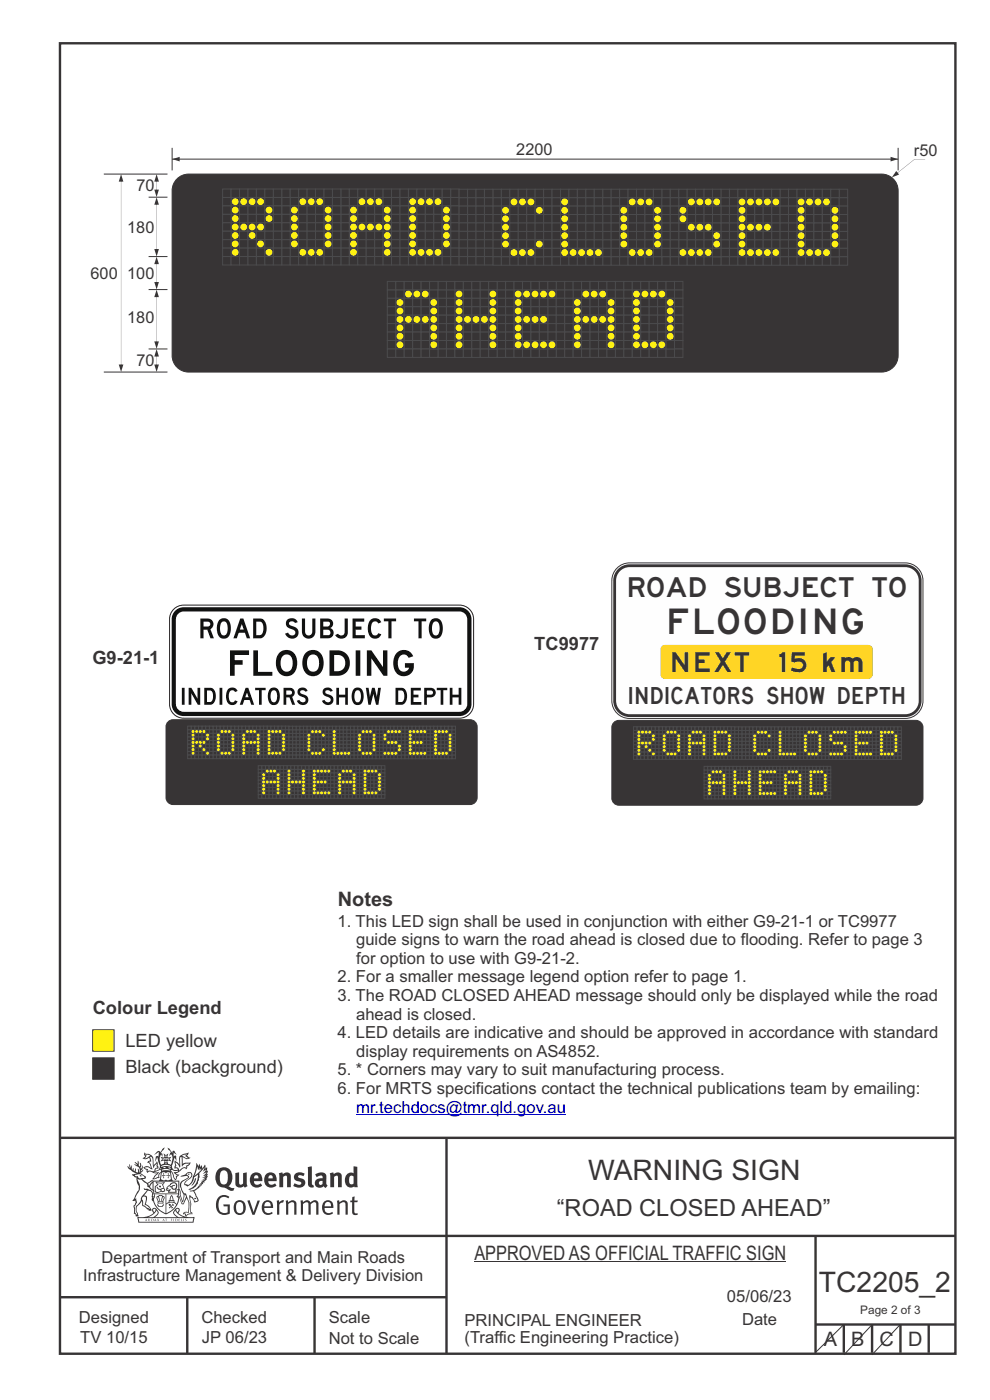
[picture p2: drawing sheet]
<svg xmlns="http://www.w3.org/2000/svg" width="210mm" height="297mm" viewBox="0 0 210 297" stroke-linecap="round" stroke-linejoin="round" font-family="sans-serif">
<defs><g id="words">
<g font-size="6" fill="#373435">
<text x="124.7" y="250.4">WARNING SIGN</text>
<text x="173.7" y="274.2">TC2205_2</text>
</g>
<text font-size="5.4" fill="#373435" x="142" y="134.6">FLOODING</text>
<text font-size="5" fill="#373435" x="118.1" y="258">“ROAD CLOSED AHEAD”</text>
<g font-size="4.2" fill="#373435">
<text x="133.4" y="126.6">ROAD</text>
<text x="153.8" y="126.6">SUBJECT</text>
<text x="185.1" y="126.6">TO</text>
<text x="142.6" y="142.5">NEXT</text>
<text x="165.3" y="142.5">15</text>
<text x="71.7" y="192.3">Notes</text>
<text x="100.6" y="267.2">APPROVED AS OFFICIAL TRAFFIC SIGN</text>
<text x="174.7" y="285.6">A</text>
<text x="180.5" y="285.6">B</text>
<text x="186.5" y="285.5">C</text>
<text x="192.6" y="285.5">D</text>
</g>
<g font-size="3.9" fill="#373435">
<text x="113.3" y="138">TC9977</text>
<text x="19.6" y="140.9">G9-21-1</text>
<text x="19.7" y="215.2">Colour Legend</text>
<text x="26.6" y="227.7">Black (background)</text>
<text x="26.6" y="222.1">LED yellow</text>
</g>
<text font-size="3.6" fill="#373435" x="133.5" y="149.4">INDICATORS SHOW DEPTH</text>
<g font-size="3.5" fill="#373435">
<text x="109.5" y="32.9">2200</text>
<text x="193.9" y="33">r50</text>
<text x="28.9" y="40.6">70</text>
<text x="27" y="49.4">180</text>
<text x="19.2" y="59.2">600</text>
<text x="27" y="59.2">100</text>
<text x="27" y="68.6">180</text>
<text x="28.9" y="77.7">70</text>
<text x="71.6" y="196.6">1. This LED sign shall be used in conjunction with either G9-21-1 or TC9977</text>
<text x="75.5" y="200.5">guide signs to warn the road ahead is closed due to flooding. Refer to page 3</text>
<text x="71.6" y="208.4">2. For a smaller message legend option refer to page 1.</text>
<text x="75.5" y="204.5">for option to use with G9-21-2.</text>
<text x="71.6" y="212.4">3. The ROAD CLOSED AHEAD message should only be displayed while the road</text>
<text x="71.6" y="220.2">4. LED details are indicative and should be approved in accordance with standard</text>
<text x="75.5" y="216.3">ahead is closed.</text>
<text x="75.5" y="224.2">display requirements on AS4852.</text>
<text x="71.6" y="228.1">5. * Corners may vary to suit manufacturing process.</text>
<text x="71.6" y="232.1">6. For MRTS specifications contact the technical publications team by emailing:</text>
<text x="21.6" y="267.9">Department of Transport and Main Roads</text>
<text x="17.7" y="271.8">Infrastructure Management &amp; Delivery Division</text>
<text x="16.7" y="280.6">Designed</text>
<text x="42.7" y="280.6">Checked</text>
<text x="69.7" y="280.6">Scale</text>
<text x="98.5" y="281.3">PRINCIPAL ENGINEER</text>
<text x="154.2" y="276.2">05/06/23</text>
<text x="157.4" y="281.2">Date</text>
<text x="17" y="284.8">TV 10/15</text>
<text x="42.8" y="284.8">JP 06/23</text>
<text x="69.7" y="285.2">Not to Scale</text>
<text x="98.5" y="284.8">(Traffic Engineering Practice)</text>
</g>
<text font-size="3.5" fill="#0000c4" x="75.5" y="236">mr.techdocs@tmr.qld.gov.au</text>
<text font-size="3.2" fill="#373435" x="174.6" y="142.5">km</text>
<text font-size="2.5" fill="#373435" x="182.5" y="278.7">Page 2 of 3</text>
</g></defs>
<g fill="none" stroke="#373435" stroke-width=".51">
<path d="M12.7 9.2h190v278h-190zM12.7 241.4h190M94.7 241.4v45.8M12.7 275.2h82M12.7 262.2h190.1M39.7 275.2v12M66.7 275.2v12M173 262.1v24.9M173 281h29.6M179 281v6M185 281v6M191 281v6"/>
<path d="M197 281v6"/>
</g>
<g fill="#373435">
<path d="M47 248.4a2.55 2.55 0 0 0 0 2.7l.3 .2a.81 .81 0 0 0 1-1v-.5a1.04 1.04 0 0 0-1.1-1.5zM46.3 248.1a1.82 1.82 0 0 1 2.1-.2 1.82 1.82 0 0 1 .9 1.8 2.29 2.29 0 0 1-.8 2l.7 .3h.5l-.2 .6a2.87 2.87 0 0 1-2-.7 2.12 2.12 0 0 1-1.7-3.1z" fill-rule="evenodd"/>
<path d="M49.9 248.9l.8-.2v2a.46 .46 0 0 0 .3 .6 .46 .46 0 0 0 .6-.3v-2.1l.7-.2v2.4l.2 .5-.5 .3-.3-.3a1.02 1.02 0 0 1-1.2 .3 1.02 1.02 0 0 1-.6-1.1z" fill-rule="evenodd"/>
<path d="M54 249.5l-.1 .5h.9a.49 .49 0 0 0-.2-.6 .49 .49 0 0 0-.6 .1zM53.4 249.1a1.34 1.34 0 0 1 1.6-.2 1.34 1.34 0 0 1 .6 1.5v.2h-1.7a.77 .77 0 0 0 .5 .8 .77 .77 0 0 0 .9-.4l.3 .5a1.59 1.59 0 0 1-2 .2 1.59 1.59 0 0 1-.5-2.1z" fill-rule="evenodd"/>
<path d="M57 249.5l-.1 .5h1a.49 .49 0 0 0-.2-.6 .49 .49 0 0 0-.7 .1zM56.4 249.1a1.34 1.34 0 0 1 1.6-.2 1.34 1.34 0 0 1 .7 1.5v.2h-1.8a.77 .77 0 0 0 .5 .8 .77 .77 0 0 0 .9-.4l.4 .5a1.59 1.59 0 0 1-2.1 .2 1.59 1.59 0 0 1-.5-2.1z" fill-rule="evenodd"/>
<path d="M59.2 248.9l.7-.2 .1 .4a.95 .95 0 0 1 1-.3 .95 .95 0 0 1 .7 .8v2.3h-.8v-2.3a.46 .46 0 0 0-.8 .1v2.2h-.8z" fill-rule="evenodd"/>
<path d="M62.6 249.1a1.75 1.75 0 0 1 2-.1l-.2 .5-.6-.2a.43 .43 0 0 0-.6 .3l.4 .3a1.04 1.04 0 0 1 1.2 1.1 1.04 1.04 0 0 1-1.4 1l-1.2-.4 .3-.6 1 .4 .4-.4a.88 .88 0 0 0-1-.5l-.4-.2-.1-.4z" fill-rule="evenodd"/>
<path d="M65.3 247.6l.8-.2 .1 3.8 .3 .2 .1 .4a.88 .88 0 0 1-1 0 .88 .88 0 0 1-.3-1z" fill-rule="evenodd"/>
<path d="M67.8 250.6a.43 .43 0 0 0-.1 .7 .43 .43 0 0 0 .7-.1v-.7zM66.8 249.1a1.7 1.7 0 0 1 2.4 .1v1.9l.3 .4-.4 .5-.5-.4a1.03 1.03 0 0 1-1.7-.1 1.03 1.03 0 0 1 .8-1.5h.7v-.4a.8 .8 0 0 0-1.2 .1z" fill-rule="evenodd"/>
<path d="M70 248.9l.7-.2 .1 .4a.95 .95 0 0 1 1-.3 .95 .95 0 0 1 .7 .8v2.3h-.8v-2.3a.46 .46 0 0 0-.8 .1v2.2h-.8z" fill-rule="evenodd"/>
<path d="M74.3 249.5a1.48 1.48 0 0 0 0 1.7h.5l.2-.1v-1.5l-.3-.2zM75 247.4l.8 .1 .1 4.4h-.7l-.1-.2a1.26 1.26 0 0 1-1.4 0 1.26 1.26 0 0 1-.5-1.3 1.29 1.29 0 0 1 .4-1.4 1.29 1.29 0 0 1 1.4-.1z" fill-rule="evenodd"/>
<path d="M46.4 253.9a1.72 1.72 0 0 1 2.3 0l-.3 .3a1.24 1.24 0 0 0-1.4-.2 1.24 1.24 0 0 0-.6 1.4 1.49 1.49 0 0 0 1.2 1.9l.7-.1v-1.3h-.8l-.1-.4h1.3v1.9a1.93 1.93 0 0 1-2.2 0 1.93 1.93 0 0 1-.7-2.2l.2-.8z" fill-rule="evenodd"/>
<path d="M50.4 255.1a1.65 1.65 0 0 0 .2 2.2 .99 .99 0 0 0 1-1.4 .78 .78 0 0 0-.4-.8 .78 .78 0 0 0-.8 0zM50 254.9a1.33 1.33 0 0 1 1.6-.1 1.33 1.33 0 0 1 .5 1.4 1.31 1.31 0 0 1-1.3 1.6 1.31 1.31 0 0 1-1.2-1.6v-.6z" fill-rule="evenodd"/>
<path d="M52.5 254.7l.4-.1 .9 2.6 .8-2.5h.5l-1.1 3h-.5z" fill-rule="evenodd"/>
<path d="M56.3 255.2l-.2 .7h1.3a.7 .7 0 0 0-.3-.8 .7 .7 0 0 0-.8 .1zM55.9 255a1.22 1.22 0 0 1 1.5-.2 1.22 1.22 0 0 1 .5 1.5h-1.8a.93 .93 0 0 0 .5 1 .93 .93 0 0 0 1.1-.2l.2 .3a1.43 1.43 0 0 1-1.8 .1 1.43 1.43 0 0 1-.6-1.7z" fill-rule="evenodd"/>
<path d="M58.7 254.7l.4-.1 .1 .5 .4-.4 .6-.1-.2 .5a.66 .66 0 0 0-.8 .7v1.9h-.4z" fill-rule="evenodd"/>
<path d="M60.6 254.7l.4-.1 .1 .5a.94 .94 0 0 1 1-.5 .94 .94 0 0 1 .8 .8v2.3h-.5l-.1-2.5a.81 .81 0 0 0-1.2 .3v2.2h-.4z" fill-rule="evenodd"/>
<path d="M63.7 254.7l.5-.1 .1 .5 .4-.3a.78 .78 0 0 1 1.1 .3 .9 .9 0 0 1 1-.5 .9 .9 0 0 1 .8 .8v2.3h-.5l-.1-2.5a.67 .67 0 0 0-1.1 .3v2.2h-.5v-2.4l-.4-.3-.7 .4v2.3h-.5z" fill-rule="evenodd"/>
<path d="M69 255.2l-.1 .7h1.3a.7 .7 0 0 0-.3-.8 .7 .7 0 0 0-.9 .1zM68.7 255a1.22 1.22 0 0 1 1.5-.2 1.22 1.22 0 0 1 .5 1.5h-1.8a.93 .93 0 0 0 .4 1 .93 .93 0 0 0 1.2-.2l.1 .3a1.44 1.44 0 0 1-1.7 .1 1.44 1.44 0 0 1-.6-1.7z" fill-rule="evenodd"/>
<path d="M71.4 254.7l.5-.1 .1 .5a.94 .94 0 0 1 1-.5 .94 .94 0 0 1 .8 .8v2.3h-.5l-.1-2.5a.81 .81 0 0 0-1.2 .3v2.2h-.4z" fill-rule="evenodd"/>
<path d="M74.7 253.9l.5-.1v.9h.7l-.1 .3h-.6v2.2l.1 .2h.5l.1 .3a.75 .75 0 0 1-1.2-.6v-2.1h-.4v-.3h.4z" fill-rule="evenodd"/>
<path d="M30.8 244.9l1.1 .3-.9 .5h-.4l.6-.5zM31.8 245.4h.2a2.44 2.44 0 0 1 .4 1.9l.1 .5 .7-1-.1 .6 .3 .3a.57 .57 0 0 0-.6 .7l-1-.1-.5 .2 .2-.5-.8-.3 .7-.1 .9 .5 .1-.1-.6-1.3-.2-.2h.5zM30.7 244.4l-.1 .5 .2 .4-.6 .4a1.04 1.04 0 0 0 1.4-.1l.2 .6-.3 .1-.2 .4a.94 .94 0 0 1 .8 1.1l-.2-.1a1.16 1.16 0 0 0-1.5-.1l.3 .4 .4 .2 .1 .5 .2 .1 .1-.2a.94 .94 0 0 1 1.1 .2l.8 .1-1.2 1.2a1.13 1.13 0 0 0 1.2-.2l.4-.1-.1-.4 .5-.8a.83 .83 0 0 0-.6 1.1l-.3-.1-.7 .4 1.1-1.4-.5 .1-.5-.1 1.3-.5-.1-.1-.9 .4v-.3l.2-.2 .3 .1 .1-.3-.2-.4v-.6l-.1-.4-.7 1v-.7a1.42 1.42 0 0 0-1.6-1.8z" fill-rule="evenodd"/>
<path d="M38.5 245.2l.5-.2 .7-.1-.6 .3 .8 .5h-.3zM38.3 245.5l.2-.1 .1 2a1.69 1.69 0 0 1 1.6-.6l-.8 .5 .1 .5a1.1 1.1 0 0 0-1.5 .6l-.1-.5-.2-.2h-.5l.3-.4-.3-.7a1.42 1.42 0 0 1 .8 1.1l.2-.1zM37.1 246.2l.1 1-.2 .3 .1 .4h.5l.1 .2a.96 .96 0 0 1-1.1-.1l-.1 .1a1.06 1.06 0 0 0 1.3 .2v.1a.72 .72 0 0 1-1 .2l.3 .5 .6 .2-.4 .2-.1 .6-.2-.3-.4-1.1-.4-.4 .4 .9a1.54 1.54 0 0 0 .7 1.2l.2-.3a.58 .58 0 0 1 .4-.8l.2-.1h-.3l-.5-.3 .9-.5a.93 .93 0 0 1 1.2-.5v.2l.2-.2 .1-.5a.99 .99 0 0 0 .7-.8l-1.3 .1-.3 .2-.1-1.4 .9 .4 .9-.3h-.4l-.5-.4 .4-.7-.6 .2a1.46 1.46 0 0 0-1.4 2.1v.4l-.2-.4z" fill-rule="evenodd"/>
<path d="M35.6 248.9l.2 .1-.1 .3 .4 .1h-.4v.6l-.1-.6h-.3l.3-.1z" fill-rule="evenodd"/>
<path d="M34.6 248.9l.2 .1v.3l.3 .1h-.3l-.1 .6v-.6h-.4l.4-.1z" fill-rule="evenodd"/>
<path d="M34.3 248.8a.57 .57 0 0 1 .9 .2 .57 .57 0 0 1 .9-.2l.2 1.4h-.2a.57 .57 0 0 1-.9 0 .69 .69 0 0 1-1.1 0zM34.2 248.1l-.3 2.1-.2 .4h3l-.2-.4-.3-2.1h-.2v.2l-.8-.1-.8 .1v-.2z" fill-rule="evenodd"/>
<path d="M34.2 252.4a.3 .3 0 0 0 .6 0 .3 .3 0 0 0-.6 0zM33.3 250.9l.3 .3-.3 .4a.79 .79 0 0 0 0 1.3l.8-.2-.1-.3a.55 .55 0 0 1-.7-.6l.1-.1 .2 .3 .3 .2 .8-.2-.4-.7 .4-.4-.7 .2zM33 250.7l1.1 .2 .9-.2-.4 .6 .4 1.2a.56 .56 0 0 1-.8 .3l-.2 .1a.73 .73 0 0 1-.9 .1 .73 .73 0 0 1-.3-1v-.4l.6-.4z" fill-rule="evenodd"/>
<path d="M35.6 251.8l.7-.4a.58 .58 0 0 1 1-.1 .58 .58 0 0 1-.4 .9l-.3-.3a.43 .43 0 0 1 .6-.4 .57 .57 0 0 0-.8 .2l-.2-.1-.3 .1 .4 .2a.55 .55 0 0 0 .9 .4v.5h-1.3l.3-.4-.1-.1-.6 .1 .2-.3-.2-.1zM35.4 251.8l-.1 .2a.39 .39 0 0 0 .2 .6h.3l-.2 .4h1.9l-.1-.8a.86 .86 0 0 0-.1-1.3 .86 .86 0 0 0-1.3 .4z" fill-rule="evenodd"/>
<path d="M36 254.8h.8v.2h-.8zM36.4 253.8l.2 .8h-.4zM36.4 253.5l-.3 .5-.1 .6h-.2v.4l-.7 .4 .2 .1a1.48 1.48 0 0 1 2.1 .2l.2-.1-.6-.5v-.5h-.2l-.1-.6z" fill-rule="evenodd"/>
<path d="M35.8 255.4l.4 .1 .1 .3 .3-.2-.2-.2a.38 .38 0 0 1 .5 .5l-.2-.2-.3 .2 .3 .2-.3 .3-.1-.4-.4 .4-.1-.2 .4-.3-.1-.1-.2 .1z" fill-rule="evenodd"/>
<path d="M34.5 254h.2v.2l-.2 .6h-.2zM33.6 255.3h.9v.2a.55 .55 0 0 1-.8 .4v-.2l-.2-.1zM33.4 254h.2l.2 .8h-.2zM33.6 255l.8-.1 .1 .2h-.8zM33.8 253.7h.5l-.2 1.1h-.1zM33.3 253.8l-.1 .3 .3 1.1a.48 .48 0 0 0-.1 .6 .48 .48 0 0 0 .5 .2h.5a.49 .49 0 0 0 .2-.8l.3-1.1-.1-.3a1.42 1.42 0 0 0-1.5 0z" fill-rule="evenodd"/>
<path d="M33.7 251.5l.4 .1 .1 .3h-.3z" fill-rule="evenodd"/>
<path d="M41.3 250.1l.3-.2-.2 .8-.6 .8h-.2l.5-.7z" fill-rule="evenodd"/>
<path d="M39.7 249l.3-.2 .5 .2a.88 .88 0 0 1-.6 1.1 1.22 1.22 0 0 0-.8 1.3l.5 .2a.72 .72 0 0 0 .9-.4l.5-.8 .2-.6 .8-.6v.2a2.85 2.85 0 0 1-2 2.9l.1 .1a2.13 2.13 0 0 0 1.9-1.5v-.3a2.01 2.01 0 0 0 .3-1.7l1.1-1.3-.4 1 .7-.5-.7 1 .8-.4-.8 .8 .7-.2-.9 .6 .8-.1-.8 .4h.7l-.8 .3 .3 .2h-.4l.2 .3h-.4l.2 .3h-.4l.1 .2h-.1a2.16 2.16 0 0 1-2 1.1l.1 .2 .4-.1a.76 .76 0 0 1 .7 .8l.5 1.2-.6 .2a1.45 1.45 0 0 0-1.1-1.3l.2 1.8-.1 1.8 .4 .3a1.07 1.07 0 0 0-1.2 .4v-.3l-.5-.2a.87 .87 0 0 1 1.1-.1v-.7a4.4 4.4 0 0 0-.6-3.1l-.1-.3h-.2a2.16 2.16 0 0 1-.7-2.2l.3-.4 1.2-.7a.55 .55 0 0 0-.4-.8zM37.8 252.4a.76 .76 0 0 1 .3 1.1l.6 1.6 .4-1.7 .2 .1a.61 .61 0 0 1-.1 .9l-.3 .8-.2 .1-.7-1.6-.3 .1a1.18 1.18 0 0 0 .1-1.4zM41.8 247.5l.2 .7 .3-.5v.6l.4-.5a1.9 1.9 0 0 1-1.2 1.4l-.3 .3zM38.2 249.6l1.4-.2 .2 .2v.3l-.5 .2a1.26 1.26 0 0 0-.9 1.9l.2 .7a1.84 1.84 0 0 1 .1 2.1l-.4-1.4a.96 .96 0 0 0-.4-1.2l-.4 .2a.78 .78 0 0 1 0 1.3l.1 .3h.4l.4 1.1a.38 .38 0 0 0 .2 .4 .38 .38 0 0 0 .4-.1l.6-1.2a2.94 2.94 0 0 1 .4 2.5l-.1 .4h-.8l-.3 .4v.2l.4-.1 .1 .4 .2 .1a1.02 1.02 0 0 1 1.3-.5v-.4l-.3-.1 .1-1.8-.3-1.3h.1a1.14 1.14 0 0 1 .8 1 .63 .63 0 0 0 .8-.2 .63 .63 0 0 0-.2-.9l-.6-1.2 .9-.6 .2-.4h.3l-.1-.2h.4l-.1-.3h.3l-.1-.3 .5-.1-.2-.2 .6-.4v-.2h-.2l.4-.5h-.3l.3-.5-.4 .1 .4-.5v-.3l-.3 .2 .2-.7-.1-.2-.4 .3v-.8l-.6 .8-.2-.8-.2 .5-.3-.7-.1 .6-.5-.8-.1 1.4-.6 1.8a1.81 1.81 0 0 1-1 1.5l-.6-.2a1.75 1.75 0 0 1 1.1-1.2 .75 .75 0 0 0 .1-1.3 .75 .75 0 0 0-1.2 .4z" fill-rule="evenodd"/>
<path d="M41.2 254.1h.3l.2 .2-.4 .1z" fill-rule="evenodd"/>
<path d="M29.4 258.4h11.6l-.1 .8h-11.4zM31.3 258.2l.5-.1a2.48 2.48 0 0 0 1.4-1.3l.3 .5-.5 .6-.5 .3zM32.5 256.6l.3-.2 .2 .1-.3 .7zM37.2 256.8a2.65 2.65 0 0 0 1.8 1.4h-1.1l-.5-.3-.5-.6zM37.4 256.5l.2-.1 .3 .2-.3 .6zM29.2 258.2l.1 1.2h11.8l.2-1.1-.2-.1a4.1 4.1 0 0 1-3.3-.9l.3-.4-.1-.6a1.06 1.06 0 0 0-1.3 1l.2 .4 .6 .5h-4.7l.3-.1a.84 .84 0 0 0 .6-.8 .84 .84 0 0 0-.5-.8l-.3-.2h-.5l-.1 .6 .3 .4a4.2 4.2 0 0 1-3.4 .9z" fill-rule="evenodd"/>
<path d="M31 258.7l.1 .2h-.2zM31 258.5l-.3 .6 .4-.2 .2 .2z" fill-rule="evenodd"/>
<path d="M31.3 258.6h.3v.4a.25 .25 0 0 0 .2-.1 .25 .25 0 0 0-.1-.3h.1a.29 .29 0 0 1 0 .4 .29 .29 0 0 1-.4 0 .29 .29 0 0 1 0-.4z" fill-rule="evenodd"/>
<path d="M32.2 258.6a.22 .22 0 0 1 .3 .2 .22 .22 0 0 1-.3 .2zM32 258.6l.1 .4a.33 .33 0 0 0 .4 0 .33 .33 0 0 0 0-.4 .33 .33 0 0 0-.5 0z" fill-rule="evenodd"/>
<path d="M32.9 258.7l.1 .2h-.2zM32.9 258.5l-.2 .6 .3-.2 .2 .2z" fill-rule="evenodd"/>
<path d="M33.3 258.6h.2l.1 .1 .2-.1-.2 .2 .2 .3-.3-.3-.1 .3h-.1l.2-.3z" fill-rule="evenodd"/>
<path d="M34.7 258.7l.1 .2h-.2zM34.7 258.5l-.3 .6 .4-.2 .2 .2z" fill-rule="evenodd"/>
<path d="M35 258.5h.5l-.2 .1v.5h-.2l.1-.5z" fill-rule="evenodd"/>
<path d="M36.2 258.6l.3-.1-.1 .1v.2h.1h-.1v.3h-.2z" fill-rule="evenodd"/>
<path d="M36.7 258.6h.2v.5h-.2z" fill-rule="evenodd"/>
<path d="M37.3 258.6a.22 .22 0 0 1 .3 .2 .22 .22 0 0 1-.3 .2zM37.1 258.6v.4a.33 .33 0 0 0 .5 0 .33 .33 0 0 0 0-.4 .33 .33 0 0 0-.5 0z" fill-rule="evenodd"/>
<path d="M37.8 258.6l.4-.1-.2 .1v.2h.1h-.1v.2l.2 .1h-.4z" fill-rule="evenodd"/>
<path d="M38.4 258.6h.2l-.1 .4 .2 .1h-.3z" fill-rule="evenodd"/>
<path d="M38.9 258.6h.2v.5h-.2z" fill-rule="evenodd"/>
<path d="M39.3 258.6h.2h-.1l.2 .3-.2 .2-.1-.1v-.1l.2 .1z" fill-rule="evenodd"/>
<path d="M34.2 247.4a1.51 1.51 0 0 1 2 .2 2.67 2.67 0 0 0-2.1 0zM35.7 247.6l.4 .1 .1 .3-.4-.1zM34.6 247.6h.5l.1 .2h-.4zM34 247.8l.3 .2h-.3zM34.9 246.9l.3-.2 .3 .2zM34.9 245.6l.2 .1v.3h-.2zM35 245.1l.2 .2 .2-.2-.1 .3h-.2zM35.1 246.3h.2l.1 .4-.2-.2-.2 .2zM35.3 245.7l.2-.1v.4h-.2zM34.4 245.7h.3l.1 .3-.4 .1 .2-.2zM35.7 245.7h.3l-.2 .2 .2 .2-.4-.1zM32.7 244.9l1-.5-.1 1-.2-.2-.3 .2-.3 1.1 .5-1 .3 .9a1.84 1.84 0 0 1 .2 1.7l.4 .1a2.48 2.48 0 0 1 2.2 0l.2-.2-.2-.7 .7-1.8 .4 .7-.2-1-.2-.1-.2 .3v-.9l.6 .4-.6-.8-.3 .1-.1 .4-.5-.9-.5-.3 .2 .5 .6 .5-.5 .8 .4-.4a2.06 2.06 0 0 1 0 2.3l-.5-.2-.2-.6 .1-.1 .8 .2-.4-.5 .4-.5-.7 .2-.2-.2 .2-.7-.5 .4-.5-.4 .2 .7-.2 .2-.7-.2 .4 .5-.4 .5 .8-.2 .1 .1-.2 .6-.5 .2a2.02 2.02 0 0 1 0-2.2l.3 .5-.1-.7-.3-.1 .8-1.2-.4 .3-.5 .8-.2-.3a.8 .8 0 0 0-.8 .5z" fill-rule="evenodd"/>
<path d="M29.2 250.1l.3 .1a.61 .61 0 0 1 .8 .4l.3 .2a.8 .8 0 0 1 .6 1l.4 .1 .5 .5a1 1 0 0 1 .5 1.1l-.1 .7v-.5h-.1a.96 .96 0 0 0-.8-1.3l-.2-.2h-.7l-.1-.1-.1 .1 .1 .3h.6l-1.2 1.3-.2 1-.4 .6a1.33 1.33 0 0 0-.5 1.8l.2 .5a1.26 1.26 0 0 1-.5-1.5l-.1-.3a1.56 1.56 0 0 0 .4-1.7l-.3 .2 .2-.5a3.2 3.2 0 0 0 .7-3zM30.4 253.9h.4a2.06 2.06 0 0 1-.1 1.6l.7 .5 .4 .4-.6-.1-.8-.6-.1-.9a.51 .51 0 0 1 .1-.9zM28.6 249.3a1.52 1.52 0 0 1 2.1 .5l-1.1 .2-.2-.1-.1-.4h-.5zM27.5 247v.8l-.3-.4h-.1a3.1 3.1 0 0 0 1.9 1.6l-1 .1 .5 .6 .5 .1 .1 1.1a1.84 1.84 0 0 1-.3 2.5l-.4 .9-.3 .4 .2 .1 .4-.1 .1 .4-.2 .5-.3 .2 .1 1.7h.2l.3 .5 .1 .1 .4-.1-.1-.5a1.3 1.3 0 0 1-.1-1.7l.9-1 .1 1.1 .6 .2 .5 .5 .1-.1 .2 .3h.5a1.85 1.85 0 0 0-1.2-1.4l.1-.3a1.39 1.39 0 0 0 0-1.4l-.5-.1 .5-.5a.66 .66 0 0 1 .9-.4 .66 .66 0 0 1 .3 .9l-.1 .4 .2-.1v.2l-.1 .3 .2 .5 .1-.3a2.24 2.24 0 0 0 .1-2.2 .73 .73 0 0 1-.7-.7 .73 .73 0 0 1 .6-.7v-.2a.94 .94 0 0 0-.9 .8 .48 .48 0 0 1-.1-.6 .48 .48 0 0 1 .5-.2l.5-.3a.51 .51 0 0 0-.8 .2l-.5 .2-1-.8h.6l.2-.5-1.2-.7 .5-.5v-.3l-.5 .4 .1-.2a.69 .69 0 0 0 .2-1v.4l-.2 .3v-1.1l-.3-.2 .1 .6-.1 .2-.4-1.3v.7l-.6-.4 .5 .7-.6-.2 .3 .3a1 1 0 0 1 .7 1.4l-.2-.8v.9l-.5-.2v-.8l-.2 .7-.2-.1-.1-.6-.2 .4-.2-.2 .1-.7-.2 .5z" fill-rule="evenodd"/>
<path d="M29.6 249.4l.2-.1 .3 .2z" fill-rule="evenodd"/>
<path d="M32.4 250.5h5.6v2l-.2-.1v-1.7h-5.2v2.5h5.2v-.8l.1 .2-.1 1.1v-.3h-2.5v4a4.1 4.1 0 0 0 2.6-3.6l.1-.1a4 4 0 0 1-2.8 3.9 4.2 4.2 0 0 1-2.8-4.7l.1 1.2 .1-.1a3.8 3.8 0 0 0 2.5 3.4v-4h-2.5l-.2-.9z" fill-rule="evenodd"/>
<circle cx="40" cy="249.1" r=".17"/>
</g>
<path d="M19.7 224.4h4.5v4.6h-4.5z" fill-rule="evenodd" fill="#373435" stroke="#373435" stroke-width=".21"/>
<path d="M19.7 218.5h4.5v4.5h-4.5z" fill-rule="evenodd" fill="#fff212" stroke="#373435" stroke-width=".21"/>
<path d="M36.5 33.8h154" fill="none" stroke="#373435" stroke-width=".21"/>
<g fill="#373435">
<path d="M36.5 33.8l1.6-.5v.9z"/>
<path d="M188.9 33.3l1.6 .5-1.6 .4z"/>
</g>
<path d="M36.5 31.4v4.8" fill="none" stroke="#373435" stroke-width=".21"/>
<g fill="#373435">
<path d="M33.2 61.5l.5 1.5h-1zM33.2 63v9.5zM32.7 72.4h1l-.5 1.6z"/>
<path d="M33.2 41.9l.5 1.5h-1zM33.2 43.4v9.5zM32.7 52.8h1l-.5 1.6z"/>
<path d="M32.7 59.8h1l-.5 1.6zM33.2 56v3.9zM33.2 54.5l.5 1.5h-1z"/>
</g>
<path d="M22 36.9h13.5M190.5 31.4v4.8M22 78.9h13.5" fill="none" stroke="#373435" stroke-width=".21"/>
<path d="M25.2 77.3h1l-.5 1.6zM25.7 38.5v38.9zM25.7 37l.5 1.5h-1z" fill="#373435"/>
<path d="M31.5 54.4h4M31.5 74h4" fill="none" stroke="#373435" stroke-width=".21"/>
<path d="M32.7 77.3h1l-.5 1.6zM33.2 75.6v1.8zM33.2 74.1l.5 1.5h-1z" fill="#373435"/>
<path d="M31.5 61.4h4" fill="none" stroke="#373435" stroke-width=".21"/>
<path d="M194 33.7l2.2 .1zM190.4 36.7l3.6-2.9zM190.1 36.3l.6 .7-1.5 .6z" fill="#373435"/>
<path d="M37.5 38a3.5 3.5 0 0 1 2.5-1.1h147a3.5 3.5 0 0 1 3.5 3.5v35a3.5 3.5 0 0 1-3.5 3.5h-147a3.5 3.5 0 0 1-3.5-3.5v-35a3.5 3.5 0 0 1 1-2.4z" fill-rule="evenodd" fill="#373435" stroke="#373435" stroke-width=".21"/>
<g fill="#373435" stroke="#4b4b4d" stroke-width=".21">
<path d="M109 61.5h1.8v1.8h-1.8z" fill-rule="evenodd"/>
<path d="M109 63.3h1.8v1.8h-1.8z" fill-rule="evenodd"/>
<path d="M109 65.1h1.8v1.8h-1.8z" fill-rule="evenodd"/>
<path d="M109 66.9h1.8v1.8h-1.8z" fill-rule="evenodd"/>
<path d="M109 68.7h1.8v1.7h-1.8z" fill-rule="evenodd"/>
<path d="M109 70.4h1.8v1.8h-1.8z" fill-rule="evenodd"/>
<path d="M109 72.2h1.8v1.8h-1.8z" fill-rule="evenodd"/>
<path d="M110.8 61.5h1.8v1.8h-1.8z" fill-rule="evenodd"/>
<path d="M110.8 63.3h1.8v1.8h-1.8z" fill-rule="evenodd"/>
<path d="M110.8 65.1h1.8v1.8h-1.8z" fill-rule="evenodd"/>
<path d="M110.8 66.9h1.8v1.8h-1.8z" fill-rule="evenodd"/>
<path d="M110.8 68.7h1.8v1.7h-1.8z" fill-rule="evenodd"/>
<path d="M110.8 70.4h1.8v1.8h-1.8z" fill-rule="evenodd"/>
<path d="M110.8 72.2h1.8v1.8h-1.8z" fill-rule="evenodd"/>
<path d="M112.6 61.5h1.8v1.8h-1.8z" fill-rule="evenodd"/>
<path d="M112.6 63.3h1.8v1.8h-1.8z" fill-rule="evenodd"/>
<path d="M112.6 65.1h1.8v1.8h-1.8z" fill-rule="evenodd"/>
<path d="M112.6 66.9h1.8v1.8h-1.8z" fill-rule="evenodd"/>
<path d="M112.6 68.7h1.8v1.7h-1.8z" fill-rule="evenodd"/>
<path d="M112.6 70.4h1.8v1.8h-1.8z" fill-rule="evenodd"/>
<path d="M112.6 72.2h1.8v1.8h-1.8z" fill-rule="evenodd"/>
<path d="M114.4 61.5h1.8v1.8h-1.8z" fill-rule="evenodd"/>
<path d="M116.2 61.5h1.8v1.8h-1.8z" fill-rule="evenodd"/>
<path d="M116.2 63.3h1.8v1.8h-1.8z" fill-rule="evenodd"/>
<path d="M116.2 65.1h1.8v1.8h-1.8z" fill-rule="evenodd"/>
<path d="M116.2 66.9h1.8v1.8h-1.8z" fill-rule="evenodd"/>
<path d="M116.2 68.7h1.8v1.7h-1.8z" fill-rule="evenodd"/>
<path d="M116.2 70.4h1.8v1.8h-1.8z" fill-rule="evenodd"/>
<path d="M116.2 72.2h1.8v1.8h-1.8z" fill-rule="evenodd"/>
<path d="M107.2 61.5h1.8v1.8h-1.8z" fill-rule="evenodd"/>
<path d="M118 61.5h1.8v1.8h-1.8z" fill-rule="evenodd"/>
<path d="M107.2 63.3h1.8v1.8h-1.8z" fill-rule="evenodd"/>
<path d="M118 63.3h1.8v1.8h-1.8z" fill-rule="evenodd"/>
<path d="M107.2 65.1h1.8v1.8h-1.8z" fill-rule="evenodd"/>
<path d="M118 65.1h1.8v1.8h-1.8z" fill-rule="evenodd"/>
<path d="M107.2 66.9h1.8v1.8h-1.8z" fill-rule="evenodd"/>
<path d="M118 66.9h1.8v1.8h-1.8z" fill-rule="evenodd"/>
<path d="M107.2 68.7h1.8v1.7h-1.8z" fill-rule="evenodd"/>
<path d="M118 68.7h1.8v1.7h-1.8z" fill-rule="evenodd"/>
<path d="M107.2 70.4h1.8v1.8h-1.8z" fill-rule="evenodd"/>
<path d="M118 70.4h1.8v1.8h-1.8z" fill-rule="evenodd"/>
<path d="M107.2 72.2h1.8v1.8h-1.8z" fill-rule="evenodd"/>
<path d="M118 72.2h1.8v1.8h-1.8z" fill-rule="evenodd"/>
<path d="M107.2 74h1.8v1.8h-1.8z" fill-rule="evenodd"/>
<path d="M118 74h1.8v1.8h-1.8z" fill-rule="evenodd"/>
<path d="M109 74h1.8v1.8h-1.8z" fill-rule="evenodd"/>
<path d="M110.8 74h1.8v1.8h-1.8z" fill-rule="evenodd"/>
<path d="M112.6 74h1.8v1.8h-1.8z" fill-rule="evenodd"/>
<path d="M114.4 74h1.8v1.8h-1.8z" fill-rule="evenodd"/>
<path d="M116.2 74h1.8v1.8h-1.8z" fill-rule="evenodd"/>
<path d="M114.4 63.3h1.8v1.8h-1.8z" fill-rule="evenodd"/>
<path d="M114.4 65.1h1.8v1.8h-1.8z" fill-rule="evenodd"/>
<path d="M114.4 66.9h1.8v1.8h-1.8z" fill-rule="evenodd"/>
<path d="M114.4 68.7h1.8v1.7h-1.8z" fill-rule="evenodd"/>
<path d="M114.4 70.4h1.8v1.8h-1.8z" fill-rule="evenodd"/>
<path d="M114.4 72.2h1.8v1.8h-1.8z" fill-rule="evenodd"/>
<path d="M107.2 59.7h1.8v1.8h-1.8z" fill-rule="evenodd"/>
<path d="M118 59.7h1.8v1.8h-1.8z" fill-rule="evenodd"/>
<path d="M109 59.7h1.8v1.8h-1.8z" fill-rule="evenodd"/>
<path d="M110.8 59.7h1.8v1.8h-1.8z" fill-rule="evenodd"/>
<path d="M112.6 59.7h1.8v1.8h-1.8z" fill-rule="evenodd"/>
<path d="M114.4 59.7h1.8v1.8h-1.8z" fill-rule="evenodd"/>
<path d="M116.2 59.7h1.8v1.8h-1.8z" fill-rule="evenodd"/>
</g>
<g fill="#fff212">
<circle cx="109.9" cy="66" r=".72"/>
<circle cx="111.7" cy="67.8" r=".72"/>
<circle cx="113.5" cy="67.8" r=".72"/>
<circle cx="115.3" cy="67.8" r=".72"/>
<circle cx="109.9" cy="67.8" r=".72"/>
<circle cx="109.9" cy="69.6" r=".72"/>
<circle cx="109.9" cy="71.3" r=".72"/>
<circle cx="109.9" cy="73.1" r=".72"/>
<circle cx="117.1" cy="73.1" r=".72"/>
<circle cx="109.9" cy="64.2" r=".72"/>
<circle cx="109.9" cy="62.4" r=".72"/>
<circle cx="111.7" cy="62.4" r=".72"/>
<circle cx="113.5" cy="62.4" r=".72"/>
<circle cx="115.3" cy="62.4" r=".72"/>
<circle cx="117.1" cy="62.4" r=".72"/>
<circle cx="111.7" cy="73.1" r=".72"/>
<circle cx="113.5" cy="73.1" r=".72"/>
<circle cx="115.3" cy="73.1" r=".72"/>
</g>
<g fill="#373435" stroke="#4b4b4d" stroke-width=".21">
<path d="M83.9 61.5h1.8v1.8h-1.8z" fill-rule="evenodd"/>
<path d="M83.9 63.3h1.8v1.8h-1.8z" fill-rule="evenodd"/>
<path d="M83.9 65.1h1.8v1.8h-1.8z" fill-rule="evenodd"/>
<path d="M83.9 66.9h1.8v1.8h-1.8z" fill-rule="evenodd"/>
<path d="M83.9 68.7h1.8v1.7h-1.8z" fill-rule="evenodd"/>
<path d="M83.9 70.4h1.8v1.8h-1.8z" fill-rule="evenodd"/>
<path d="M83.9 72.2h1.8v1.8h-1.8z" fill-rule="evenodd"/>
<path d="M85.7 61.5h1.8v1.8h-1.8z" fill-rule="evenodd"/>
<path d="M85.7 63.3h1.8v1.8h-1.8z" fill-rule="evenodd"/>
<path d="M85.7 65.1h1.8v1.8h-1.8z" fill-rule="evenodd"/>
<path d="M85.7 66.9h1.8v1.8h-1.8z" fill-rule="evenodd"/>
<path d="M85.7 68.7h1.8v1.7h-1.8z" fill-rule="evenodd"/>
<path d="M85.7 70.4h1.8v1.8h-1.8z" fill-rule="evenodd"/>
<path d="M85.7 72.2h1.8v1.8h-1.8z" fill-rule="evenodd"/>
<path d="M87.5 61.5h1.8v1.8h-1.8z" fill-rule="evenodd"/>
<path d="M87.5 63.3h1.8v1.8h-1.8z" fill-rule="evenodd"/>
<path d="M87.5 65.1h1.8v1.8h-1.8z" fill-rule="evenodd"/>
<path d="M87.5 66.9h1.8v1.8h-1.8z" fill-rule="evenodd"/>
<path d="M87.5 68.7h1.8v1.7h-1.8z" fill-rule="evenodd"/>
<path d="M87.5 70.4h1.8v1.8h-1.8z" fill-rule="evenodd"/>
<path d="M87.5 72.2h1.8v1.8h-1.8z" fill-rule="evenodd"/>
<path d="M89.3 61.5h1.8v1.8h-1.8z" fill-rule="evenodd"/>
<path d="M89.3 63.3h1.8v1.8h-1.8z" fill-rule="evenodd"/>
<path d="M89.3 65.1h1.8v1.8h-1.8z" fill-rule="evenodd"/>
<path d="M89.3 66.9h1.8v1.8h-1.8z" fill-rule="evenodd"/>
<path d="M89.3 68.7h1.8v1.7h-1.8z" fill-rule="evenodd"/>
<path d="M89.3 70.4h1.8v1.8h-1.8z" fill-rule="evenodd"/>
<path d="M89.3 72.2h1.8v1.8h-1.8z" fill-rule="evenodd"/>
<path d="M91.1 61.5h1.8v1.8h-1.8z" fill-rule="evenodd"/>
<path d="M82.2 61.5h1.7v1.8h-1.7z" fill-rule="evenodd"/>
<path d="M92.9 61.5h1.8v1.8h-1.8z" fill-rule="evenodd"/>
<path d="M82.2 63.3h1.7v1.8h-1.7z" fill-rule="evenodd"/>
<path d="M92.9 63.3h1.8v1.8h-1.8z" fill-rule="evenodd"/>
<path d="M82.2 65.1h1.7v1.8h-1.7z" fill-rule="evenodd"/>
<path d="M92.9 65.1h1.8v1.8h-1.8z" fill-rule="evenodd"/>
<path d="M82.2 66.9h1.7v1.8h-1.7z" fill-rule="evenodd"/>
<path d="M92.9 66.9h1.8v1.8h-1.8z" fill-rule="evenodd"/>
<path d="M82.2 68.7h1.7v1.7h-1.7z" fill-rule="evenodd"/>
<path d="M92.9 68.7h1.8v1.7h-1.8z" fill-rule="evenodd"/>
<path d="M82.2 70.4h1.7v1.8h-1.7z" fill-rule="evenodd"/>
<path d="M92.9 70.4h1.8v1.8h-1.8z" fill-rule="evenodd"/>
<path d="M82.2 72.2h1.7v1.8h-1.7z" fill-rule="evenodd"/>
<path d="M92.9 72.2h1.8v1.8h-1.8z" fill-rule="evenodd"/>
<path d="M82.2 74h1.7v1.8h-1.7z" fill-rule="evenodd"/>
<path d="M92.9 74h1.8v1.8h-1.8z" fill-rule="evenodd"/>
<path d="M83.9 74h1.8v1.8h-1.8z" fill-rule="evenodd"/>
<path d="M85.7 74h1.8v1.8h-1.8z" fill-rule="evenodd"/>
<path d="M87.5 74h1.8v1.8h-1.8z" fill-rule="evenodd"/>
<path d="M89.3 74h1.8v1.8h-1.8z" fill-rule="evenodd"/>
<path d="M91.1 74h1.8v1.8h-1.8z" fill-rule="evenodd"/>
<path d="M91.1 63.3h1.8v1.8h-1.8z" fill-rule="evenodd"/>
<path d="M91.1 65.1h1.8v1.8h-1.8z" fill-rule="evenodd"/>
<path d="M91.1 66.9h1.8v1.8h-1.8z" fill-rule="evenodd"/>
<path d="M91.1 68.7h1.8v1.7h-1.8z" fill-rule="evenodd"/>
<path d="M91.1 70.4h1.8v1.8h-1.8z" fill-rule="evenodd"/>
<path d="M91.1 72.2h1.8v1.8h-1.8z" fill-rule="evenodd"/>
<path d="M82.2 59.7h1.7v1.8h-1.7z" fill-rule="evenodd"/>
<path d="M92.9 59.7h1.8v1.8h-1.8z" fill-rule="evenodd"/>
<path d="M83.9 59.7h1.8v1.8h-1.8z" fill-rule="evenodd"/>
<path d="M85.7 59.7h1.8v1.8h-1.8z" fill-rule="evenodd"/>
<path d="M87.5 59.7h1.8v1.8h-1.8z" fill-rule="evenodd"/>
<path d="M89.3 59.7h1.8v1.8h-1.8z" fill-rule="evenodd"/>
<path d="M91.1 59.7h1.8v1.8h-1.8z" fill-rule="evenodd"/>
</g>
<g fill="#fff212">
<circle cx="84.8" cy="64.2" r=".72"/>
<circle cx="88.4" cy="67.8" r=".72"/>
<circle cx="90.2" cy="67.8" r=".72"/>
<circle cx="92" cy="67.8" r=".72"/>
<circle cx="86.6" cy="67.8" r=".72"/>
<circle cx="92" cy="71.3" r=".72"/>
<circle cx="92" cy="64.2" r=".72"/>
<circle cx="84.8" cy="66" r=".72"/>
<circle cx="84.8" cy="67.8" r=".72"/>
<circle cx="84.8" cy="69.6" r=".72"/>
<circle cx="84.8" cy="71.3" r=".72"/>
<circle cx="84.8" cy="73.1" r=".72"/>
<circle cx="86.6" cy="62.4" r=".72"/>
<circle cx="88.4" cy="62.4" r=".72"/>
<circle cx="90.2" cy="62.4" r=".72"/>
<circle cx="92" cy="66" r=".72"/>
<circle cx="92" cy="69.6" r=".72"/>
<circle cx="92" cy="73.1" r=".72"/>
</g>
<g fill="#373435" stroke="#4b4b4d" stroke-width=".21">
<path d="M121.6 61.5h1.8v1.8h-1.8z" fill-rule="evenodd"/>
<path d="M121.6 63.3h1.8v1.8h-1.8z" fill-rule="evenodd"/>
<path d="M121.6 65.1h1.8v1.8h-1.8z" fill-rule="evenodd"/>
<path d="M121.6 66.9h1.8v1.8h-1.8z" fill-rule="evenodd"/>
<path d="M121.6 68.7h1.8v1.7h-1.8z" fill-rule="evenodd"/>
<path d="M121.6 70.4h1.8v1.8h-1.8z" fill-rule="evenodd"/>
<path d="M121.6 72.2h1.8v1.8h-1.8z" fill-rule="evenodd"/>
<path d="M123.4 61.5h1.8v1.8h-1.8z" fill-rule="evenodd"/>
<path d="M123.4 63.3h1.8v1.8h-1.8z" fill-rule="evenodd"/>
<path d="M123.4 65.1h1.8v1.8h-1.8z" fill-rule="evenodd"/>
<path d="M123.4 66.9h1.8v1.8h-1.8z" fill-rule="evenodd"/>
<path d="M123.4 68.7h1.8v1.7h-1.8z" fill-rule="evenodd"/>
<path d="M123.4 70.4h1.8v1.8h-1.8z" fill-rule="evenodd"/>
<path d="M123.4 72.2h1.8v1.8h-1.8z" fill-rule="evenodd"/>
<path d="M125.2 61.5h1.8v1.8h-1.8z" fill-rule="evenodd"/>
<path d="M125.2 63.3h1.8v1.8h-1.8z" fill-rule="evenodd"/>
<path d="M125.2 65.1h1.8v1.8h-1.8z" fill-rule="evenodd"/>
<path d="M125.2 66.9h1.8v1.8h-1.8z" fill-rule="evenodd"/>
<path d="M125.2 68.7h1.8v1.7h-1.8z" fill-rule="evenodd"/>
<path d="M125.2 70.4h1.8v1.8h-1.8z" fill-rule="evenodd"/>
<path d="M125.2 72.2h1.8v1.8h-1.8z" fill-rule="evenodd"/>
<path d="M127 61.5h1.7v1.8h-1.7z" fill-rule="evenodd"/>
<path d="M127 63.3h1.7v1.8h-1.7z" fill-rule="evenodd"/>
<path d="M127 65.1h1.7v1.8h-1.7z" fill-rule="evenodd"/>
<path d="M127 66.9h1.7v1.8h-1.7z" fill-rule="evenodd"/>
<path d="M127 68.7h1.7v1.7h-1.7z" fill-rule="evenodd"/>
<path d="M127 70.4h1.7v1.8h-1.7z" fill-rule="evenodd"/>
<path d="M127 72.2h1.7v1.8h-1.7z" fill-rule="evenodd"/>
<path d="M128.7 61.5h1.8v1.8h-1.8z" fill-rule="evenodd"/>
<path d="M119.8 61.5h1.8v1.8h-1.8z" fill-rule="evenodd"/>
<path d="M130.5 61.5h1.8v1.8h-1.8z" fill-rule="evenodd"/>
<path d="M119.8 63.3h1.8v1.8h-1.8z" fill-rule="evenodd"/>
<path d="M130.5 63.3h1.8v1.8h-1.8z" fill-rule="evenodd"/>
<path d="M119.8 65.1h1.8v1.8h-1.8z" fill-rule="evenodd"/>
<path d="M130.5 65.1h1.8v1.8h-1.8z" fill-rule="evenodd"/>
<path d="M119.8 66.9h1.8v1.8h-1.8z" fill-rule="evenodd"/>
<path d="M130.5 66.9h1.8v1.8h-1.8z" fill-rule="evenodd"/>
<path d="M119.8 68.7h1.8v1.7h-1.8z" fill-rule="evenodd"/>
<path d="M130.5 68.7h1.8v1.7h-1.8z" fill-rule="evenodd"/>
<path d="M119.8 70.4h1.8v1.8h-1.8z" fill-rule="evenodd"/>
<path d="M130.5 70.4h1.8v1.8h-1.8z" fill-rule="evenodd"/>
<path d="M119.8 72.2h1.8v1.8h-1.8z" fill-rule="evenodd"/>
<path d="M130.5 72.2h1.8v1.8h-1.8z" fill-rule="evenodd"/>
<path d="M119.8 74h1.8v1.8h-1.8z" fill-rule="evenodd"/>
<path d="M130.5 74h1.8v1.8h-1.8z" fill-rule="evenodd"/>
<path d="M121.6 74h1.8v1.8h-1.8z" fill-rule="evenodd"/>
<path d="M123.4 74h1.8v1.8h-1.8z" fill-rule="evenodd"/>
<path d="M125.2 74h1.8v1.8h-1.8z" fill-rule="evenodd"/>
<path d="M127 74h1.7v1.8h-1.7z" fill-rule="evenodd"/>
<path d="M128.7 74h1.8v1.8h-1.8z" fill-rule="evenodd"/>
<path d="M128.7 63.3h1.8v1.8h-1.8z" fill-rule="evenodd"/>
<path d="M128.7 65.1h1.8v1.8h-1.8z" fill-rule="evenodd"/>
<path d="M128.7 66.9h1.8v1.8h-1.8z" fill-rule="evenodd"/>
<path d="M128.7 68.7h1.8v1.7h-1.8z" fill-rule="evenodd"/>
<path d="M128.7 70.4h1.8v1.8h-1.8z" fill-rule="evenodd"/>
<path d="M128.7 72.2h1.8v1.8h-1.8z" fill-rule="evenodd"/>
<path d="M119.8 59.7h1.8v1.8h-1.8z" fill-rule="evenodd"/>
<path d="M130.5 59.7h1.8v1.8h-1.8z" fill-rule="evenodd"/>
<path d="M121.6 59.7h1.8v1.8h-1.8z" fill-rule="evenodd"/>
<path d="M123.4 59.7h1.8v1.8h-1.8z" fill-rule="evenodd"/>
<path d="M125.2 59.7h1.8v1.8h-1.8z" fill-rule="evenodd"/>
<path d="M127 59.7h1.7v1.8h-1.7z" fill-rule="evenodd"/>
<path d="M128.7 59.7h1.8v1.8h-1.8z" fill-rule="evenodd"/>
</g>
<g fill="#fff212">
<circle cx="122.5" cy="64.2" r=".72"/>
<circle cx="126" cy="67.8" r=".72"/>
<circle cx="127.8" cy="67.8" r=".72"/>
<circle cx="129.6" cy="67.8" r=".72"/>
<circle cx="124.3" cy="67.8" r=".72"/>
<circle cx="129.6" cy="71.3" r=".72"/>
<circle cx="129.6" cy="64.2" r=".72"/>
<circle cx="122.5" cy="66" r=".72"/>
<circle cx="122.5" cy="67.8" r=".72"/>
<circle cx="122.5" cy="69.6" r=".72"/>
<circle cx="122.5" cy="71.3" r=".72"/>
<circle cx="122.5" cy="73.1" r=".72"/>
<circle cx="124.3" cy="62.4" r=".72"/>
<circle cx="126" cy="62.4" r=".72"/>
<circle cx="127.8" cy="62.4" r=".72"/>
<circle cx="129.6" cy="66" r=".72"/>
<circle cx="129.6" cy="69.6" r=".72"/>
<circle cx="129.6" cy="73.1" r=".72"/>
</g>
<g fill="#373435" stroke="#4b4b4d" stroke-width=".21">
<path d="M134.1 61.5h1.8v1.8h-1.8z" fill-rule="evenodd"/>
<path d="M134.1 63.3h1.8v1.8h-1.8z" fill-rule="evenodd"/>
<path d="M134.1 65.1h1.8v1.8h-1.8z" fill-rule="evenodd"/>
<path d="M134.1 66.9h1.8v1.8h-1.8z" fill-rule="evenodd"/>
<path d="M134.1 68.7h1.8v1.7h-1.8z" fill-rule="evenodd"/>
<path d="M134.1 70.4h1.8v1.8h-1.8z" fill-rule="evenodd"/>
<path d="M134.1 72.2h1.8v1.8h-1.8z" fill-rule="evenodd"/>
<path d="M135.9 61.5h1.8v1.8h-1.8z" fill-rule="evenodd"/>
<path d="M135.9 63.3h1.8v1.8h-1.8z" fill-rule="evenodd"/>
<path d="M135.9 65.1h1.8v1.8h-1.8z" fill-rule="evenodd"/>
<path d="M135.9 66.9h1.8v1.8h-1.8z" fill-rule="evenodd"/>
<path d="M135.9 68.7h1.8v1.7h-1.8z" fill-rule="evenodd"/>
<path d="M135.9 70.4h1.8v1.8h-1.8z" fill-rule="evenodd"/>
<path d="M135.9 72.2h1.8v1.8h-1.8z" fill-rule="evenodd"/>
<path d="M137.7 61.5h1.8v1.8h-1.8z" fill-rule="evenodd"/>
<path d="M137.7 63.3h1.8v1.8h-1.8z" fill-rule="evenodd"/>
<path d="M137.7 65.1h1.8v1.8h-1.8z" fill-rule="evenodd"/>
<path d="M137.7 66.9h1.8v1.8h-1.8z" fill-rule="evenodd"/>
<path d="M137.7 68.7h1.8v1.7h-1.8z" fill-rule="evenodd"/>
<path d="M137.7 70.4h1.8v1.8h-1.8z" fill-rule="evenodd"/>
<path d="M137.7 72.2h1.8v1.8h-1.8z" fill-rule="evenodd"/>
<path d="M139.5 61.5h1.8v1.8h-1.8z" fill-rule="evenodd"/>
<path d="M139.5 63.3h1.8v1.8h-1.8z" fill-rule="evenodd"/>
<path d="M139.5 65.1h1.8v1.8h-1.8z" fill-rule="evenodd"/>
<path d="M139.5 66.9h1.8v1.8h-1.8z" fill-rule="evenodd"/>
<path d="M139.5 68.7h1.8v1.7h-1.8z" fill-rule="evenodd"/>
<path d="M139.5 70.4h1.8v1.8h-1.8z" fill-rule="evenodd"/>
<path d="M139.5 72.2h1.8v1.8h-1.8z" fill-rule="evenodd"/>
<path d="M141.3 61.5h1.8v1.8h-1.8z" fill-rule="evenodd"/>
<path d="M132.3 61.5h1.8v1.8h-1.8z" fill-rule="evenodd"/>
<path d="M143.1 61.5h1.8v1.8h-1.8z" fill-rule="evenodd"/>
<path d="M132.3 63.3h1.8v1.8h-1.8z" fill-rule="evenodd"/>
<path d="M143.1 63.3h1.8v1.8h-1.8z" fill-rule="evenodd"/>
<path d="M132.3 65.1h1.8v1.8h-1.8z" fill-rule="evenodd"/>
<path d="M143.1 65.1h1.8v1.8h-1.8z" fill-rule="evenodd"/>
<path d="M132.3 66.9h1.8v1.8h-1.8z" fill-rule="evenodd"/>
<path d="M143.1 66.9h1.8v1.8h-1.8z" fill-rule="evenodd"/>
<path d="M132.3 68.7h1.8v1.7h-1.8z" fill-rule="evenodd"/>
<path d="M143.1 68.7h1.8v1.7h-1.8z" fill-rule="evenodd"/>
<path d="M132.3 70.4h1.8v1.8h-1.8z" fill-rule="evenodd"/>
<path d="M143.1 70.4h1.8v1.8h-1.8z" fill-rule="evenodd"/>
<path d="M132.3 72.2h1.8v1.8h-1.8z" fill-rule="evenodd"/>
<path d="M143.1 72.2h1.8v1.8h-1.8z" fill-rule="evenodd"/>
<path d="M132.3 74h1.8v1.8h-1.8z" fill-rule="evenodd"/>
<path d="M143.1 74h1.8v1.8h-1.8z" fill-rule="evenodd"/>
<path d="M134.1 74h1.8v1.8h-1.8z" fill-rule="evenodd"/>
<path d="M135.9 74h1.8v1.8h-1.8z" fill-rule="evenodd"/>
<path d="M137.7 74h1.8v1.8h-1.8z" fill-rule="evenodd"/>
<path d="M139.5 74h1.8v1.8h-1.8z" fill-rule="evenodd"/>
<path d="M141.3 74h1.8v1.8h-1.8z" fill-rule="evenodd"/>
<path d="M141.3 63.3h1.8v1.8h-1.8z" fill-rule="evenodd"/>
<path d="M141.3 65.1h1.8v1.8h-1.8z" fill-rule="evenodd"/>
<path d="M141.3 66.9h1.8v1.8h-1.8z" fill-rule="evenodd"/>
<path d="M141.3 68.7h1.8v1.7h-1.8z" fill-rule="evenodd"/>
<path d="M141.3 70.4h1.8v1.8h-1.8z" fill-rule="evenodd"/>
<path d="M141.3 72.2h1.8v1.8h-1.8z" fill-rule="evenodd"/>
<path d="M132.3 59.7h1.8v1.8h-1.8z" fill-rule="evenodd"/>
<path d="M143.1 59.7h1.8v1.8h-1.8z" fill-rule="evenodd"/>
<path d="M134.1 59.7h1.8v1.8h-1.8z" fill-rule="evenodd"/>
<path d="M135.9 59.7h1.8v1.8h-1.8z" fill-rule="evenodd"/>
<path d="M137.7 59.7h1.8v1.8h-1.8z" fill-rule="evenodd"/>
<path d="M139.5 59.7h1.8v1.8h-1.8z" fill-rule="evenodd"/>
<path d="M141.3 59.7h1.8v1.8h-1.8z" fill-rule="evenodd"/>
</g>
<g fill="#fff212">
<circle cx="135" cy="62.4" r=".72"/>
<circle cx="135" cy="64.2" r=".72"/>
<circle cx="142.2" cy="67.8" r=".72"/>
<circle cx="136.8" cy="73.1" r=".72"/>
<circle cx="142.2" cy="71.3" r=".72"/>
<circle cx="142.2" cy="64.2" r=".72"/>
<circle cx="135" cy="66" r=".72"/>
<circle cx="135" cy="67.8" r=".72"/>
<circle cx="135" cy="69.6" r=".72"/>
<circle cx="135" cy="71.3" r=".72"/>
<circle cx="135" cy="73.1" r=".72"/>
<circle cx="136.8" cy="62.4" r=".72"/>
<circle cx="138.6" cy="62.4" r=".72"/>
<circle cx="140.4" cy="62.4" r=".72"/>
<circle cx="142.2" cy="66" r=".72"/>
<circle cx="142.2" cy="69.6" r=".72"/>
<circle cx="138.6" cy="73.1" r=".72"/>
<circle cx="140.4" cy="73.1" r=".72"/>
</g>
<g fill="#373435" stroke="#4b4b4d" stroke-width=".21">
<path d="M96.5 61.5h1.8v1.8h-1.8z" fill-rule="evenodd"/>
<path d="M96.5 63.3h1.8v1.8h-1.8z" fill-rule="evenodd"/>
<path d="M96.5 65.1h1.8v1.8h-1.8z" fill-rule="evenodd"/>
<path d="M96.5 66.9h1.8v1.8h-1.8z" fill-rule="evenodd"/>
<path d="M96.5 68.7h1.8v1.7h-1.8z" fill-rule="evenodd"/>
<path d="M96.5 70.4h1.8v1.8h-1.8z" fill-rule="evenodd"/>
<path d="M96.5 72.2h1.8v1.8h-1.8z" fill-rule="evenodd"/>
<path d="M98.3 61.5h1.8v1.8h-1.8z" fill-rule="evenodd"/>
<path d="M98.3 63.3h1.8v1.8h-1.8z" fill-rule="evenodd"/>
<path d="M98.3 65.1h1.8v1.8h-1.8z" fill-rule="evenodd"/>
<path d="M98.3 66.9h1.8v1.8h-1.8z" fill-rule="evenodd"/>
<path d="M98.3 68.7h1.8v1.7h-1.8z" fill-rule="evenodd"/>
<path d="M98.3 70.4h1.8v1.8h-1.8z" fill-rule="evenodd"/>
<path d="M98.3 72.2h1.8v1.8h-1.8z" fill-rule="evenodd"/>
<path d="M100.1 61.5h1.8v1.8h-1.8z" fill-rule="evenodd"/>
<path d="M100.1 63.3h1.8v1.8h-1.8z" fill-rule="evenodd"/>
<path d="M100.1 65.1h1.8v1.8h-1.8z" fill-rule="evenodd"/>
<path d="M100.1 66.9h1.8v1.8h-1.8z" fill-rule="evenodd"/>
<path d="M100.1 68.7h1.8v1.7h-1.8z" fill-rule="evenodd"/>
<path d="M100.1 70.4h1.8v1.8h-1.8z" fill-rule="evenodd"/>
<path d="M100.1 72.2h1.8v1.8h-1.8z" fill-rule="evenodd"/>
<path d="M101.9 61.5h1.8v1.8h-1.8z" fill-rule="evenodd"/>
<path d="M101.9 63.3h1.8v1.8h-1.8z" fill-rule="evenodd"/>
<path d="M101.9 65.1h1.8v1.8h-1.8z" fill-rule="evenodd"/>
<path d="M101.9 66.9h1.8v1.8h-1.8z" fill-rule="evenodd"/>
<path d="M101.9 68.7h1.8v1.7h-1.8z" fill-rule="evenodd"/>
<path d="M101.9 70.4h1.8v1.8h-1.8z" fill-rule="evenodd"/>
<path d="M101.9 72.2h1.8v1.8h-1.8z" fill-rule="evenodd"/>
<path d="M103.7 61.5h1.7v1.8h-1.7z" fill-rule="evenodd"/>
<path d="M94.7 61.5h1.8v1.8h-1.8z" fill-rule="evenodd"/>
<path d="M105.4 61.5h1.8v1.8h-1.8z" fill-rule="evenodd"/>
<path d="M94.7 63.3h1.8v1.8h-1.8z" fill-rule="evenodd"/>
<path d="M105.4 63.3h1.8v1.8h-1.8z" fill-rule="evenodd"/>
<path d="M94.7 65.1h1.8v1.8h-1.8z" fill-rule="evenodd"/>
<path d="M105.4 65.1h1.8v1.8h-1.8z" fill-rule="evenodd"/>
<path d="M94.7 66.9h1.8v1.8h-1.8z" fill-rule="evenodd"/>
<path d="M105.4 66.9h1.8v1.8h-1.8z" fill-rule="evenodd"/>
<path d="M94.7 68.7h1.8v1.7h-1.8z" fill-rule="evenodd"/>
<path d="M105.4 68.7h1.8v1.7h-1.8z" fill-rule="evenodd"/>
<path d="M94.7 70.4h1.8v1.8h-1.8z" fill-rule="evenodd"/>
<path d="M105.4 70.4h1.8v1.8h-1.8z" fill-rule="evenodd"/>
<path d="M94.7 72.2h1.8v1.8h-1.8z" fill-rule="evenodd"/>
<path d="M105.4 72.2h1.8v1.8h-1.8z" fill-rule="evenodd"/>
<path d="M94.7 59.7h1.8v1.8h-1.8z" fill-rule="evenodd"/>
<path d="M105.4 59.7h1.8v1.8h-1.8z" fill-rule="evenodd"/>
<path d="M94.7 74h1.8v1.8h-1.8z" fill-rule="evenodd"/>
<path d="M105.4 74h1.8v1.8h-1.8z" fill-rule="evenodd"/>
<path d="M96.5 59.7h1.8v1.8h-1.8z" fill-rule="evenodd"/>
<path d="M96.5 74h1.8v1.8h-1.8z" fill-rule="evenodd"/>
<path d="M98.3 59.7h1.8v1.8h-1.8z" fill-rule="evenodd"/>
<path d="M98.3 74h1.8v1.8h-1.8z" fill-rule="evenodd"/>
<path d="M100.1 59.7h1.8v1.8h-1.8z" fill-rule="evenodd"/>
<path d="M100.1 74h1.8v1.8h-1.8z" fill-rule="evenodd"/>
<path d="M101.9 59.7h1.8v1.8h-1.8z" fill-rule="evenodd"/>
<path d="M101.9 74h1.8v1.8h-1.8z" fill-rule="evenodd"/>
<path d="M103.7 59.7h1.7v1.8h-1.7z" fill-rule="evenodd"/>
<path d="M103.7 74h1.7v1.8h-1.7z" fill-rule="evenodd"/>
<path d="M103.7 63.3h1.7v1.8h-1.7z" fill-rule="evenodd"/>
<path d="M103.7 65.1h1.7v1.8h-1.7z" fill-rule="evenodd"/>
<path d="M103.7 66.9h1.7v1.8h-1.7z" fill-rule="evenodd"/>
<path d="M103.7 68.7h1.7v1.7h-1.7z" fill-rule="evenodd"/>
<path d="M103.7 70.4h1.7v1.8h-1.7z" fill-rule="evenodd"/>
<path d="M103.7 72.2h1.7v1.8h-1.7z" fill-rule="evenodd"/>
</g>
<g fill="#fff212">
<circle cx="97.4" cy="62.4" r=".72"/>
<circle cx="97.4" cy="64.2" r=".72"/>
<circle cx="101" cy="67.8" r=".72"/>
<circle cx="102.8" cy="67.8" r=".72"/>
<circle cx="104.5" cy="67.8" r=".72"/>
<circle cx="99.2" cy="67.8" r=".72"/>
<circle cx="104.5" cy="71.3" r=".72"/>
<circle cx="104.5" cy="64.2" r=".72"/>
<circle cx="97.4" cy="66" r=".72"/>
<circle cx="97.4" cy="67.8" r=".72"/>
<circle cx="97.4" cy="69.6" r=".72"/>
<circle cx="97.4" cy="71.3" r=".72"/>
<circle cx="97.4" cy="73.1" r=".72"/>
<circle cx="104.5" cy="62.4" r=".72"/>
<circle cx="104.5" cy="66" r=".72"/>
<circle cx="104.5" cy="69.6" r=".72"/>
<circle cx="104.5" cy="73.1" r=".72"/>
</g>
<g fill="#373435" stroke="#4b4b4d" stroke-width=".21">
<path d="M106.3 41.9h1.8v1.8h-1.8z" fill-rule="evenodd"/>
<path d="M106.3 43.7h1.8v1.8h-1.8z" fill-rule="evenodd"/>
<path d="M106.3 45.5h1.8v1.8h-1.8z" fill-rule="evenodd"/>
<path d="M106.3 47.3h1.8v1.8h-1.8z" fill-rule="evenodd"/>
<path d="M106.3 49.1h1.8v1.8h-1.8z" fill-rule="evenodd"/>
<path d="M106.3 50.9h1.8v1.8h-1.8z" fill-rule="evenodd"/>
<path d="M106.3 52.7h1.8v1.8h-1.8z" fill-rule="evenodd"/>
<path d="M108.1 41.9h1.8v1.8h-1.8z" fill-rule="evenodd"/>
<path d="M108.1 43.7h1.8v1.8h-1.8z" fill-rule="evenodd"/>
<path d="M108.1 45.5h1.8v1.8h-1.8z" fill-rule="evenodd"/>
<path d="M108.1 47.3h1.8v1.8h-1.8z" fill-rule="evenodd"/>
<path d="M108.1 49.1h1.8v1.8h-1.8z" fill-rule="evenodd"/>
<path d="M108.1 50.9h1.8v1.8h-1.8z" fill-rule="evenodd"/>
<path d="M108.1 52.7h1.8v1.8h-1.8z" fill-rule="evenodd"/>
<path d="M109.9 41.9h1.8v1.8h-1.8z" fill-rule="evenodd"/>
<path d="M109.9 43.7h1.8v1.8h-1.8z" fill-rule="evenodd"/>
<path d="M109.9 45.5h1.8v1.8h-1.8z" fill-rule="evenodd"/>
<path d="M109.9 47.3h1.8v1.8h-1.8z" fill-rule="evenodd"/>
<path d="M109.9 49.1h1.8v1.8h-1.8z" fill-rule="evenodd"/>
<path d="M109.9 50.9h1.8v1.8h-1.8z" fill-rule="evenodd"/>
<path d="M109.9 52.7h1.8v1.8h-1.8z" fill-rule="evenodd"/>
<path d="M111.7 41.9h1.8v1.8h-1.8z" fill-rule="evenodd"/>
<path d="M111.7 43.7h1.8v1.8h-1.8z" fill-rule="evenodd"/>
<path d="M111.7 45.5h1.8v1.8h-1.8z" fill-rule="evenodd"/>
<path d="M111.7 47.3h1.8v1.8h-1.8z" fill-rule="evenodd"/>
<path d="M111.7 49.1h1.8v1.8h-1.8z" fill-rule="evenodd"/>
<path d="M111.7 50.9h1.8v1.8h-1.8z" fill-rule="evenodd"/>
<path d="M111.7 52.7h1.8v1.8h-1.8z" fill-rule="evenodd"/>
<path d="M113.5 41.9h1.8v1.8h-1.8z" fill-rule="evenodd"/>
<path d="M104.6 41.9h1.7v1.8h-1.7z" fill-rule="evenodd"/>
<path d="M115.3 41.9h1.8v1.8h-1.8z" fill-rule="evenodd"/>
<path d="M104.6 43.7h1.7v1.8h-1.7z" fill-rule="evenodd"/>
<path d="M115.3 43.7h1.8v1.8h-1.8z" fill-rule="evenodd"/>
<path d="M104.6 45.5h1.7v1.8h-1.7z" fill-rule="evenodd"/>
<path d="M115.3 45.5h1.8v1.8h-1.8z" fill-rule="evenodd"/>
<path d="M104.6 47.3h1.7v1.8h-1.7z" fill-rule="evenodd"/>
<path d="M115.3 47.3h1.8v1.8h-1.8z" fill-rule="evenodd"/>
<path d="M104.6 49.1h1.7v1.8h-1.7z" fill-rule="evenodd"/>
<path d="M115.3 49.1h1.8v1.8h-1.8z" fill-rule="evenodd"/>
<path d="M104.6 50.9h1.7v1.8h-1.7z" fill-rule="evenodd"/>
<path d="M115.3 50.9h1.8v1.8h-1.8z" fill-rule="evenodd"/>
<path d="M104.6 52.7h1.7v1.8h-1.7z" fill-rule="evenodd"/>
<path d="M115.3 52.7h1.8v1.8h-1.8z" fill-rule="evenodd"/>
<path d="M104.6 54.5h1.7v1.8h-1.7z" fill-rule="evenodd"/>
<path d="M115.3 54.5h1.8v1.8h-1.8z" fill-rule="evenodd"/>
<path d="M106.3 54.5h1.8v1.8h-1.8z" fill-rule="evenodd"/>
<path d="M108.1 54.5h1.8v1.8h-1.8z" fill-rule="evenodd"/>
<path d="M109.9 54.5h1.8v1.8h-1.8z" fill-rule="evenodd"/>
<path d="M111.7 54.5h1.8v1.8h-1.8z" fill-rule="evenodd"/>
<path d="M113.5 54.5h1.8v1.8h-1.8z" fill-rule="evenodd"/>
<path d="M113.5 43.7h1.8v1.8h-1.8z" fill-rule="evenodd"/>
<path d="M113.5 45.5h1.8v1.8h-1.8z" fill-rule="evenodd"/>
<path d="M113.5 47.3h1.8v1.8h-1.8z" fill-rule="evenodd"/>
<path d="M113.5 49.1h1.8v1.8h-1.8z" fill-rule="evenodd"/>
<path d="M113.5 50.9h1.8v1.8h-1.8z" fill-rule="evenodd"/>
<path d="M113.5 52.7h1.8v1.8h-1.8z" fill-rule="evenodd"/>
<path d="M104.6 40.1h1.7v1.8h-1.7z" fill-rule="evenodd"/>
<path d="M115.3 40.1h1.8v1.8h-1.8z" fill-rule="evenodd"/>
<path d="M106.3 40.1h1.8v1.8h-1.8z" fill-rule="evenodd"/>
<path d="M108.1 40.1h1.8v1.8h-1.8z" fill-rule="evenodd"/>
<path d="M109.9 40.1h1.8v1.8h-1.8z" fill-rule="evenodd"/>
<path d="M111.7 40.1h1.8v1.8h-1.8z" fill-rule="evenodd"/>
<path d="M113.5 40.1h1.8v1.8h-1.8z" fill-rule="evenodd"/>
</g>
<g fill="#fff212">
<circle cx="107.2" cy="44.6" r=".72"/>
<circle cx="109" cy="53.6" r=".72"/>
<circle cx="114.4" cy="51.8" r=".72"/>
<circle cx="114.4" cy="44.6" r=".72"/>
<circle cx="107.2" cy="46.4" r=".72"/>
<circle cx="107" cy="46.4" r=".08"/>
<circle cx="107.2" cy="48.2" r=".72"/>
<circle cx="107" cy="48.2" r=".08"/>
<circle cx="107.2" cy="50" r=".72"/>
<circle cx="107.2" cy="51.8" r=".72"/>
<circle cx="109" cy="42.8" r=".72"/>
<circle cx="110.8" cy="42.8" r=".72"/>
<circle cx="110.6" cy="42.8" r=".08"/>
<circle cx="112.6" cy="42.8" r=".72"/>
<circle cx="112.8" cy="42.8" r=".08"/>
<circle cx="110.8" cy="53.6" r=".72"/>
<circle cx="111" cy="53.6" r=".08"/>
<circle cx="112.6" cy="53.6" r=".72"/>
</g>
<g fill="#373435" stroke="#4b4b4d" stroke-width=".21">
<path d="M169.1 41.9h1.7v1.8h-1.7z" fill-rule="evenodd"/>
<path d="M169.1 43.7h1.7v1.8h-1.7z" fill-rule="evenodd"/>
<path d="M169.1 45.5h1.7v1.8h-1.7z" fill-rule="evenodd"/>
<path d="M169.1 47.3h1.7v1.8h-1.7z" fill-rule="evenodd"/>
<path d="M169.1 49.1h1.7v1.8h-1.7z" fill-rule="evenodd"/>
<path d="M169.1 50.9h1.7v1.8h-1.7z" fill-rule="evenodd"/>
<path d="M169.1 52.7h1.7v1.8h-1.7z" fill-rule="evenodd"/>
<path d="M170.8 41.9h1.8v1.8h-1.8z" fill-rule="evenodd"/>
<path d="M170.8 43.7h1.8v1.8h-1.8z" fill-rule="evenodd"/>
<path d="M170.8 45.5h1.8v1.8h-1.8z" fill-rule="evenodd"/>
<path d="M170.8 47.3h1.8v1.8h-1.8z" fill-rule="evenodd"/>
<path d="M170.8 49.1h1.8v1.8h-1.8z" fill-rule="evenodd"/>
<path d="M170.8 50.9h1.8v1.8h-1.8z" fill-rule="evenodd"/>
<path d="M170.8 52.7h1.8v1.8h-1.8z" fill-rule="evenodd"/>
<path d="M172.6 41.9h1.8v1.8h-1.8z" fill-rule="evenodd"/>
<path d="M172.6 43.7h1.8v1.8h-1.8z" fill-rule="evenodd"/>
<path d="M172.6 45.5h1.8v1.8h-1.8z" fill-rule="evenodd"/>
<path d="M172.6 47.3h1.8v1.8h-1.8z" fill-rule="evenodd"/>
<path d="M172.6 49.1h1.8v1.8h-1.8z" fill-rule="evenodd"/>
<path d="M172.6 50.9h1.8v1.8h-1.8z" fill-rule="evenodd"/>
<path d="M172.6 52.7h1.8v1.8h-1.8z" fill-rule="evenodd"/>
<path d="M174.4 41.9h1.8v1.8h-1.8z" fill-rule="evenodd"/>
<path d="M174.4 43.7h1.8v1.8h-1.8z" fill-rule="evenodd"/>
<path d="M174.4 45.5h1.8v1.8h-1.8z" fill-rule="evenodd"/>
<path d="M174.4 47.3h1.8v1.8h-1.8z" fill-rule="evenodd"/>
<path d="M174.4 49.1h1.8v1.8h-1.8z" fill-rule="evenodd"/>
<path d="M174.4 50.9h1.8v1.8h-1.8z" fill-rule="evenodd"/>
<path d="M174.4 52.7h1.8v1.8h-1.8z" fill-rule="evenodd"/>
<path d="M176.2 41.9h1.8v1.8h-1.8z" fill-rule="evenodd"/>
<path d="M167.3 41.9h1.8v1.8h-1.8z" fill-rule="evenodd"/>
<path d="M178 41.9h1.8v1.8h-1.8z" fill-rule="evenodd"/>
<path d="M167.3 43.7h1.8v1.8h-1.8z" fill-rule="evenodd"/>
<path d="M178 43.7h1.8v1.8h-1.8z" fill-rule="evenodd"/>
<path d="M167.3 45.5h1.8v1.8h-1.8z" fill-rule="evenodd"/>
<path d="M178 45.5h1.8v1.8h-1.8z" fill-rule="evenodd"/>
<path d="M167.3 47.3h1.8v1.8h-1.8z" fill-rule="evenodd"/>
<path d="M178 47.3h1.8v1.8h-1.8z" fill-rule="evenodd"/>
<path d="M167.3 49.1h1.8v1.8h-1.8z" fill-rule="evenodd"/>
<path d="M178 49.1h1.8v1.8h-1.8z" fill-rule="evenodd"/>
<path d="M167.3 50.9h1.8v1.8h-1.8z" fill-rule="evenodd"/>
<path d="M178 50.9h1.8v1.8h-1.8z" fill-rule="evenodd"/>
<path d="M167.3 52.7h1.8v1.8h-1.8z" fill-rule="evenodd"/>
<path d="M178 52.7h1.8v1.8h-1.8z" fill-rule="evenodd"/>
<path d="M167.3 54.5h1.8v1.8h-1.8z" fill-rule="evenodd"/>
<path d="M178 54.5h1.8v1.8h-1.8z" fill-rule="evenodd"/>
<path d="M169.1 54.5h1.7v1.8h-1.7z" fill-rule="evenodd"/>
<path d="M170.8 54.5h1.8v1.8h-1.8z" fill-rule="evenodd"/>
<path d="M172.6 54.5h1.8v1.8h-1.8z" fill-rule="evenodd"/>
<path d="M174.4 54.5h1.8v1.8h-1.8z" fill-rule="evenodd"/>
<path d="M176.2 54.5h1.8v1.8h-1.8z" fill-rule="evenodd"/>
<path d="M176.2 43.7h1.8v1.8h-1.8z" fill-rule="evenodd"/>
<path d="M176.2 45.5h1.8v1.8h-1.8z" fill-rule="evenodd"/>
<path d="M176.2 47.3h1.8v1.8h-1.8z" fill-rule="evenodd"/>
<path d="M176.2 49.1h1.8v1.8h-1.8z" fill-rule="evenodd"/>
<path d="M176.2 50.9h1.8v1.8h-1.8z" fill-rule="evenodd"/>
<path d="M176.2 52.7h1.8v1.8h-1.8z" fill-rule="evenodd"/>
<path d="M167.3 40.1h1.8v1.8h-1.8z" fill-rule="evenodd"/>
<path d="M178 40.1h1.8v1.8h-1.8z" fill-rule="evenodd"/>
<path d="M169.1 40.1h1.7v1.8h-1.7z" fill-rule="evenodd"/>
<path d="M170.8 40.1h1.8v1.8h-1.8z" fill-rule="evenodd"/>
<path d="M172.6 40.1h1.8v1.8h-1.8z" fill-rule="evenodd"/>
<path d="M174.4 40.1h1.8v1.8h-1.8z" fill-rule="evenodd"/>
<path d="M176.2 40.1h1.8v1.8h-1.8z" fill-rule="evenodd"/>
</g>
<g fill="#fff212">
<circle cx="169.9" cy="42.8" r=".72"/>
<circle cx="169.9" cy="44.6" r=".72"/>
<circle cx="177.1" cy="48.2" r=".72"/>
<circle cx="171.7" cy="53.6" r=".72"/>
<circle cx="177.1" cy="51.8" r=".72"/>
<circle cx="177.1" cy="44.6" r=".72"/>
<circle cx="169.9" cy="46.4" r=".72"/>
<circle cx="169.9" cy="48.2" r=".72"/>
<circle cx="169.9" cy="50" r=".72"/>
<circle cx="169.9" cy="51.8" r=".72"/>
<circle cx="169.9" cy="53.6" r=".72"/>
<circle cx="171.7" cy="42.8" r=".72"/>
<circle cx="173.5" cy="42.8" r=".72"/>
<circle cx="175.3" cy="42.8" r=".72"/>
<circle cx="177.1" cy="46.4" r=".72"/>
<circle cx="177.1" cy="50" r=".72"/>
<circle cx="173.5" cy="53.6" r=".72"/>
<circle cx="175.3" cy="53.6" r=".72"/>
</g>
<g fill="#373435" stroke="#4b4b4d" stroke-width=".21">
<path d="M156.5 41.9h1.8v1.8h-1.8z" fill-rule="evenodd"/>
<path d="M156.5 43.7h1.8v1.8h-1.8z" fill-rule="evenodd"/>
<path d="M156.5 45.5h1.8v1.8h-1.8z" fill-rule="evenodd"/>
<path d="M156.5 47.3h1.8v1.8h-1.8z" fill-rule="evenodd"/>
<path d="M156.5 49.1h1.8v1.8h-1.8z" fill-rule="evenodd"/>
<path d="M156.5 50.9h1.8v1.8h-1.8z" fill-rule="evenodd"/>
<path d="M156.5 52.7h1.8v1.8h-1.8z" fill-rule="evenodd"/>
<path d="M158.3 41.9h1.8v1.8h-1.8z" fill-rule="evenodd"/>
<path d="M158.3 43.7h1.8v1.8h-1.8z" fill-rule="evenodd"/>
<path d="M158.3 45.5h1.8v1.8h-1.8z" fill-rule="evenodd"/>
<path d="M158.3 47.3h1.8v1.8h-1.8z" fill-rule="evenodd"/>
<path d="M158.3 49.1h1.8v1.8h-1.8z" fill-rule="evenodd"/>
<path d="M158.3 50.9h1.8v1.8h-1.8z" fill-rule="evenodd"/>
<path d="M158.3 52.7h1.8v1.8h-1.8z" fill-rule="evenodd"/>
<path d="M160.1 41.9h1.8v1.8h-1.8z" fill-rule="evenodd"/>
<path d="M160.1 43.7h1.8v1.8h-1.8z" fill-rule="evenodd"/>
<path d="M160.1 45.5h1.8v1.8h-1.8z" fill-rule="evenodd"/>
<path d="M160.1 47.3h1.8v1.8h-1.8z" fill-rule="evenodd"/>
<path d="M160.1 49.1h1.8v1.8h-1.8z" fill-rule="evenodd"/>
<path d="M160.1 50.9h1.8v1.8h-1.8z" fill-rule="evenodd"/>
<path d="M160.1 52.7h1.8v1.8h-1.8z" fill-rule="evenodd"/>
<path d="M161.9 41.9h1.8v1.8h-1.8z" fill-rule="evenodd"/>
<path d="M163.7 41.9h1.8v1.8h-1.8z" fill-rule="evenodd"/>
<path d="M163.7 43.7h1.8v1.8h-1.8z" fill-rule="evenodd"/>
<path d="M163.7 45.5h1.8v1.8h-1.8z" fill-rule="evenodd"/>
<path d="M163.7 47.3h1.8v1.8h-1.8z" fill-rule="evenodd"/>
<path d="M163.7 49.1h1.8v1.8h-1.8z" fill-rule="evenodd"/>
<path d="M163.7 50.9h1.8v1.8h-1.8z" fill-rule="evenodd"/>
<path d="M163.7 52.7h1.8v1.8h-1.8z" fill-rule="evenodd"/>
<path d="M154.7 41.9h1.8v1.8h-1.8z" fill-rule="evenodd"/>
<path d="M165.5 41.9h1.8v1.8h-1.8z" fill-rule="evenodd"/>
<path d="M154.7 43.7h1.8v1.8h-1.8z" fill-rule="evenodd"/>
<path d="M165.5 43.7h1.8v1.8h-1.8z" fill-rule="evenodd"/>
<path d="M154.7 45.5h1.8v1.8h-1.8z" fill-rule="evenodd"/>
<path d="M165.5 45.5h1.8v1.8h-1.8z" fill-rule="evenodd"/>
<path d="M154.7 47.3h1.8v1.8h-1.8z" fill-rule="evenodd"/>
<path d="M165.5 47.3h1.8v1.8h-1.8z" fill-rule="evenodd"/>
<path d="M154.7 49.1h1.8v1.8h-1.8z" fill-rule="evenodd"/>
<path d="M165.5 49.1h1.8v1.8h-1.8z" fill-rule="evenodd"/>
<path d="M154.7 50.9h1.8v1.8h-1.8z" fill-rule="evenodd"/>
<path d="M165.5 50.9h1.8v1.8h-1.8z" fill-rule="evenodd"/>
<path d="M154.7 52.7h1.8v1.8h-1.8z" fill-rule="evenodd"/>
<path d="M165.5 52.7h1.8v1.8h-1.8z" fill-rule="evenodd"/>
<path d="M154.7 54.5h1.8v1.8h-1.8z" fill-rule="evenodd"/>
<path d="M165.5 54.5h1.8v1.8h-1.8z" fill-rule="evenodd"/>
<path d="M156.5 54.5h1.8v1.8h-1.8z" fill-rule="evenodd"/>
<path d="M158.3 54.5h1.8v1.8h-1.8z" fill-rule="evenodd"/>
<path d="M160.1 54.5h1.8v1.8h-1.8z" fill-rule="evenodd"/>
<path d="M161.9 54.5h1.8v1.8h-1.8z" fill-rule="evenodd"/>
<path d="M163.7 54.5h1.8v1.8h-1.8z" fill-rule="evenodd"/>
<path d="M161.9 43.7h1.8v1.8h-1.8z" fill-rule="evenodd"/>
<path d="M161.9 45.5h1.8v1.8h-1.8z" fill-rule="evenodd"/>
<path d="M161.9 47.3h1.8v1.8h-1.8z" fill-rule="evenodd"/>
<path d="M161.9 49.1h1.8v1.8h-1.8z" fill-rule="evenodd"/>
<path d="M161.9 50.9h1.8v1.8h-1.8z" fill-rule="evenodd"/>
<path d="M161.9 52.7h1.8v1.8h-1.8z" fill-rule="evenodd"/>
<path d="M154.7 40.1h1.8v1.8h-1.8z" fill-rule="evenodd"/>
<path d="M165.5 40.1h1.8v1.8h-1.8z" fill-rule="evenodd"/>
<path d="M156.5 40.1h1.8v1.8h-1.8z" fill-rule="evenodd"/>
<path d="M158.3 40.1h1.8v1.8h-1.8z" fill-rule="evenodd"/>
<path d="M160.1 40.1h1.8v1.8h-1.8z" fill-rule="evenodd"/>
<path d="M161.9 40.1h1.8v1.8h-1.8z" fill-rule="evenodd"/>
<path d="M163.7 40.1h1.8v1.8h-1.8z" fill-rule="evenodd"/>
</g>
<g fill="#fff212">
<circle cx="157.4" cy="46.4" r=".72"/>
<circle cx="159.2" cy="48.2" r=".72"/>
<circle cx="161" cy="48.2" r=".72"/>
<circle cx="162.8" cy="48.2" r=".72"/>
<circle cx="157.4" cy="48.2" r=".72"/>
<circle cx="157.4" cy="50" r=".72"/>
<circle cx="157.4" cy="51.8" r=".72"/>
<circle cx="157.4" cy="53.6" r=".72"/>
<circle cx="164.6" cy="53.6" r=".72"/>
<circle cx="157.4" cy="44.6" r=".72"/>
<circle cx="157.4" cy="42.8" r=".72"/>
<circle cx="159.2" cy="42.8" r=".72"/>
<circle cx="161" cy="42.8" r=".72"/>
<circle cx="162.8" cy="42.8" r=".72"/>
<circle cx="164.6" cy="42.8" r=".72"/>
<circle cx="159.2" cy="53.6" r=".72"/>
<circle cx="161" cy="53.6" r=".72"/>
<circle cx="162.8" cy="53.6" r=".72"/>
</g>
<g fill="#373435" stroke="#4b4b4d" stroke-width=".21">
<path d="M118.9 41.9h1.8v1.8h-1.8z" fill-rule="evenodd"/>
<path d="M118.9 43.7h1.8v1.8h-1.8z" fill-rule="evenodd"/>
<path d="M118.9 45.5h1.8v1.8h-1.8z" fill-rule="evenodd"/>
<path d="M118.9 47.3h1.8v1.8h-1.8z" fill-rule="evenodd"/>
<path d="M118.9 49.1h1.8v1.8h-1.8z" fill-rule="evenodd"/>
<path d="M118.9 50.9h1.8v1.8h-1.8z" fill-rule="evenodd"/>
<path d="M118.9 52.7h1.8v1.8h-1.8z" fill-rule="evenodd"/>
<path d="M120.7 41.9h1.8v1.8h-1.8z" fill-rule="evenodd"/>
<path d="M120.7 43.7h1.8v1.8h-1.8z" fill-rule="evenodd"/>
<path d="M120.7 45.5h1.8v1.8h-1.8z" fill-rule="evenodd"/>
<path d="M120.7 47.3h1.8v1.8h-1.8z" fill-rule="evenodd"/>
<path d="M120.7 49.1h1.8v1.8h-1.8z" fill-rule="evenodd"/>
<path d="M120.7 50.9h1.8v1.8h-1.8z" fill-rule="evenodd"/>
<path d="M120.7 52.7h1.8v1.8h-1.8z" fill-rule="evenodd"/>
<path d="M122.5 41.9h1.8v1.8h-1.8z" fill-rule="evenodd"/>
<path d="M122.5 43.7h1.8v1.8h-1.8z" fill-rule="evenodd"/>
<path d="M122.5 45.5h1.8v1.8h-1.8z" fill-rule="evenodd"/>
<path d="M122.5 47.3h1.8v1.8h-1.8z" fill-rule="evenodd"/>
<path d="M122.5 49.1h1.8v1.8h-1.8z" fill-rule="evenodd"/>
<path d="M122.5 50.9h1.8v1.8h-1.8z" fill-rule="evenodd"/>
<path d="M122.5 52.7h1.8v1.8h-1.8z" fill-rule="evenodd"/>
<path d="M124.3 41.9h1.8v1.8h-1.8z" fill-rule="evenodd"/>
<path d="M124.3 43.7h1.8v1.8h-1.8z" fill-rule="evenodd"/>
<path d="M124.3 45.5h1.8v1.8h-1.8z" fill-rule="evenodd"/>
<path d="M124.3 47.3h1.8v1.8h-1.8z" fill-rule="evenodd"/>
<path d="M124.3 49.1h1.8v1.8h-1.8z" fill-rule="evenodd"/>
<path d="M124.3 50.9h1.8v1.8h-1.8z" fill-rule="evenodd"/>
<path d="M124.3 52.7h1.8v1.8h-1.8z" fill-rule="evenodd"/>
<path d="M126.1 41.9h1.7v1.8h-1.7z" fill-rule="evenodd"/>
<path d="M117.1 41.9h1.8v1.8h-1.8z" fill-rule="evenodd"/>
<path d="M127.8 41.9h1.8v1.8h-1.8z" fill-rule="evenodd"/>
<path d="M117.1 43.7h1.8v1.8h-1.8z" fill-rule="evenodd"/>
<path d="M127.8 43.7h1.8v1.8h-1.8z" fill-rule="evenodd"/>
<path d="M117.1 45.5h1.8v1.8h-1.8z" fill-rule="evenodd"/>
<path d="M127.8 45.5h1.8v1.8h-1.8z" fill-rule="evenodd"/>
<path d="M117.1 47.3h1.8v1.8h-1.8z" fill-rule="evenodd"/>
<path d="M127.8 47.3h1.8v1.8h-1.8z" fill-rule="evenodd"/>
<path d="M117.1 49.1h1.8v1.8h-1.8z" fill-rule="evenodd"/>
<path d="M127.8 49.1h1.8v1.8h-1.8z" fill-rule="evenodd"/>
<path d="M117.1 50.9h1.8v1.8h-1.8z" fill-rule="evenodd"/>
<path d="M127.8 50.9h1.8v1.8h-1.8z" fill-rule="evenodd"/>
<path d="M117.1 52.7h1.8v1.8h-1.8z" fill-rule="evenodd"/>
<path d="M127.8 52.7h1.8v1.8h-1.8z" fill-rule="evenodd"/>
<path d="M117.1 40.1h1.8v1.8h-1.8z" fill-rule="evenodd"/>
<path d="M117.1 54.5h1.8v1.8h-1.8z" fill-rule="evenodd"/>
<path d="M127.8 40.1h1.8v1.8h-1.8z" fill-rule="evenodd"/>
<path d="M127.8 54.5h1.8v1.8h-1.8z" fill-rule="evenodd"/>
<path d="M118.9 40.1h1.8v1.8h-1.8z" fill-rule="evenodd"/>
<path d="M118.9 54.5h1.8v1.8h-1.8z" fill-rule="evenodd"/>
<path d="M120.7 40.1h1.8v1.8h-1.8z" fill-rule="evenodd"/>
<path d="M120.7 54.5h1.8v1.8h-1.8z" fill-rule="evenodd"/>
<path d="M122.5 40.1h1.8v1.8h-1.8z" fill-rule="evenodd"/>
<path d="M122.5 54.5h1.8v1.8h-1.8z" fill-rule="evenodd"/>
<path d="M124.3 40.1h1.8v1.8h-1.8z" fill-rule="evenodd"/>
<path d="M124.3 54.5h1.8v1.8h-1.8z" fill-rule="evenodd"/>
<path d="M126.1 40.1h1.7v1.8h-1.7z" fill-rule="evenodd"/>
<path d="M126.1 54.5h1.7v1.8h-1.7z" fill-rule="evenodd"/>
<path d="M126.1 43.7h1.7v1.8h-1.7z" fill-rule="evenodd"/>
<path d="M126.1 45.5h1.7v1.8h-1.7z" fill-rule="evenodd"/>
<path d="M126.1 47.3h1.7v1.8h-1.7z" fill-rule="evenodd"/>
<path d="M126.1 49.1h1.7v1.8h-1.7z" fill-rule="evenodd"/>
<path d="M126.1 50.9h1.7v1.8h-1.7z" fill-rule="evenodd"/>
<path d="M126.1 52.7h1.7v1.8h-1.7z" fill-rule="evenodd"/>
</g>
<g fill="#fff212">
<circle cx="119.8" cy="42.8" r=".72"/>
<circle cx="119.8" cy="44.6" r=".72"/>
<circle cx="121.6" cy="53.6" r=".72"/>
<circle cx="119.8" cy="46.4" r=".72"/>
<circle cx="119.8" cy="48.2" r=".72"/>
<circle cx="119.8" cy="50" r=".72"/>
<circle cx="119.8" cy="51.8" r=".72"/>
<circle cx="119.8" cy="53.6" r=".72"/>
<circle cx="123.4" cy="53.6" r=".72"/>
<circle cx="125.1" cy="53.6" r=".72"/>
<circle cx="126.9" cy="53.6" r=".72"/>
</g>
<g fill="#373435" stroke="#4b4b4d" stroke-width=".21">
<path d="M131.4 41.9h1.8v1.8h-1.8z" fill-rule="evenodd"/>
<path d="M131.4 43.7h1.8v1.8h-1.8z" fill-rule="evenodd"/>
<path d="M131.4 45.5h1.8v1.8h-1.8z" fill-rule="evenodd"/>
<path d="M131.4 47.3h1.8v1.8h-1.8z" fill-rule="evenodd"/>
<path d="M131.4 49.1h1.8v1.8h-1.8z" fill-rule="evenodd"/>
<path d="M131.4 50.9h1.8v1.8h-1.8z" fill-rule="evenodd"/>
<path d="M131.4 52.7h1.8v1.8h-1.8z" fill-rule="evenodd"/>
<path d="M133.2 41.9h1.8v1.8h-1.8z" fill-rule="evenodd"/>
<path d="M133.2 43.7h1.8v1.8h-1.8z" fill-rule="evenodd"/>
<path d="M133.2 45.5h1.8v1.8h-1.8z" fill-rule="evenodd"/>
<path d="M133.2 47.3h1.8v1.8h-1.8z" fill-rule="evenodd"/>
<path d="M133.2 49.1h1.8v1.8h-1.8z" fill-rule="evenodd"/>
<path d="M133.2 50.9h1.8v1.8h-1.8z" fill-rule="evenodd"/>
<path d="M133.2 52.7h1.8v1.8h-1.8z" fill-rule="evenodd"/>
<path d="M135 41.9h1.8v1.8h-1.8z" fill-rule="evenodd"/>
<path d="M135 43.7h1.8v1.8h-1.8z" fill-rule="evenodd"/>
<path d="M135 45.5h1.8v1.8h-1.8z" fill-rule="evenodd"/>
<path d="M135 47.3h1.8v1.8h-1.8z" fill-rule="evenodd"/>
<path d="M135 49.1h1.8v1.8h-1.8z" fill-rule="evenodd"/>
<path d="M135 50.9h1.8v1.8h-1.8z" fill-rule="evenodd"/>
<path d="M135 52.7h1.8v1.8h-1.8z" fill-rule="evenodd"/>
<path d="M136.8 41.9h1.8v1.8h-1.8z" fill-rule="evenodd"/>
<path d="M138.6 41.9h1.8v1.8h-1.8z" fill-rule="evenodd"/>
<path d="M138.6 43.7h1.8v1.8h-1.8z" fill-rule="evenodd"/>
<path d="M138.6 45.5h1.8v1.8h-1.8z" fill-rule="evenodd"/>
<path d="M138.6 47.3h1.8v1.8h-1.8z" fill-rule="evenodd"/>
<path d="M138.6 49.1h1.8v1.8h-1.8z" fill-rule="evenodd"/>
<path d="M138.6 50.9h1.8v1.8h-1.8z" fill-rule="evenodd"/>
<path d="M138.6 52.7h1.8v1.8h-1.8z" fill-rule="evenodd"/>
<path d="M129.6 41.9h1.8v1.8h-1.8z" fill-rule="evenodd"/>
<path d="M140.4 41.9h1.8v1.8h-1.8z" fill-rule="evenodd"/>
<path d="M129.6 43.7h1.8v1.8h-1.8z" fill-rule="evenodd"/>
<path d="M140.4 43.7h1.8v1.8h-1.8z" fill-rule="evenodd"/>
<path d="M129.6 45.5h1.8v1.8h-1.8z" fill-rule="evenodd"/>
<path d="M140.4 45.5h1.8v1.8h-1.8z" fill-rule="evenodd"/>
<path d="M129.6 47.3h1.8v1.8h-1.8z" fill-rule="evenodd"/>
<path d="M140.4 47.3h1.8v1.8h-1.8z" fill-rule="evenodd"/>
<path d="M129.6 49.1h1.8v1.8h-1.8z" fill-rule="evenodd"/>
<path d="M140.4 49.1h1.8v1.8h-1.8z" fill-rule="evenodd"/>
<path d="M129.6 50.9h1.8v1.8h-1.8z" fill-rule="evenodd"/>
<path d="M140.4 50.9h1.8v1.8h-1.8z" fill-rule="evenodd"/>
<path d="M129.6 52.7h1.8v1.8h-1.8z" fill-rule="evenodd"/>
<path d="M140.4 52.7h1.8v1.8h-1.8z" fill-rule="evenodd"/>
<path d="M129.6 40.1h1.8v1.8h-1.8z" fill-rule="evenodd"/>
<path d="M129.6 54.5h1.8v1.8h-1.8z" fill-rule="evenodd"/>
<path d="M140.4 40.1h1.8v1.8h-1.8z" fill-rule="evenodd"/>
<path d="M140.4 54.5h1.8v1.8h-1.8z" fill-rule="evenodd"/>
<path d="M131.4 40.1h1.8v1.8h-1.8z" fill-rule="evenodd"/>
<path d="M131.4 54.5h1.8v1.8h-1.8z" fill-rule="evenodd"/>
<path d="M133.2 40.1h1.8v1.8h-1.8z" fill-rule="evenodd"/>
<path d="M133.2 54.5h1.8v1.8h-1.8z" fill-rule="evenodd"/>
<path d="M135 40.1h1.8v1.8h-1.8z" fill-rule="evenodd"/>
<path d="M135 54.5h1.8v1.8h-1.8z" fill-rule="evenodd"/>
<path d="M136.8 40.1h1.8v1.8h-1.8z" fill-rule="evenodd"/>
<path d="M136.8 54.5h1.8v1.8h-1.8z" fill-rule="evenodd"/>
<path d="M138.6 40.1h1.8v1.8h-1.8z" fill-rule="evenodd"/>
<path d="M138.6 54.5h1.8v1.8h-1.8z" fill-rule="evenodd"/>
<path d="M136.8 43.7h1.8v1.8h-1.8z" fill-rule="evenodd"/>
<path d="M136.8 45.5h1.8v1.8h-1.8z" fill-rule="evenodd"/>
<path d="M136.8 47.3h1.8v1.8h-1.8z" fill-rule="evenodd"/>
<path d="M136.8 49.1h1.8v1.8h-1.8z" fill-rule="evenodd"/>
<path d="M136.8 50.9h1.8v1.8h-1.8z" fill-rule="evenodd"/>
<path d="M136.8 52.7h1.8v1.8h-1.8z" fill-rule="evenodd"/>
</g>
<g fill="#fff212">
<circle cx="132.3" cy="46.4" r=".72"/>
<circle cx="139.5" cy="48.2" r=".72"/>
<circle cx="132.3" cy="48.2" r=".72"/>
<circle cx="132.3" cy="50" r=".72"/>
<circle cx="132.3" cy="51.8" r=".72"/>
<circle cx="132.3" cy="44.6" r=".72"/>
<circle cx="139.5" cy="44.6" r=".72"/>
<circle cx="134.1" cy="42.8" r=".72"/>
<circle cx="135.9" cy="42.8" r=".72"/>
<circle cx="137.7" cy="42.8" r=".72"/>
<circle cx="139.5" cy="46.4" r=".72"/>
<circle cx="139.5" cy="50" r=".72"/>
<circle cx="139.5" cy="51.8" r=".72"/>
<circle cx="134.1" cy="53.6" r=".72"/>
<circle cx="135.9" cy="53.6" r=".72"/>
<circle cx="137.7" cy="53.6" r=".72"/>
</g>
<g fill="#373435" stroke="#4b4b4d" stroke-width=".21">
<path d="M144 41.9h1.8v1.8h-1.8z" fill-rule="evenodd"/>
<path d="M144 43.7h1.8v1.8h-1.8z" fill-rule="evenodd"/>
<path d="M144 45.5h1.8v1.8h-1.8z" fill-rule="evenodd"/>
<path d="M144 47.3h1.8v1.8h-1.8z" fill-rule="evenodd"/>
<path d="M144 49.1h1.8v1.8h-1.8z" fill-rule="evenodd"/>
<path d="M144 50.9h1.8v1.8h-1.8z" fill-rule="evenodd"/>
<path d="M144 52.7h1.8v1.8h-1.8z" fill-rule="evenodd"/>
<path d="M145.8 41.9h1.8v1.8h-1.8z" fill-rule="evenodd"/>
<path d="M145.8 43.7h1.8v1.8h-1.8z" fill-rule="evenodd"/>
<path d="M145.8 45.5h1.8v1.8h-1.8z" fill-rule="evenodd"/>
<path d="M145.8 47.3h1.8v1.8h-1.8z" fill-rule="evenodd"/>
<path d="M145.8 49.1h1.8v1.8h-1.8z" fill-rule="evenodd"/>
<path d="M145.8 50.9h1.8v1.8h-1.8z" fill-rule="evenodd"/>
<path d="M145.8 52.7h1.8v1.8h-1.8z" fill-rule="evenodd"/>
<path d="M147.6 41.9h1.7v1.8h-1.7z" fill-rule="evenodd"/>
<path d="M147.6 43.7h1.7v1.8h-1.7z" fill-rule="evenodd"/>
<path d="M147.6 45.5h1.7v1.8h-1.7z" fill-rule="evenodd"/>
<path d="M147.6 47.3h1.7v1.8h-1.7z" fill-rule="evenodd"/>
<path d="M147.6 49.1h1.7v1.8h-1.7z" fill-rule="evenodd"/>
<path d="M147.6 50.9h1.7v1.8h-1.7z" fill-rule="evenodd"/>
<path d="M147.6 52.7h1.7v1.8h-1.7z" fill-rule="evenodd"/>
<path d="M149.3 41.9h1.8v1.8h-1.8z" fill-rule="evenodd"/>
<path d="M149.3 43.7h1.8v1.8h-1.8z" fill-rule="evenodd"/>
<path d="M149.3 45.5h1.8v1.8h-1.8z" fill-rule="evenodd"/>
<path d="M149.3 47.3h1.8v1.8h-1.8z" fill-rule="evenodd"/>
<path d="M149.3 49.1h1.8v1.8h-1.8z" fill-rule="evenodd"/>
<path d="M149.3 50.9h1.8v1.8h-1.8z" fill-rule="evenodd"/>
<path d="M149.3 52.7h1.8v1.8h-1.8z" fill-rule="evenodd"/>
<path d="M151.1 41.9h1.8v1.8h-1.8z" fill-rule="evenodd"/>
<path d="M142.2 41.9h1.8v1.8h-1.8z" fill-rule="evenodd"/>
<path d="M152.9 41.9h1.8v1.8h-1.8z" fill-rule="evenodd"/>
<path d="M142.2 43.7h1.8v1.8h-1.8z" fill-rule="evenodd"/>
<path d="M152.9 43.7h1.8v1.8h-1.8z" fill-rule="evenodd"/>
<path d="M142.2 45.5h1.8v1.8h-1.8z" fill-rule="evenodd"/>
<path d="M152.9 45.5h1.8v1.8h-1.8z" fill-rule="evenodd"/>
<path d="M142.2 47.3h1.8v1.8h-1.8z" fill-rule="evenodd"/>
<path d="M152.9 47.3h1.8v1.8h-1.8z" fill-rule="evenodd"/>
<path d="M142.2 49.1h1.8v1.8h-1.8z" fill-rule="evenodd"/>
<path d="M152.9 49.1h1.8v1.8h-1.8z" fill-rule="evenodd"/>
<path d="M142.2 50.9h1.8v1.8h-1.8z" fill-rule="evenodd"/>
<path d="M152.9 50.9h1.8v1.8h-1.8z" fill-rule="evenodd"/>
<path d="M142.2 52.7h1.8v1.8h-1.8z" fill-rule="evenodd"/>
<path d="M152.9 52.7h1.8v1.8h-1.8z" fill-rule="evenodd"/>
<path d="M142.2 40.1h1.8v1.8h-1.8z" fill-rule="evenodd"/>
<path d="M142.2 54.5h1.8v1.8h-1.8z" fill-rule="evenodd"/>
<path d="M152.9 40.1h1.8v1.8h-1.8z" fill-rule="evenodd"/>
<path d="M152.9 54.5h1.8v1.8h-1.8z" fill-rule="evenodd"/>
<path d="M144 40.1h1.8v1.8h-1.8z" fill-rule="evenodd"/>
<path d="M144 54.5h1.8v1.8h-1.8z" fill-rule="evenodd"/>
<path d="M145.8 40.1h1.8v1.8h-1.8z" fill-rule="evenodd"/>
<path d="M145.8 54.5h1.8v1.8h-1.8z" fill-rule="evenodd"/>
<path d="M147.6 40.1h1.7v1.8h-1.7z" fill-rule="evenodd"/>
<path d="M147.6 54.5h1.7v1.8h-1.7z" fill-rule="evenodd"/>
<path d="M149.3 40.1h1.8v1.8h-1.8z" fill-rule="evenodd"/>
<path d="M149.3 54.5h1.8v1.8h-1.8z" fill-rule="evenodd"/>
<path d="M151.1 40.1h1.8v1.8h-1.8z" fill-rule="evenodd"/>
<path d="M151.1 54.5h1.8v1.8h-1.8z" fill-rule="evenodd"/>
<path d="M151.1 43.7h1.8v1.8h-1.8z" fill-rule="evenodd"/>
<path d="M151.1 45.5h1.8v1.8h-1.8z" fill-rule="evenodd"/>
<path d="M151.1 47.3h1.8v1.8h-1.8z" fill-rule="evenodd"/>
<path d="M151.1 49.1h1.8v1.8h-1.8z" fill-rule="evenodd"/>
<path d="M151.1 50.9h1.8v1.8h-1.8z" fill-rule="evenodd"/>
<path d="M151.1 52.7h1.8v1.8h-1.8z" fill-rule="evenodd"/>
</g>
<g fill="#fff212">
<circle cx="144.9" cy="44.6" r=".72"/>
<circle cx="148.4" cy="48.2" r=".72"/>
<circle cx="150.2" cy="48.2" r=".72"/>
<circle cx="146.6" cy="48.2" r=".72"/>
<circle cx="146.6" cy="53.6" r=".72"/>
<circle cx="152" cy="51.8" r=".72"/>
<circle cx="144.9" cy="46.4" r=".72"/>
<circle cx="144.9" cy="53.6" r=".72"/>
<circle cx="146.6" cy="42.8" r=".72"/>
<circle cx="148.4" cy="42.8" r=".72"/>
<circle cx="150.2" cy="42.8" r=".72"/>
<circle cx="152" cy="42.8" r=".72"/>
<circle cx="152" cy="50" r=".72"/>
<circle cx="148.4" cy="53.6" r=".72"/>
<circle cx="150.2" cy="53.6" r=".72"/>
</g>
<g fill="#373435" stroke="#4b4b4d" stroke-width=".21">
<path d="M74.1 41.9h1.8v1.8h-1.8z" fill-rule="evenodd"/>
<path d="M74.1 43.7h1.8v1.8h-1.8z" fill-rule="evenodd"/>
<path d="M74.1 45.5h1.8v1.8h-1.8z" fill-rule="evenodd"/>
<path d="M74.1 47.3h1.8v1.8h-1.8z" fill-rule="evenodd"/>
<path d="M74.1 49.1h1.8v1.7h-1.8z" fill-rule="evenodd"/>
<path d="M74.1 50.8h1.8v1.8h-1.8z" fill-rule="evenodd"/>
<path d="M74.1 52.6h1.8v1.8h-1.8z" fill-rule="evenodd"/>
<path d="M75.9 41.9h1.8v1.8h-1.8z" fill-rule="evenodd"/>
<path d="M75.9 43.7h1.8v1.8h-1.8z" fill-rule="evenodd"/>
<path d="M75.9 45.5h1.8v1.8h-1.8z" fill-rule="evenodd"/>
<path d="M75.9 47.3h1.8v1.8h-1.8z" fill-rule="evenodd"/>
<path d="M75.9 49.1h1.8v1.7h-1.8z" fill-rule="evenodd"/>
<path d="M75.9 50.8h1.8v1.8h-1.8z" fill-rule="evenodd"/>
<path d="M75.9 52.6h1.8v1.8h-1.8z" fill-rule="evenodd"/>
<path d="M77.7 41.9h1.8v1.8h-1.8z" fill-rule="evenodd"/>
<path d="M77.7 43.7h1.8v1.8h-1.8z" fill-rule="evenodd"/>
<path d="M77.7 45.5h1.8v1.8h-1.8z" fill-rule="evenodd"/>
<path d="M77.7 47.3h1.8v1.8h-1.8z" fill-rule="evenodd"/>
<path d="M77.7 49.1h1.8v1.7h-1.8z" fill-rule="evenodd"/>
<path d="M77.7 50.8h1.8v1.8h-1.8z" fill-rule="evenodd"/>
<path d="M77.7 52.6h1.8v1.8h-1.8z" fill-rule="evenodd"/>
<path d="M79.5 41.9h1.8v1.8h-1.8z" fill-rule="evenodd"/>
<path d="M79.5 43.7h1.8v1.8h-1.8z" fill-rule="evenodd"/>
<path d="M79.5 45.5h1.8v1.8h-1.8z" fill-rule="evenodd"/>
<path d="M79.5 47.3h1.8v1.8h-1.8z" fill-rule="evenodd"/>
<path d="M79.5 49.1h1.8v1.7h-1.8z" fill-rule="evenodd"/>
<path d="M79.5 50.8h1.8v1.8h-1.8z" fill-rule="evenodd"/>
<path d="M79.5 52.6h1.8v1.8h-1.8z" fill-rule="evenodd"/>
<path d="M81.3 41.9h1.8v1.8h-1.8z" fill-rule="evenodd"/>
<path d="M72.3 41.9h1.8v1.8h-1.8z" fill-rule="evenodd"/>
<path d="M83.1 41.9h1.7v1.8h-1.7z" fill-rule="evenodd"/>
<path d="M72.3 43.7h1.8v1.8h-1.8z" fill-rule="evenodd"/>
<path d="M83.1 43.7h1.7v1.8h-1.7z" fill-rule="evenodd"/>
<path d="M72.3 45.5h1.8v1.8h-1.8z" fill-rule="evenodd"/>
<path d="M83.1 45.5h1.7v1.8h-1.7z" fill-rule="evenodd"/>
<path d="M72.3 47.3h1.8v1.8h-1.8z" fill-rule="evenodd"/>
<path d="M83.1 47.3h1.7v1.8h-1.7z" fill-rule="evenodd"/>
<path d="M72.3 49.1h1.8v1.7h-1.8z" fill-rule="evenodd"/>
<path d="M83.1 49.1h1.7v1.7h-1.7z" fill-rule="evenodd"/>
<path d="M72.3 50.8h1.8v1.8h-1.8z" fill-rule="evenodd"/>
<path d="M83.1 50.8h1.7v1.8h-1.7z" fill-rule="evenodd"/>
<path d="M72.3 52.6h1.8v1.8h-1.8z" fill-rule="evenodd"/>
<path d="M83.1 52.6h1.7v1.8h-1.7z" fill-rule="evenodd"/>
<path d="M72.3 54.4h1.8v1.8h-1.8z" fill-rule="evenodd"/>
<path d="M83.1 54.4h1.7v1.8h-1.7z" fill-rule="evenodd"/>
<path d="M74.1 54.4h1.8v1.8h-1.8z" fill-rule="evenodd"/>
<path d="M75.9 54.4h1.8v1.8h-1.8z" fill-rule="evenodd"/>
<path d="M77.7 54.4h1.8v1.8h-1.8z" fill-rule="evenodd"/>
<path d="M79.5 54.4h1.8v1.8h-1.8z" fill-rule="evenodd"/>
<path d="M81.3 54.4h1.8v1.8h-1.8z" fill-rule="evenodd"/>
<path d="M81.3 43.7h1.8v1.8h-1.8z" fill-rule="evenodd"/>
<path d="M81.3 45.5h1.8v1.8h-1.8z" fill-rule="evenodd"/>
<path d="M81.3 47.3h1.8v1.8h-1.8z" fill-rule="evenodd"/>
<path d="M81.3 49.1h1.8v1.7h-1.8z" fill-rule="evenodd"/>
<path d="M81.3 50.8h1.8v1.8h-1.8z" fill-rule="evenodd"/>
<path d="M81.3 52.6h1.8v1.8h-1.8z" fill-rule="evenodd"/>
<path d="M72.3 40.1h1.8v1.8h-1.8z" fill-rule="evenodd"/>
<path d="M83.1 40.1h1.7v1.8h-1.7z" fill-rule="evenodd"/>
<path d="M74.1 40.1h1.8v1.8h-1.8z" fill-rule="evenodd"/>
<path d="M75.9 40.1h1.8v1.8h-1.8z" fill-rule="evenodd"/>
<path d="M77.7 40.1h1.8v1.8h-1.8z" fill-rule="evenodd"/>
<path d="M79.5 40.1h1.8v1.8h-1.8z" fill-rule="evenodd"/>
<path d="M81.3 40.1h1.8v1.8h-1.8z" fill-rule="evenodd"/>
</g>
<g fill="#fff212">
<circle cx="75" cy="44.6" r=".72"/>
<circle cx="78.6" cy="48.2" r=".72"/>
<circle cx="80.4" cy="48.2" r=".72"/>
<circle cx="82.2" cy="48.2" r=".72"/>
<circle cx="76.8" cy="48.2" r=".72"/>
<circle cx="82.2" cy="51.7" r=".72"/>
<circle cx="82.2" cy="44.6" r=".72"/>
<circle cx="75" cy="46.4" r=".72"/>
<circle cx="75" cy="48.2" r=".72"/>
<circle cx="75" cy="50" r=".72"/>
<circle cx="75" cy="51.7" r=".72"/>
<circle cx="75" cy="53.5" r=".72"/>
<circle cx="76.8" cy="42.8" r=".72"/>
<circle cx="78.6" cy="42.8" r=".72"/>
<circle cx="80.4" cy="42.8" r=".72"/>
<circle cx="82.2" cy="46.4" r=".72"/>
<circle cx="82.2" cy="50" r=".72"/>
<circle cx="82.2" cy="53.5" r=".72"/>
</g>
<g fill="#373435" stroke="#4b4b4d" stroke-width=".21">
<path d="M86.6 41.9h1.8v1.8h-1.8z" fill-rule="evenodd"/>
<path d="M86.6 43.7h1.8v1.8h-1.8z" fill-rule="evenodd"/>
<path d="M86.6 45.5h1.8v1.8h-1.8z" fill-rule="evenodd"/>
<path d="M86.6 47.3h1.8v1.8h-1.8z" fill-rule="evenodd"/>
<path d="M86.6 49.1h1.8v1.7h-1.8z" fill-rule="evenodd"/>
<path d="M86.6 50.8h1.8v1.8h-1.8z" fill-rule="evenodd"/>
<path d="M86.6 52.6h1.8v1.8h-1.8z" fill-rule="evenodd"/>
<path d="M88.4 41.9h1.8v1.8h-1.8z" fill-rule="evenodd"/>
<path d="M88.4 43.7h1.8v1.8h-1.8z" fill-rule="evenodd"/>
<path d="M88.4 45.5h1.8v1.8h-1.8z" fill-rule="evenodd"/>
<path d="M88.4 47.3h1.8v1.8h-1.8z" fill-rule="evenodd"/>
<path d="M88.4 49.1h1.8v1.7h-1.8z" fill-rule="evenodd"/>
<path d="M88.4 50.8h1.8v1.8h-1.8z" fill-rule="evenodd"/>
<path d="M88.4 52.6h1.8v1.8h-1.8z" fill-rule="evenodd"/>
<path d="M90.2 41.9h1.8v1.8h-1.8z" fill-rule="evenodd"/>
<path d="M90.2 43.7h1.8v1.8h-1.8z" fill-rule="evenodd"/>
<path d="M90.2 45.5h1.8v1.8h-1.8z" fill-rule="evenodd"/>
<path d="M90.2 47.3h1.8v1.8h-1.8z" fill-rule="evenodd"/>
<path d="M90.2 49.1h1.8v1.7h-1.8z" fill-rule="evenodd"/>
<path d="M90.2 50.8h1.8v1.8h-1.8z" fill-rule="evenodd"/>
<path d="M90.2 52.6h1.8v1.8h-1.8z" fill-rule="evenodd"/>
<path d="M92 41.9h1.8v1.8h-1.8z" fill-rule="evenodd"/>
<path d="M92 43.7h1.8v1.8h-1.8z" fill-rule="evenodd"/>
<path d="M92 45.5h1.8v1.8h-1.8z" fill-rule="evenodd"/>
<path d="M92 47.3h1.8v1.8h-1.8z" fill-rule="evenodd"/>
<path d="M92 49.1h1.8v1.7h-1.8z" fill-rule="evenodd"/>
<path d="M92 50.8h1.8v1.8h-1.8z" fill-rule="evenodd"/>
<path d="M92 52.6h1.8v1.8h-1.8z" fill-rule="evenodd"/>
<path d="M93.8 41.9h1.8v1.8h-1.8z" fill-rule="evenodd"/>
<path d="M84.8 41.9h1.8v1.8h-1.8z" fill-rule="evenodd"/>
<path d="M95.6 41.9h1.8v1.8h-1.8z" fill-rule="evenodd"/>
<path d="M84.8 43.7h1.8v1.8h-1.8z" fill-rule="evenodd"/>
<path d="M95.6 43.7h1.8v1.8h-1.8z" fill-rule="evenodd"/>
<path d="M84.8 45.5h1.8v1.8h-1.8z" fill-rule="evenodd"/>
<path d="M95.6 45.5h1.8v1.8h-1.8z" fill-rule="evenodd"/>
<path d="M84.8 47.3h1.8v1.8h-1.8z" fill-rule="evenodd"/>
<path d="M95.6 47.3h1.8v1.8h-1.8z" fill-rule="evenodd"/>
<path d="M84.8 49.1h1.8v1.7h-1.8z" fill-rule="evenodd"/>
<path d="M95.6 49.1h1.8v1.7h-1.8z" fill-rule="evenodd"/>
<path d="M84.8 50.8h1.8v1.8h-1.8z" fill-rule="evenodd"/>
<path d="M95.6 50.8h1.8v1.8h-1.8z" fill-rule="evenodd"/>
<path d="M84.8 52.6h1.8v1.8h-1.8z" fill-rule="evenodd"/>
<path d="M95.6 52.6h1.8v1.8h-1.8z" fill-rule="evenodd"/>
<path d="M84.8 54.4h1.8v1.8h-1.8z" fill-rule="evenodd"/>
<path d="M95.6 54.4h1.8v1.8h-1.8z" fill-rule="evenodd"/>
<path d="M86.6 54.4h1.8v1.8h-1.8z" fill-rule="evenodd"/>
<path d="M88.4 54.4h1.8v1.8h-1.8z" fill-rule="evenodd"/>
<path d="M90.2 54.4h1.8v1.8h-1.8z" fill-rule="evenodd"/>
<path d="M92 54.4h1.8v1.8h-1.8z" fill-rule="evenodd"/>
<path d="M93.8 54.4h1.8v1.8h-1.8z" fill-rule="evenodd"/>
<path d="M93.8 43.7h1.8v1.8h-1.8z" fill-rule="evenodd"/>
<path d="M93.8 45.5h1.8v1.8h-1.8z" fill-rule="evenodd"/>
<path d="M93.8 47.3h1.8v1.8h-1.8z" fill-rule="evenodd"/>
<path d="M93.8 49.1h1.8v1.7h-1.8z" fill-rule="evenodd"/>
<path d="M93.8 50.8h1.8v1.8h-1.8z" fill-rule="evenodd"/>
<path d="M93.8 52.6h1.8v1.8h-1.8z" fill-rule="evenodd"/>
<path d="M84.8 40.1h1.8v1.8h-1.8z" fill-rule="evenodd"/>
<path d="M95.6 40.1h1.8v1.8h-1.8z" fill-rule="evenodd"/>
<path d="M86.6 40.1h1.8v1.8h-1.8z" fill-rule="evenodd"/>
<path d="M88.4 40.1h1.8v1.8h-1.8z" fill-rule="evenodd"/>
<path d="M90.2 40.1h1.8v1.8h-1.8z" fill-rule="evenodd"/>
<path d="M92 40.1h1.8v1.8h-1.8z" fill-rule="evenodd"/>
<path d="M93.8 40.1h1.8v1.8h-1.8z" fill-rule="evenodd"/>
</g>
<g fill="#fff212">
<circle cx="87.5" cy="42.8" r=".72"/>
<circle cx="87.5" cy="44.6" r=".72"/>
<circle cx="94.7" cy="48.2" r=".72"/>
<circle cx="89.3" cy="53.5" r=".72"/>
<circle cx="94.7" cy="51.7" r=".72"/>
<circle cx="94.7" cy="44.6" r=".72"/>
<circle cx="87.5" cy="46.4" r=".72"/>
<circle cx="87.5" cy="48.2" r=".72"/>
<circle cx="87.5" cy="50" r=".72"/>
<circle cx="87.5" cy="51.7" r=".72"/>
<circle cx="87.5" cy="53.5" r=".72"/>
<circle cx="89.3" cy="42.8" r=".72"/>
<circle cx="91.1" cy="42.8" r=".72"/>
<circle cx="92.9" cy="42.8" r=".72"/>
<circle cx="94.7" cy="46.4" r=".72"/>
<circle cx="94.7" cy="50" r=".72"/>
<circle cx="91.1" cy="53.5" r=".72"/>
<circle cx="92.9" cy="53.5" r=".72"/>
</g>
<g fill="#373435" stroke="#4b4b4d" stroke-width=".21">
<path d="M61.6 41.9h1.7v1.8h-1.7z" fill-rule="evenodd"/>
<path d="M61.6 43.7h1.7v1.8h-1.7z" fill-rule="evenodd"/>
<path d="M61.6 45.5h1.7v1.8h-1.7z" fill-rule="evenodd"/>
<path d="M61.6 47.3h1.7v1.8h-1.7z" fill-rule="evenodd"/>
<path d="M61.6 49.1h1.7v1.7h-1.7z" fill-rule="evenodd"/>
<path d="M61.6 50.8h1.7v1.8h-1.7z" fill-rule="evenodd"/>
<path d="M61.6 52.6h1.7v1.8h-1.7z" fill-rule="evenodd"/>
<path d="M63.3 41.9h1.8v1.8h-1.8z" fill-rule="evenodd"/>
<path d="M63.3 43.7h1.8v1.8h-1.8z" fill-rule="evenodd"/>
<path d="M63.3 45.5h1.8v1.8h-1.8z" fill-rule="evenodd"/>
<path d="M63.3 47.3h1.8v1.8h-1.8z" fill-rule="evenodd"/>
<path d="M63.3 49.1h1.8v1.7h-1.8z" fill-rule="evenodd"/>
<path d="M63.3 50.8h1.8v1.8h-1.8z" fill-rule="evenodd"/>
<path d="M63.3 52.6h1.8v1.8h-1.8z" fill-rule="evenodd"/>
<path d="M65.1 41.9h1.8v1.8h-1.8z" fill-rule="evenodd"/>
<path d="M65.1 43.7h1.8v1.8h-1.8z" fill-rule="evenodd"/>
<path d="M65.1 45.5h1.8v1.8h-1.8z" fill-rule="evenodd"/>
<path d="M65.1 47.3h1.8v1.8h-1.8z" fill-rule="evenodd"/>
<path d="M65.1 49.1h1.8v1.7h-1.8z" fill-rule="evenodd"/>
<path d="M65.1 50.8h1.8v1.8h-1.8z" fill-rule="evenodd"/>
<path d="M65.1 52.6h1.8v1.8h-1.8z" fill-rule="evenodd"/>
<path d="M66.9 41.9h1.8v1.8h-1.8z" fill-rule="evenodd"/>
<path d="M68.7 41.9h1.8v1.8h-1.8z" fill-rule="evenodd"/>
<path d="M68.7 43.7h1.8v1.8h-1.8z" fill-rule="evenodd"/>
<path d="M68.7 45.5h1.8v1.8h-1.8z" fill-rule="evenodd"/>
<path d="M68.7 47.3h1.8v1.8h-1.8z" fill-rule="evenodd"/>
<path d="M68.7 49.1h1.8v1.7h-1.8z" fill-rule="evenodd"/>
<path d="M68.7 50.8h1.8v1.8h-1.8z" fill-rule="evenodd"/>
<path d="M68.7 52.6h1.8v1.8h-1.8z" fill-rule="evenodd"/>
<path d="M59.8 41.9h1.8v1.8h-1.8z" fill-rule="evenodd"/>
<path d="M70.5 41.9h1.8v1.8h-1.8z" fill-rule="evenodd"/>
<path d="M59.8 43.7h1.8v1.8h-1.8z" fill-rule="evenodd"/>
<path d="M70.5 43.7h1.8v1.8h-1.8z" fill-rule="evenodd"/>
<path d="M59.8 45.5h1.8v1.8h-1.8z" fill-rule="evenodd"/>
<path d="M70.5 45.5h1.8v1.8h-1.8z" fill-rule="evenodd"/>
<path d="M59.8 47.3h1.8v1.8h-1.8z" fill-rule="evenodd"/>
<path d="M70.5 47.3h1.8v1.8h-1.8z" fill-rule="evenodd"/>
<path d="M59.8 49.1h1.8v1.7h-1.8z" fill-rule="evenodd"/>
<path d="M70.5 49.1h1.8v1.7h-1.8z" fill-rule="evenodd"/>
<path d="M59.8 50.8h1.8v1.8h-1.8z" fill-rule="evenodd"/>
<path d="M70.5 50.8h1.8v1.8h-1.8z" fill-rule="evenodd"/>
<path d="M59.8 52.6h1.8v1.8h-1.8z" fill-rule="evenodd"/>
<path d="M70.5 52.6h1.8v1.8h-1.8z" fill-rule="evenodd"/>
<path d="M59.8 40.1h1.8v1.8h-1.8z" fill-rule="evenodd"/>
<path d="M59.8 54.4h1.8v1.8h-1.8z" fill-rule="evenodd"/>
<path d="M70.5 40.1h1.8v1.8h-1.8z" fill-rule="evenodd"/>
<path d="M70.5 54.4h1.8v1.8h-1.8z" fill-rule="evenodd"/>
<path d="M61.6 40.1h1.7v1.8h-1.7z" fill-rule="evenodd"/>
<path d="M61.6 54.4h1.7v1.8h-1.7z" fill-rule="evenodd"/>
<path d="M63.3 40.1h1.8v1.8h-1.8z" fill-rule="evenodd"/>
<path d="M63.3 54.4h1.8v1.8h-1.8z" fill-rule="evenodd"/>
<path d="M65.1 40.1h1.8v1.8h-1.8z" fill-rule="evenodd"/>
<path d="M65.1 54.4h1.8v1.8h-1.8z" fill-rule="evenodd"/>
<path d="M66.9 40.1h1.8v1.8h-1.8z" fill-rule="evenodd"/>
<path d="M66.9 54.4h1.8v1.8h-1.8z" fill-rule="evenodd"/>
<path d="M68.7 40.1h1.8v1.8h-1.8z" fill-rule="evenodd"/>
<path d="M68.7 54.4h1.8v1.8h-1.8z" fill-rule="evenodd"/>
<path d="M66.9 43.7h1.8v1.8h-1.8z" fill-rule="evenodd"/>
<path d="M66.9 45.5h1.8v1.8h-1.8z" fill-rule="evenodd"/>
<path d="M66.9 47.3h1.8v1.8h-1.8z" fill-rule="evenodd"/>
<path d="M66.9 49.1h1.8v1.7h-1.8z" fill-rule="evenodd"/>
<path d="M66.9 50.8h1.8v1.8h-1.8z" fill-rule="evenodd"/>
<path d="M66.9 52.6h1.8v1.8h-1.8z" fill-rule="evenodd"/>
</g>
<g fill="#fff212">
<circle cx="62.4" cy="46.4" r=".72"/>
<circle cx="69.6" cy="48.2" r=".72"/>
<circle cx="62.4" cy="48.2" r=".72"/>
<circle cx="62.4" cy="50" r=".72"/>
<circle cx="62.4" cy="51.7" r=".72"/>
<circle cx="62.4" cy="44.6" r=".72"/>
<circle cx="69.6" cy="44.6" r=".72"/>
<circle cx="64.2" cy="42.8" r=".72"/>
<circle cx="66" cy="42.8" r=".72"/>
<circle cx="67.8" cy="42.8" r=".72"/>
<circle cx="69.6" cy="46.4" r=".72"/>
<circle cx="69.6" cy="50" r=".72"/>
<circle cx="69.6" cy="51.7" r=".72"/>
<circle cx="64.2" cy="53.5" r=".72"/>
<circle cx="66" cy="53.5" r=".72"/>
<circle cx="67.8" cy="53.5" r=".72"/>
</g>
<g fill="#373435" stroke="#4b4b4d" stroke-width=".21">
<path d="M49 41.9h1.8v1.8h-1.8z" fill-rule="evenodd"/>
<path d="M49 43.7h1.8v1.8h-1.8z" fill-rule="evenodd"/>
<path d="M49 45.5h1.8v1.8h-1.8z" fill-rule="evenodd"/>
<path d="M49 47.3h1.8v1.8h-1.8z" fill-rule="evenodd"/>
<path d="M49 49.1h1.8v1.7h-1.8z" fill-rule="evenodd"/>
<path d="M49 50.8h1.8v1.8h-1.8z" fill-rule="evenodd"/>
<path d="M49 52.6h1.8v1.8h-1.8z" fill-rule="evenodd"/>
<path d="M50.8 41.9h1.8v1.8h-1.8z" fill-rule="evenodd"/>
<path d="M50.8 43.7h1.8v1.8h-1.8z" fill-rule="evenodd"/>
<path d="M50.8 45.5h1.8v1.8h-1.8z" fill-rule="evenodd"/>
<path d="M50.8 47.3h1.8v1.8h-1.8z" fill-rule="evenodd"/>
<path d="M50.8 49.1h1.8v1.7h-1.8z" fill-rule="evenodd"/>
<path d="M50.8 50.8h1.8v1.8h-1.8z" fill-rule="evenodd"/>
<path d="M50.8 52.6h1.8v1.8h-1.8z" fill-rule="evenodd"/>
<path d="M52.6 41.9h1.8v1.8h-1.8z" fill-rule="evenodd"/>
<path d="M52.6 43.7h1.8v1.8h-1.8z" fill-rule="evenodd"/>
<path d="M52.6 45.5h1.8v1.8h-1.8z" fill-rule="evenodd"/>
<path d="M52.6 47.3h1.8v1.8h-1.8z" fill-rule="evenodd"/>
<path d="M52.6 49.1h1.8v1.7h-1.8z" fill-rule="evenodd"/>
<path d="M52.6 50.8h1.8v1.8h-1.8z" fill-rule="evenodd"/>
<path d="M52.6 52.6h1.8v1.8h-1.8z" fill-rule="evenodd"/>
<path d="M54.4 41.9h1.8v1.8h-1.8z" fill-rule="evenodd"/>
<path d="M54.4 43.7h1.8v1.8h-1.8z" fill-rule="evenodd"/>
<path d="M54.4 45.5h1.8v1.8h-1.8z" fill-rule="evenodd"/>
<path d="M54.4 47.3h1.8v1.8h-1.8z" fill-rule="evenodd"/>
<path d="M54.4 49.1h1.8v1.7h-1.8z" fill-rule="evenodd"/>
<path d="M54.4 50.8h1.8v1.8h-1.8z" fill-rule="evenodd"/>
<path d="M54.4 52.6h1.8v1.8h-1.8z" fill-rule="evenodd"/>
<path d="M56.2 41.9h1.8v1.8h-1.8z" fill-rule="evenodd"/>
<path d="M47.2 41.9h1.8v1.8h-1.8z" fill-rule="evenodd"/>
<path d="M58 41.9h1.8v1.8h-1.8z" fill-rule="evenodd"/>
<path d="M47.2 43.7h1.8v1.8h-1.8z" fill-rule="evenodd"/>
<path d="M58 43.7h1.8v1.8h-1.8z" fill-rule="evenodd"/>
<path d="M47.2 45.5h1.8v1.8h-1.8z" fill-rule="evenodd"/>
<path d="M58 45.5h1.8v1.8h-1.8z" fill-rule="evenodd"/>
<path d="M47.2 47.3h1.8v1.8h-1.8z" fill-rule="evenodd"/>
<path d="M58 47.3h1.8v1.8h-1.8z" fill-rule="evenodd"/>
<path d="M47.2 49.1h1.8v1.7h-1.8z" fill-rule="evenodd"/>
<path d="M58 49.1h1.8v1.7h-1.8z" fill-rule="evenodd"/>
<path d="M47.2 50.8h1.8v1.8h-1.8z" fill-rule="evenodd"/>
<path d="M58 50.8h1.8v1.8h-1.8z" fill-rule="evenodd"/>
<path d="M47.2 52.6h1.8v1.8h-1.8z" fill-rule="evenodd"/>
<path d="M58 52.6h1.8v1.8h-1.8z" fill-rule="evenodd"/>
<path d="M47.2 40.1h1.8v1.8h-1.8z" fill-rule="evenodd"/>
<path d="M47.2 54.4h1.8v1.8h-1.8z" fill-rule="evenodd"/>
<path d="M58 40.1h1.8v1.8h-1.8z" fill-rule="evenodd"/>
<path d="M58 54.4h1.8v1.8h-1.8z" fill-rule="evenodd"/>
<path d="M49 40.1h1.8v1.8h-1.8z" fill-rule="evenodd"/>
<path d="M49 54.4h1.8v1.8h-1.8z" fill-rule="evenodd"/>
<path d="M50.8 40.1h1.8v1.8h-1.8z" fill-rule="evenodd"/>
<path d="M50.8 54.4h1.8v1.8h-1.8z" fill-rule="evenodd"/>
<path d="M52.6 40.1h1.8v1.8h-1.8z" fill-rule="evenodd"/>
<path d="M52.6 54.4h1.8v1.8h-1.8z" fill-rule="evenodd"/>
<path d="M54.4 40.1h1.8v1.8h-1.8z" fill-rule="evenodd"/>
<path d="M54.4 54.4h1.8v1.8h-1.8z" fill-rule="evenodd"/>
<path d="M56.2 40.1h1.8v1.8h-1.8z" fill-rule="evenodd"/>
<path d="M56.2 54.4h1.8v1.8h-1.8z" fill-rule="evenodd"/>
<path d="M56.2 43.7h1.8v1.8h-1.8z" fill-rule="evenodd"/>
<path d="M56.2 45.5h1.8v1.8h-1.8z" fill-rule="evenodd"/>
<path d="M56.2 47.3h1.8v1.8h-1.8z" fill-rule="evenodd"/>
<path d="M56.2 49.1h1.8v1.7h-1.8z" fill-rule="evenodd"/>
<path d="M56.2 50.8h1.8v1.8h-1.8z" fill-rule="evenodd"/>
<path d="M56.2 52.6h1.8v1.8h-1.8z" fill-rule="evenodd"/>
</g>
<g fill="#fff212">
<circle cx="49.9" cy="42.8" r=".72"/>
<circle cx="49.9" cy="44.6" r=".72"/>
<circle cx="53.5" cy="48.2" r=".72"/>
<circle cx="55.3" cy="48.2" r=".72"/>
<circle cx="51.7" cy="48.2" r=".72"/>
<circle cx="53.5" cy="50" r=".72"/>
<circle cx="57.1" cy="44.6" r=".72"/>
<circle cx="49.9" cy="46.4" r=".72"/>
<circle cx="49.9" cy="48.2" r=".72"/>
<circle cx="49.9" cy="50" r=".72"/>
<circle cx="49.9" cy="51.7" r=".72"/>
<circle cx="49.9" cy="53.5" r=".72"/>
<circle cx="51.7" cy="42.8" r=".72"/>
<circle cx="53.5" cy="42.8" r=".72"/>
<circle cx="55.3" cy="42.8" r=".72"/>
<circle cx="57.1" cy="46.4" r=".72"/>
<circle cx="55.3" cy="51.7" r=".72"/>
<circle cx="57.1" cy="53.5" r=".72"/>
</g>
<g fill="#373435" stroke="#4b4b4d" stroke-width=".21">
<path d="M99.2 41.9h1.8v1.8h-1.8z" fill-rule="evenodd"/>
<path d="M99.2 43.7h1.8v1.8h-1.8z" fill-rule="evenodd"/>
<path d="M99.2 45.5h1.8v1.8h-1.8z" fill-rule="evenodd"/>
<path d="M99.2 47.3h1.8v1.8h-1.8z" fill-rule="evenodd"/>
<path d="M99.2 49.1h1.8v1.8h-1.8z" fill-rule="evenodd"/>
<path d="M99.2 50.9h1.8v1.8h-1.8z" fill-rule="evenodd"/>
<path d="M99.2 52.7h1.8v1.7h-1.8z" fill-rule="evenodd"/>
<path d="M101 41.9h1.8v1.8h-1.8z" fill-rule="evenodd"/>
<path d="M101 43.7h1.8v1.8h-1.8z" fill-rule="evenodd"/>
<path d="M101 45.5h1.8v1.8h-1.8z" fill-rule="evenodd"/>
<path d="M101 47.3h1.8v1.8h-1.8z" fill-rule="evenodd"/>
<path d="M101 49.1h1.8v1.8h-1.8z" fill-rule="evenodd"/>
<path d="M101 50.9h1.8v1.8h-1.8z" fill-rule="evenodd"/>
<path d="M101 52.7h1.8v1.7h-1.8z" fill-rule="evenodd"/>
<path d="M102.8 41.9h1.8v1.8h-1.8z" fill-rule="evenodd"/>
<path d="M102.8 43.7h1.8v1.8h-1.8z" fill-rule="evenodd"/>
<path d="M102.8 45.5h1.8v1.8h-1.8z" fill-rule="evenodd"/>
<path d="M102.8 47.3h1.8v1.8h-1.8z" fill-rule="evenodd"/>
<path d="M102.8 49.1h1.8v1.8h-1.8z" fill-rule="evenodd"/>
<path d="M102.8 50.9h1.8v1.8h-1.8z" fill-rule="evenodd"/>
<path d="M102.8 52.7h1.8v1.7h-1.8z" fill-rule="evenodd"/>
<path d="M97.4 41.9h1.8v1.8h-1.8z" fill-rule="evenodd"/>
<path d="M97.4 43.7h1.8v1.8h-1.8z" fill-rule="evenodd"/>
<path d="M97.4 45.5h1.8v1.8h-1.8z" fill-rule="evenodd"/>
<path d="M97.4 47.3h1.8v1.8h-1.8z" fill-rule="evenodd"/>
<path d="M97.4 49.1h1.8v1.8h-1.8z" fill-rule="evenodd"/>
<path d="M97.4 50.9h1.8v1.8h-1.8z" fill-rule="evenodd"/>
<path d="M97.4 52.7h1.8v1.7h-1.8z" fill-rule="evenodd"/>
<path d="M97.4 54.4h1.8v1.8h-1.8z" fill-rule="evenodd"/>
<path d="M99.2 54.4h1.8v1.8h-1.8z" fill-rule="evenodd"/>
<path d="M101 54.4h1.8v1.8h-1.8z" fill-rule="evenodd"/>
<path d="M102.8 54.4h1.8v1.8h-1.8z" fill-rule="evenodd"/>
<path d="M97.4 40.1h1.8v1.8h-1.8z" fill-rule="evenodd"/>
<path d="M99.2 40.1h1.8v1.8h-1.8z" fill-rule="evenodd"/>
<path d="M101 40.1h1.8v1.8h-1.8z" fill-rule="evenodd"/>
<path d="M102.8 40.1h1.8v1.8h-1.8z" fill-rule="evenodd"/>
</g>
<path d="M31.5 41.8h4" fill="none" stroke="#373435" stroke-width=".21"/>
<path d="M32.7 40.2h1l-.5 1.6zM33.2 38.5v1.8zM33.2 37l.5 1.5h-1z" fill="#373435"/>
<path d="M130.1 153.4l.7-.5 .5-.1h63a1.5 1.5 0 0 1 1.5 1.5v15a1.5 1.5 0 0 1-1.5 1.5h-63a1.5 1.5 0 0 1-1.5-1.5v-15z" fill-rule="evenodd" fill="#373435" stroke="#373435" stroke-width=".21"/>
<g fill="#373435" stroke="#4b4b4d" stroke-width=".21">
<path d="M160.9 163.3h.7v.8h-.7z" fill-rule="evenodd"/>
<path d="M160.9 164.1h.7v.8h-.7z" fill-rule="evenodd"/>
<path d="M160.9 164.9h.7v.7h-.7z" fill-rule="evenodd"/>
<path d="M160.9 165.6h.7v.8h-.7z" fill-rule="evenodd"/>
<path d="M160.9 166.4h.7v.8h-.7z" fill-rule="evenodd"/>
<path d="M160.9 167.2h.7v.8h-.7z" fill-rule="evenodd"/>
<path d="M160.9 168h.7v.7h-.7z" fill-rule="evenodd"/>
<path d="M161.6 163.3h.8v.8h-.8z" fill-rule="evenodd"/>
<path d="M161.6 164.1h.8v.8h-.8z" fill-rule="evenodd"/>
<path d="M161.6 164.9h.8v.7h-.8z" fill-rule="evenodd"/>
<path d="M161.6 165.6h.8v.8h-.8z" fill-rule="evenodd"/>
<path d="M161.6 166.4h.8v.8h-.8z" fill-rule="evenodd"/>
<path d="M161.6 167.2h.8v.8h-.8z" fill-rule="evenodd"/>
<path d="M161.6 168h.8v.7h-.8z" fill-rule="evenodd"/>
<path d="M162.4 163.3h.8v.8h-.8z" fill-rule="evenodd"/>
<path d="M162.4 164.1h.8v.8h-.8z" fill-rule="evenodd"/>
<path d="M162.4 164.9h.8v.7h-.8z" fill-rule="evenodd"/>
<path d="M162.4 165.6h.8v.8h-.8z" fill-rule="evenodd"/>
<path d="M162.4 166.4h.8v.8h-.8z" fill-rule="evenodd"/>
<path d="M162.4 167.2h.8v.8h-.8z" fill-rule="evenodd"/>
<path d="M162.4 168h.8v.7h-.8z" fill-rule="evenodd"/>
<path d="M163.2 163.3h.7v.8h-.7z" fill-rule="evenodd"/>
<path d="M163.9 163.3h.8v.8h-.8z" fill-rule="evenodd"/>
<path d="M163.9 164.1h.8v.8h-.8z" fill-rule="evenodd"/>
<path d="M163.9 164.9h.8v.7h-.8z" fill-rule="evenodd"/>
<path d="M163.9 165.6h.8v.8h-.8z" fill-rule="evenodd"/>
<path d="M163.9 166.4h.8v.8h-.8z" fill-rule="evenodd"/>
<path d="M163.9 167.2h.8v.8h-.8z" fill-rule="evenodd"/>
<path d="M163.9 168h.8v.7h-.8z" fill-rule="evenodd"/>
<path d="M160.1 163.3h.8v.8h-.8z" fill-rule="evenodd"/>
<path d="M164.7 163.3h.8v.8h-.8z" fill-rule="evenodd"/>
<path d="M160.1 164.1h.8v.8h-.8z" fill-rule="evenodd"/>
<path d="M164.7 164.1h.8v.8h-.8z" fill-rule="evenodd"/>
<path d="M160.1 164.9h.8v.7h-.8z" fill-rule="evenodd"/>
<path d="M164.7 164.9h.8v.7h-.8z" fill-rule="evenodd"/>
<path d="M160.1 165.6h.8v.8h-.8z" fill-rule="evenodd"/>
<path d="M164.7 165.6h.8v.8h-.8z" fill-rule="evenodd"/>
<path d="M160.1 166.4h.8v.8h-.8z" fill-rule="evenodd"/>
<path d="M164.7 166.4h.8v.8h-.8z" fill-rule="evenodd"/>
<path d="M160.1 167.2h.8v.8h-.8z" fill-rule="evenodd"/>
<path d="M164.7 167.2h.8v.8h-.8z" fill-rule="evenodd"/>
<path d="M160.1 168h.8v.7h-.8z" fill-rule="evenodd"/>
<path d="M164.7 168h.8v.7h-.8z" fill-rule="evenodd"/>
<path d="M160.1 168.7h.8v.8h-.8z" fill-rule="evenodd"/>
<path d="M164.7 168.7h.8v.8h-.8z" fill-rule="evenodd"/>
<path d="M160.9 168.7h.7v.8h-.7z" fill-rule="evenodd"/>
<path d="M161.6 168.7h.8v.8h-.8z" fill-rule="evenodd"/>
<path d="M162.4 168.7h.8v.8h-.8z" fill-rule="evenodd"/>
<path d="M163.2 168.7h.7v.8h-.7z" fill-rule="evenodd"/>
<path d="M163.9 168.7h.8v.8h-.8z" fill-rule="evenodd"/>
<path d="M163.2 164.1h.7v.8h-.7z" fill-rule="evenodd"/>
<path d="M163.2 164.9h.7v.7h-.7z" fill-rule="evenodd"/>
<path d="M163.2 165.6h.7v.8h-.7z" fill-rule="evenodd"/>
<path d="M163.2 166.4h.7v.8h-.7z" fill-rule="evenodd"/>
<path d="M163.2 167.2h.7v.8h-.7z" fill-rule="evenodd"/>
<path d="M163.2 168h.7v.7h-.7z" fill-rule="evenodd"/>
<path d="M160.1 162.6h.8v.7h-.8z" fill-rule="evenodd"/>
<path d="M164.7 162.6h.8v.7h-.8z" fill-rule="evenodd"/>
<path d="M160.9 162.6h.7v.7h-.7z" fill-rule="evenodd"/>
<path d="M161.6 162.6h.8v.7h-.8z" fill-rule="evenodd"/>
<path d="M162.4 162.6h.8v.7h-.8z" fill-rule="evenodd"/>
<path d="M163.2 162.6h.7v.7h-.7z" fill-rule="evenodd"/>
<path d="M163.9 162.6h.8v.7h-.8z" fill-rule="evenodd"/>
</g>
<g fill="#fff212">
<circle cx="161.2" cy="165.3" r=".31"/>
<circle cx="162" cy="166" r=".31"/>
<circle cx="162.8" cy="166" r=".31"/>
<circle cx="163.5" cy="166" r=".31"/>
<circle cx="161.2" cy="166" r=".31"/>
<circle cx="161.2" cy="166.8" r=".31"/>
<circle cx="161.2" cy="167.6" r=".31"/>
<circle cx="161.2" cy="168.3" r=".31"/>
<circle cx="164.3" cy="168.3" r=".31"/>
<circle cx="161.2" cy="164.5" r=".31"/>
<circle cx="161.2" cy="163.7" r=".31"/>
<circle cx="162" cy="163.7" r=".31"/>
<circle cx="162.8" cy="163.7" r=".31"/>
<circle cx="163.5" cy="163.7" r=".31"/>
<circle cx="164.3" cy="163.7" r=".31"/>
<circle cx="162" cy="168.3" r=".31"/>
<circle cx="162.8" cy="168.3" r=".31"/>
<circle cx="163.5" cy="168.3" r=".31"/>
</g>
<g fill="#373435" stroke="#4b4b4d" stroke-width=".21">
<path d="M150.1 163.3h.8v.8h-.8z" fill-rule="evenodd"/>
<path d="M150.1 164.1h.8v.8h-.8z" fill-rule="evenodd"/>
<path d="M150.1 164.9h.8v.7h-.8z" fill-rule="evenodd"/>
<path d="M150.1 165.6h.8v.8h-.8z" fill-rule="evenodd"/>
<path d="M150.1 166.4h.8v.8h-.8z" fill-rule="evenodd"/>
<path d="M150.1 167.2h.8v.8h-.8z" fill-rule="evenodd"/>
<path d="M150.1 168h.8v.7h-.8z" fill-rule="evenodd"/>
<path d="M150.9 163.3h.7v.8h-.7z" fill-rule="evenodd"/>
<path d="M150.9 164.1h.7v.8h-.7z" fill-rule="evenodd"/>
<path d="M150.9 164.9h.7v.7h-.7z" fill-rule="evenodd"/>
<path d="M150.9 165.6h.7v.8h-.7z" fill-rule="evenodd"/>
<path d="M150.9 166.4h.7v.8h-.7z" fill-rule="evenodd"/>
<path d="M150.9 167.2h.7v.8h-.7z" fill-rule="evenodd"/>
<path d="M150.9 168h.7v.7h-.7z" fill-rule="evenodd"/>
<path d="M151.6 163.3h.8v.8h-.8z" fill-rule="evenodd"/>
<path d="M151.6 164.1h.8v.8h-.8z" fill-rule="evenodd"/>
<path d="M151.6 164.9h.8v.7h-.8z" fill-rule="evenodd"/>
<path d="M151.6 165.6h.8v.8h-.8z" fill-rule="evenodd"/>
<path d="M151.6 166.4h.8v.8h-.8z" fill-rule="evenodd"/>
<path d="M151.6 167.2h.8v.8h-.8z" fill-rule="evenodd"/>
<path d="M151.6 168h.8v.7h-.8z" fill-rule="evenodd"/>
<path d="M152.4 163.3h.8v.8h-.8z" fill-rule="evenodd"/>
<path d="M152.4 164.1h.8v.8h-.8z" fill-rule="evenodd"/>
<path d="M152.4 164.9h.8v.7h-.8z" fill-rule="evenodd"/>
<path d="M152.4 165.6h.8v.8h-.8z" fill-rule="evenodd"/>
<path d="M152.4 166.4h.8v.8h-.8z" fill-rule="evenodd"/>
<path d="M152.4 167.2h.8v.8h-.8z" fill-rule="evenodd"/>
<path d="M152.4 168h.8v.7h-.8z" fill-rule="evenodd"/>
<path d="M153.2 163.3h.8v.8h-.8z" fill-rule="evenodd"/>
<path d="M149.3 163.3h.8v.8h-.8z" fill-rule="evenodd"/>
<path d="M154 163.3h.7v.8h-.7z" fill-rule="evenodd"/>
<path d="M149.3 164.1h.8v.8h-.8z" fill-rule="evenodd"/>
<path d="M154 164.1h.7v.8h-.7z" fill-rule="evenodd"/>
<path d="M149.3 164.9h.8v.7h-.8z" fill-rule="evenodd"/>
<path d="M154 164.9h.7v.7h-.7z" fill-rule="evenodd"/>
<path d="M149.3 165.6h.8v.8h-.8z" fill-rule="evenodd"/>
<path d="M154 165.6h.7v.8h-.7z" fill-rule="evenodd"/>
<path d="M149.3 166.4h.8v.8h-.8z" fill-rule="evenodd"/>
<path d="M154 166.4h.7v.8h-.7z" fill-rule="evenodd"/>
<path d="M149.3 167.2h.8v.8h-.8z" fill-rule="evenodd"/>
<path d="M154 167.2h.7v.8h-.7z" fill-rule="evenodd"/>
<path d="M149.3 168h.8v.7h-.8z" fill-rule="evenodd"/>
<path d="M154 168h.7v.7h-.7z" fill-rule="evenodd"/>
<path d="M149.3 168.7h.8v.8h-.8z" fill-rule="evenodd"/>
<path d="M154 168.7h.7v.8h-.7z" fill-rule="evenodd"/>
<path d="M150.1 168.7h.8v.8h-.8z" fill-rule="evenodd"/>
<path d="M150.9 168.7h.7v.8h-.7z" fill-rule="evenodd"/>
<path d="M151.6 168.7h.8v.8h-.8z" fill-rule="evenodd"/>
<path d="M152.4 168.7h.8v.8h-.8z" fill-rule="evenodd"/>
<path d="M153.2 168.7h.8v.8h-.8z" fill-rule="evenodd"/>
<path d="M153.2 164.1h.8v.8h-.8z" fill-rule="evenodd"/>
<path d="M153.2 164.9h.8v.7h-.8z" fill-rule="evenodd"/>
<path d="M153.2 165.6h.8v.8h-.8z" fill-rule="evenodd"/>
<path d="M153.2 166.4h.8v.8h-.8z" fill-rule="evenodd"/>
<path d="M153.2 167.2h.8v.8h-.8z" fill-rule="evenodd"/>
<path d="M153.2 168h.8v.7h-.8z" fill-rule="evenodd"/>
<path d="M149.3 162.6h.8v.7h-.8z" fill-rule="evenodd"/>
<path d="M154 162.6h.7v.7h-.7z" fill-rule="evenodd"/>
<path d="M150.1 162.6h.8v.7h-.8z" fill-rule="evenodd"/>
<path d="M150.9 162.6h.7v.7h-.7z" fill-rule="evenodd"/>
<path d="M151.6 162.6h.8v.7h-.8z" fill-rule="evenodd"/>
<path d="M152.4 162.6h.8v.7h-.8z" fill-rule="evenodd"/>
<path d="M153.2 162.6h.8v.7h-.8z" fill-rule="evenodd"/>
</g>
<g fill="#fff212">
<circle cx="150.5" cy="164.5" r=".31"/>
<circle cx="152" cy="166" r=".31"/>
<circle cx="152.8" cy="166" r=".31"/>
<circle cx="153.6" cy="166" r=".31"/>
<circle cx="151.3" cy="166" r=".31"/>
<circle cx="153.6" cy="167.6" r=".31"/>
<circle cx="153.6" cy="164.5" r=".31"/>
<circle cx="150.5" cy="165.3" r=".31"/>
<circle cx="150.5" cy="166" r=".31"/>
<circle cx="150.5" cy="166.8" r=".31"/>
<circle cx="150.5" cy="167.6" r=".31"/>
<circle cx="150.5" cy="168.3" r=".31"/>
<circle cx="151.3" cy="163.7" r=".31"/>
<circle cx="152" cy="163.7" r=".31"/>
<circle cx="152.8" cy="163.7" r=".31"/>
<circle cx="153.6" cy="165.3" r=".31"/>
<circle cx="153.6" cy="166.8" r=".31"/>
<circle cx="153.6" cy="168.3" r=".31"/>
</g>
<g fill="#373435" stroke="#4b4b4d" stroke-width=".21">
<path d="M166.2 163.3h.8v.8h-.8z" fill-rule="evenodd"/>
<path d="M166.2 164.1h.8v.8h-.8z" fill-rule="evenodd"/>
<path d="M166.2 164.9h.8v.7h-.8z" fill-rule="evenodd"/>
<path d="M166.2 165.6h.8v.8h-.8z" fill-rule="evenodd"/>
<path d="M166.2 166.4h.8v.8h-.8z" fill-rule="evenodd"/>
<path d="M166.2 167.2h.8v.8h-.8z" fill-rule="evenodd"/>
<path d="M166.2 168h.8v.7h-.8z" fill-rule="evenodd"/>
<path d="M167 163.3h.8v.8h-.8z" fill-rule="evenodd"/>
<path d="M167 164.1h.8v.8h-.8z" fill-rule="evenodd"/>
<path d="M167 164.9h.8v.7h-.8z" fill-rule="evenodd"/>
<path d="M167 165.6h.8v.8h-.8z" fill-rule="evenodd"/>
<path d="M167 166.4h.8v.8h-.8z" fill-rule="evenodd"/>
<path d="M167 167.2h.8v.8h-.8z" fill-rule="evenodd"/>
<path d="M167 168h.8v.7h-.8z" fill-rule="evenodd"/>
<path d="M167.8 163.3h.7v.8h-.7z" fill-rule="evenodd"/>
<path d="M167.8 164.1h.7v.8h-.7z" fill-rule="evenodd"/>
<path d="M167.8 164.9h.7v.7h-.7z" fill-rule="evenodd"/>
<path d="M167.8 165.6h.7v.8h-.7z" fill-rule="evenodd"/>
<path d="M167.8 166.4h.7v.8h-.7z" fill-rule="evenodd"/>
<path d="M167.8 167.2h.7v.8h-.7z" fill-rule="evenodd"/>
<path d="M167.8 168h.7v.7h-.7z" fill-rule="evenodd"/>
<path d="M168.5 163.3h.8v.8h-.8z" fill-rule="evenodd"/>
<path d="M168.5 164.1h.8v.8h-.8z" fill-rule="evenodd"/>
<path d="M168.5 164.9h.8v.7h-.8z" fill-rule="evenodd"/>
<path d="M168.5 165.6h.8v.8h-.8z" fill-rule="evenodd"/>
<path d="M168.5 166.4h.8v.8h-.8z" fill-rule="evenodd"/>
<path d="M168.5 167.2h.8v.8h-.8z" fill-rule="evenodd"/>
<path d="M168.5 168h.8v.7h-.8z" fill-rule="evenodd"/>
<path d="M169.3 163.3h.8v.8h-.8z" fill-rule="evenodd"/>
<path d="M165.5 163.3h.7v.8h-.7z" fill-rule="evenodd"/>
<path d="M170.1 163.3h.7v.8h-.7z" fill-rule="evenodd"/>
<path d="M165.5 164.1h.7v.8h-.7z" fill-rule="evenodd"/>
<path d="M170.1 164.1h.7v.8h-.7z" fill-rule="evenodd"/>
<path d="M165.5 164.9h.7v.7h-.7z" fill-rule="evenodd"/>
<path d="M170.1 164.9h.7v.7h-.7z" fill-rule="evenodd"/>
<path d="M165.5 165.6h.7v.8h-.7z" fill-rule="evenodd"/>
<path d="M170.1 165.6h.7v.8h-.7z" fill-rule="evenodd"/>
<path d="M165.5 166.4h.7v.8h-.7z" fill-rule="evenodd"/>
<path d="M170.1 166.4h.7v.8h-.7z" fill-rule="evenodd"/>
<path d="M165.5 167.2h.7v.8h-.7z" fill-rule="evenodd"/>
<path d="M170.1 167.2h.7v.8h-.7z" fill-rule="evenodd"/>
<path d="M165.5 168h.7v.7h-.7z" fill-rule="evenodd"/>
<path d="M170.1 168h.7v.7h-.7z" fill-rule="evenodd"/>
<path d="M165.5 168.7h.7v.8h-.7z" fill-rule="evenodd"/>
<path d="M170.1 168.7h.7v.8h-.7z" fill-rule="evenodd"/>
<path d="M166.2 168.7h.8v.8h-.8z" fill-rule="evenodd"/>
<path d="M167 168.7h.8v.8h-.8z" fill-rule="evenodd"/>
<path d="M167.8 168.7h.7v.8h-.7z" fill-rule="evenodd"/>
<path d="M168.5 168.7h.8v.8h-.8z" fill-rule="evenodd"/>
<path d="M169.3 168.7h.8v.8h-.8z" fill-rule="evenodd"/>
<path d="M169.3 164.1h.8v.8h-.8z" fill-rule="evenodd"/>
<path d="M169.3 164.9h.8v.7h-.8z" fill-rule="evenodd"/>
<path d="M169.3 165.6h.8v.8h-.8z" fill-rule="evenodd"/>
<path d="M169.3 166.4h.8v.8h-.8z" fill-rule="evenodd"/>
<path d="M169.3 167.2h.8v.8h-.8z" fill-rule="evenodd"/>
<path d="M169.3 168h.8v.7h-.8z" fill-rule="evenodd"/>
<path d="M165.5 162.6h.7v.7h-.7z" fill-rule="evenodd"/>
<path d="M170.1 162.6h.7v.7h-.7z" fill-rule="evenodd"/>
<path d="M166.2 162.6h.8v.7h-.8z" fill-rule="evenodd"/>
<path d="M167 162.6h.8v.7h-.8z" fill-rule="evenodd"/>
<path d="M167.8 162.6h.7v.7h-.7z" fill-rule="evenodd"/>
<path d="M168.5 162.6h.8v.7h-.8z" fill-rule="evenodd"/>
<path d="M169.3 162.6h.8v.7h-.8z" fill-rule="evenodd"/>
</g>
<g fill="#fff212">
<circle cx="166.6" cy="164.5" r=".31"/>
<circle cx="168.2" cy="166" r=".31"/>
<circle cx="168.9" cy="166" r=".31"/>
<circle cx="169.7" cy="166" r=".31"/>
<circle cx="167.4" cy="166" r=".31"/>
<circle cx="169.7" cy="167.6" r=".31"/>
<circle cx="169.7" cy="164.5" r=".31"/>
<circle cx="166.6" cy="165.3" r=".31"/>
<circle cx="166.6" cy="166" r=".31"/>
<circle cx="166.6" cy="166.8" r=".31"/>
<circle cx="166.6" cy="167.6" r=".31"/>
<circle cx="166.6" cy="168.3" r=".31"/>
<circle cx="167.4" cy="163.7" r=".31"/>
<circle cx="168.2" cy="163.7" r=".31"/>
<circle cx="168.9" cy="163.7" r=".31"/>
<circle cx="169.7" cy="165.3" r=".31"/>
<circle cx="169.7" cy="166.8" r=".31"/>
<circle cx="169.7" cy="168.3" r=".31"/>
</g>
<g fill="#373435" stroke="#4b4b4d" stroke-width=".21">
<path d="M171.6 163.3h.8v.8h-.8z" fill-rule="evenodd"/>
<path d="M171.6 164.1h.8v.8h-.8z" fill-rule="evenodd"/>
<path d="M171.6 164.9h.8v.7h-.8z" fill-rule="evenodd"/>
<path d="M171.6 165.6h.8v.8h-.8z" fill-rule="evenodd"/>
<path d="M171.6 166.4h.8v.8h-.8z" fill-rule="evenodd"/>
<path d="M171.6 167.2h.8v.8h-.8z" fill-rule="evenodd"/>
<path d="M171.6 168h.8v.7h-.8z" fill-rule="evenodd"/>
<path d="M172.4 163.3h.7v.8h-.7z" fill-rule="evenodd"/>
<path d="M172.4 164.1h.7v.8h-.7z" fill-rule="evenodd"/>
<path d="M172.4 164.9h.7v.7h-.7z" fill-rule="evenodd"/>
<path d="M172.4 165.6h.7v.8h-.7z" fill-rule="evenodd"/>
<path d="M172.4 166.4h.7v.8h-.7z" fill-rule="evenodd"/>
<path d="M172.4 167.2h.7v.8h-.7z" fill-rule="evenodd"/>
<path d="M172.4 168h.7v.7h-.7z" fill-rule="evenodd"/>
<path d="M173.1 163.3h.8v.8h-.8z" fill-rule="evenodd"/>
<path d="M173.1 164.1h.8v.8h-.8z" fill-rule="evenodd"/>
<path d="M173.1 164.9h.8v.7h-.8z" fill-rule="evenodd"/>
<path d="M173.1 165.6h.8v.8h-.8z" fill-rule="evenodd"/>
<path d="M173.1 166.4h.8v.8h-.8z" fill-rule="evenodd"/>
<path d="M173.1 167.2h.8v.8h-.8z" fill-rule="evenodd"/>
<path d="M173.1 168h.8v.7h-.8z" fill-rule="evenodd"/>
<path d="M173.9 163.3h.8v.8h-.8z" fill-rule="evenodd"/>
<path d="M173.9 164.1h.8v.8h-.8z" fill-rule="evenodd"/>
<path d="M173.9 164.9h.8v.7h-.8z" fill-rule="evenodd"/>
<path d="M173.9 165.6h.8v.8h-.8z" fill-rule="evenodd"/>
<path d="M173.9 166.4h.8v.8h-.8z" fill-rule="evenodd"/>
<path d="M173.9 167.2h.8v.8h-.8z" fill-rule="evenodd"/>
<path d="M173.9 168h.8v.7h-.8z" fill-rule="evenodd"/>
<path d="M174.7 163.3h.8v.8h-.8z" fill-rule="evenodd"/>
<path d="M170.8 163.3h.8v.8h-.8z" fill-rule="evenodd"/>
<path d="M175.5 163.3h.7v.8h-.7z" fill-rule="evenodd"/>
<path d="M170.8 164.1h.8v.8h-.8z" fill-rule="evenodd"/>
<path d="M175.5 164.1h.7v.8h-.7z" fill-rule="evenodd"/>
<path d="M170.8 164.9h.8v.7h-.8z" fill-rule="evenodd"/>
<path d="M175.5 164.9h.7v.7h-.7z" fill-rule="evenodd"/>
<path d="M170.8 165.6h.8v.8h-.8z" fill-rule="evenodd"/>
<path d="M175.5 165.6h.7v.8h-.7z" fill-rule="evenodd"/>
<path d="M170.8 166.4h.8v.8h-.8z" fill-rule="evenodd"/>
<path d="M175.5 166.4h.7v.8h-.7z" fill-rule="evenodd"/>
<path d="M170.8 167.2h.8v.8h-.8z" fill-rule="evenodd"/>
<path d="M175.5 167.2h.7v.8h-.7z" fill-rule="evenodd"/>
<path d="M170.8 168h.8v.7h-.8z" fill-rule="evenodd"/>
<path d="M175.5 168h.7v.7h-.7z" fill-rule="evenodd"/>
<path d="M170.8 168.7h.8v.8h-.8z" fill-rule="evenodd"/>
<path d="M175.5 168.7h.7v.8h-.7z" fill-rule="evenodd"/>
<path d="M171.6 168.7h.8v.8h-.8z" fill-rule="evenodd"/>
<path d="M172.4 168.7h.7v.8h-.7z" fill-rule="evenodd"/>
<path d="M173.1 168.7h.8v.8h-.8z" fill-rule="evenodd"/>
<path d="M173.9 168.7h.8v.8h-.8z" fill-rule="evenodd"/>
<path d="M174.7 168.7h.8v.8h-.8z" fill-rule="evenodd"/>
<path d="M174.7 164.1h.8v.8h-.8z" fill-rule="evenodd"/>
<path d="M174.7 164.9h.8v.7h-.8z" fill-rule="evenodd"/>
<path d="M174.7 165.6h.8v.8h-.8z" fill-rule="evenodd"/>
<path d="M174.7 166.4h.8v.8h-.8z" fill-rule="evenodd"/>
<path d="M174.7 167.2h.8v.8h-.8z" fill-rule="evenodd"/>
<path d="M174.7 168h.8v.7h-.8z" fill-rule="evenodd"/>
<path d="M170.8 162.6h.8v.7h-.8z" fill-rule="evenodd"/>
<path d="M175.5 162.6h.7v.7h-.7z" fill-rule="evenodd"/>
<path d="M171.6 162.6h.8v.7h-.8z" fill-rule="evenodd"/>
<path d="M172.4 162.6h.7v.7h-.7z" fill-rule="evenodd"/>
<path d="M173.1 162.6h.8v.7h-.8z" fill-rule="evenodd"/>
<path d="M173.9 162.6h.8v.7h-.8z" fill-rule="evenodd"/>
<path d="M174.7 162.6h.8v.7h-.8z" fill-rule="evenodd"/>
</g>
<g fill="#fff212">
<circle cx="172" cy="163.7" r=".31"/>
<circle cx="172" cy="164.5" r=".31"/>
<circle cx="175.1" cy="166" r=".31"/>
<circle cx="172.8" cy="168.3" r=".31"/>
<circle cx="175.1" cy="167.6" r=".31"/>
<circle cx="175.1" cy="164.5" r=".31"/>
<circle cx="172" cy="165.3" r=".31"/>
<circle cx="172" cy="166" r=".31"/>
<circle cx="172" cy="166.8" r=".31"/>
<circle cx="172" cy="167.6" r=".31"/>
<circle cx="172" cy="168.3" r=".31"/>
<circle cx="172.8" cy="163.7" r=".31"/>
<circle cx="173.5" cy="163.7" r=".31"/>
<circle cx="174.3" cy="163.7" r=".31"/>
<circle cx="175.1" cy="165.3" r=".31"/>
<circle cx="175.1" cy="166.8" r=".31"/>
<circle cx="173.5" cy="168.3" r=".31"/>
<circle cx="174.3" cy="168.3" r=".31"/>
</g>
<g fill="#373435" stroke="#4b4b4d" stroke-width=".21">
<path d="M155.5 163.3h.8v.8h-.8z" fill-rule="evenodd"/>
<path d="M155.5 164.1h.8v.8h-.8z" fill-rule="evenodd"/>
<path d="M155.5 164.9h.8v.7h-.8z" fill-rule="evenodd"/>
<path d="M155.5 165.6h.8v.8h-.8z" fill-rule="evenodd"/>
<path d="M155.5 166.4h.8v.8h-.8z" fill-rule="evenodd"/>
<path d="M155.5 167.2h.8v.8h-.8z" fill-rule="evenodd"/>
<path d="M155.5 168h.8v.7h-.8z" fill-rule="evenodd"/>
<path d="M156.3 163.3h.7v.8h-.7z" fill-rule="evenodd"/>
<path d="M156.3 164.1h.7v.8h-.7z" fill-rule="evenodd"/>
<path d="M156.3 164.9h.7v.7h-.7z" fill-rule="evenodd"/>
<path d="M156.3 165.6h.7v.8h-.7z" fill-rule="evenodd"/>
<path d="M156.3 166.4h.7v.8h-.7z" fill-rule="evenodd"/>
<path d="M156.3 167.2h.7v.8h-.7z" fill-rule="evenodd"/>
<path d="M156.3 168h.7v.7h-.7z" fill-rule="evenodd"/>
<path d="M157 163.3h.8v.8h-.8z" fill-rule="evenodd"/>
<path d="M157 164.1h.8v.8h-.8z" fill-rule="evenodd"/>
<path d="M157 164.9h.8v.7h-.8z" fill-rule="evenodd"/>
<path d="M157 165.6h.8v.8h-.8z" fill-rule="evenodd"/>
<path d="M157 166.4h.8v.8h-.8z" fill-rule="evenodd"/>
<path d="M157 167.2h.8v.8h-.8z" fill-rule="evenodd"/>
<path d="M157 168h.8v.7h-.8z" fill-rule="evenodd"/>
<path d="M157.8 163.3h.8v.8h-.8z" fill-rule="evenodd"/>
<path d="M157.8 164.1h.8v.8h-.8z" fill-rule="evenodd"/>
<path d="M157.8 164.9h.8v.7h-.8z" fill-rule="evenodd"/>
<path d="M157.8 165.6h.8v.8h-.8z" fill-rule="evenodd"/>
<path d="M157.8 166.4h.8v.8h-.8z" fill-rule="evenodd"/>
<path d="M157.8 167.2h.8v.8h-.8z" fill-rule="evenodd"/>
<path d="M157.8 168h.8v.7h-.8z" fill-rule="evenodd"/>
<path d="M158.6 163.3h.7v.8h-.7z" fill-rule="evenodd"/>
<path d="M154.7 163.3h.8v.8h-.8z" fill-rule="evenodd"/>
<path d="M159.3 163.3h.8v.8h-.8z" fill-rule="evenodd"/>
<path d="M154.7 164.1h.8v.8h-.8z" fill-rule="evenodd"/>
<path d="M159.3 164.1h.8v.8h-.8z" fill-rule="evenodd"/>
<path d="M154.7 164.9h.8v.7h-.8z" fill-rule="evenodd"/>
<path d="M159.3 164.9h.8v.7h-.8z" fill-rule="evenodd"/>
<path d="M154.7 165.6h.8v.8h-.8z" fill-rule="evenodd"/>
<path d="M159.3 165.6h.8v.8h-.8z" fill-rule="evenodd"/>
<path d="M154.7 166.4h.8v.8h-.8z" fill-rule="evenodd"/>
<path d="M159.3 166.4h.8v.8h-.8z" fill-rule="evenodd"/>
<path d="M154.7 167.2h.8v.8h-.8z" fill-rule="evenodd"/>
<path d="M159.3 167.2h.8v.8h-.8z" fill-rule="evenodd"/>
<path d="M154.7 168h.8v.7h-.8z" fill-rule="evenodd"/>
<path d="M159.3 168h.8v.7h-.8z" fill-rule="evenodd"/>
<path d="M154.7 162.6h.8v.7h-.8z" fill-rule="evenodd"/>
<path d="M159.3 162.6h.8v.7h-.8z" fill-rule="evenodd"/>
<path d="M154.7 168.7h.8v.8h-.8z" fill-rule="evenodd"/>
<path d="M159.3 168.7h.8v.8h-.8z" fill-rule="evenodd"/>
<path d="M155.5 162.6h.8v.7h-.8z" fill-rule="evenodd"/>
<path d="M155.5 168.7h.8v.8h-.8z" fill-rule="evenodd"/>
<path d="M156.3 162.6h.7v.7h-.7z" fill-rule="evenodd"/>
<path d="M156.3 168.7h.7v.8h-.7z" fill-rule="evenodd"/>
<path d="M157 162.6h.8v.7h-.8z" fill-rule="evenodd"/>
<path d="M157 168.7h.8v.8h-.8z" fill-rule="evenodd"/>
<path d="M157.8 162.6h.8v.7h-.8z" fill-rule="evenodd"/>
<path d="M157.8 168.7h.8v.8h-.8z" fill-rule="evenodd"/>
<path d="M158.6 162.6h.7v.7h-.7z" fill-rule="evenodd"/>
<path d="M158.6 168.7h.7v.8h-.7z" fill-rule="evenodd"/>
<path d="M158.6 164.1h.7v.8h-.7z" fill-rule="evenodd"/>
<path d="M158.6 164.9h.7v.7h-.7z" fill-rule="evenodd"/>
<path d="M158.6 165.6h.7v.8h-.7z" fill-rule="evenodd"/>
<path d="M158.6 166.4h.7v.8h-.7z" fill-rule="evenodd"/>
<path d="M158.6 167.2h.7v.8h-.7z" fill-rule="evenodd"/>
<path d="M158.6 168h.7v.7h-.7z" fill-rule="evenodd"/>
</g>
<g fill="#fff212">
<circle cx="155.9" cy="163.7" r=".31"/>
<circle cx="155.9" cy="164.5" r=".31"/>
<circle cx="157.4" cy="166" r=".31"/>
<circle cx="158.2" cy="166" r=".31"/>
<circle cx="158.9" cy="166" r=".31"/>
<circle cx="156.6" cy="166" r=".31"/>
<circle cx="158.9" cy="167.6" r=".31"/>
<circle cx="158.9" cy="164.5" r=".31"/>
<circle cx="155.9" cy="165.3" r=".31"/>
<circle cx="155.9" cy="166" r=".31"/>
<circle cx="155.9" cy="166.8" r=".31"/>
<circle cx="155.9" cy="167.6" r=".31"/>
<circle cx="155.9" cy="168.3" r=".31"/>
<circle cx="158.9" cy="163.7" r=".31"/>
<circle cx="158.9" cy="165.3" r=".31"/>
<circle cx="158.9" cy="166.8" r=".31"/>
<circle cx="158.9" cy="168.3" r=".31"/>
</g>
<g fill="#373435" stroke="#4b4b4d" stroke-width=".21">
<path d="M159.7 155h.8v.7h-.8z" fill-rule="evenodd"/>
<path d="M159.7 155.7h.8v.8h-.8z" fill-rule="evenodd"/>
<path d="M159.7 156.5h.8v.8h-.8z" fill-rule="evenodd"/>
<path d="M159.7 157.3h.8v.7h-.8z" fill-rule="evenodd"/>
<path d="M159.7 158h.8v.8h-.8z" fill-rule="evenodd"/>
<path d="M159.7 158.8h.8v.8h-.8z" fill-rule="evenodd"/>
<path d="M159.7 159.6h.8v.7h-.8z" fill-rule="evenodd"/>
<path d="M160.5 155h.7v.7h-.7z" fill-rule="evenodd"/>
<path d="M160.5 155.7h.7v.8h-.7z" fill-rule="evenodd"/>
<path d="M160.5 156.5h.7v.8h-.7z" fill-rule="evenodd"/>
<path d="M160.5 157.3h.7v.7h-.7z" fill-rule="evenodd"/>
<path d="M160.5 158h.7v.8h-.7z" fill-rule="evenodd"/>
<path d="M160.5 158.8h.7v.8h-.7z" fill-rule="evenodd"/>
<path d="M160.5 159.6h.7v.7h-.7z" fill-rule="evenodd"/>
<path d="M161.2 155h.8v.7h-.8z" fill-rule="evenodd"/>
<path d="M161.2 155.7h.8v.8h-.8z" fill-rule="evenodd"/>
<path d="M161.2 156.5h.8v.8h-.8z" fill-rule="evenodd"/>
<path d="M161.2 157.3h.8v.7h-.8z" fill-rule="evenodd"/>
<path d="M161.2 158h.8v.8h-.8z" fill-rule="evenodd"/>
<path d="M161.2 158.8h.8v.8h-.8z" fill-rule="evenodd"/>
<path d="M161.2 159.6h.8v.7h-.8z" fill-rule="evenodd"/>
<path d="M162 155h.8v.7h-.8z" fill-rule="evenodd"/>
<path d="M162 155.7h.8v.8h-.8z" fill-rule="evenodd"/>
<path d="M162 156.5h.8v.8h-.8z" fill-rule="evenodd"/>
<path d="M162 157.3h.8v.7h-.8z" fill-rule="evenodd"/>
<path d="M162 158h.8v.8h-.8z" fill-rule="evenodd"/>
<path d="M162 158.8h.8v.8h-.8z" fill-rule="evenodd"/>
<path d="M162 159.6h.8v.7h-.8z" fill-rule="evenodd"/>
<path d="M162.8 155h.8v.7h-.8z" fill-rule="evenodd"/>
<path d="M158.9 155h.8v.7h-.8z" fill-rule="evenodd"/>
<path d="M163.6 155h.7v.7h-.7z" fill-rule="evenodd"/>
<path d="M158.9 155.7h.8v.8h-.8z" fill-rule="evenodd"/>
<path d="M163.6 155.7h.7v.8h-.7z" fill-rule="evenodd"/>
<path d="M158.9 156.5h.8v.8h-.8z" fill-rule="evenodd"/>
<path d="M163.6 156.5h.7v.8h-.7z" fill-rule="evenodd"/>
<path d="M158.9 157.3h.8v.7h-.8z" fill-rule="evenodd"/>
<path d="M163.6 157.3h.7v.7h-.7z" fill-rule="evenodd"/>
<path d="M158.9 158h.8v.8h-.8z" fill-rule="evenodd"/>
<path d="M163.6 158h.7v.8h-.7z" fill-rule="evenodd"/>
<path d="M158.9 158.8h.8v.8h-.8z" fill-rule="evenodd"/>
<path d="M163.6 158.8h.7v.8h-.7z" fill-rule="evenodd"/>
<path d="M158.9 159.6h.8v.7h-.8z" fill-rule="evenodd"/>
<path d="M163.6 159.6h.7v.7h-.7z" fill-rule="evenodd"/>
<path d="M158.9 160.3h.8v.8h-.8z" fill-rule="evenodd"/>
<path d="M163.6 160.3h.7v.8h-.7z" fill-rule="evenodd"/>
<path d="M159.7 160.3h.8v.8h-.8z" fill-rule="evenodd"/>
<path d="M160.5 160.3h.7v.8h-.7z" fill-rule="evenodd"/>
<path d="M161.2 160.3h.8v.8h-.8z" fill-rule="evenodd"/>
<path d="M162 160.3h.8v.8h-.8z" fill-rule="evenodd"/>
<path d="M162.8 160.3h.8v.8h-.8z" fill-rule="evenodd"/>
<path d="M162.8 155.7h.8v.8h-.8z" fill-rule="evenodd"/>
<path d="M162.8 156.5h.8v.8h-.8z" fill-rule="evenodd"/>
<path d="M162.8 157.3h.8v.7h-.8z" fill-rule="evenodd"/>
<path d="M162.8 158h.8v.8h-.8z" fill-rule="evenodd"/>
<path d="M162.8 158.8h.8v.8h-.8z" fill-rule="evenodd"/>
<path d="M162.8 159.6h.8v.7h-.8z" fill-rule="evenodd"/>
<path d="M158.9 154.2h.8v.8h-.8z" fill-rule="evenodd"/>
<path d="M163.6 154.2h.7v.8h-.7z" fill-rule="evenodd"/>
<path d="M159.7 154.2h.8v.8h-.8z" fill-rule="evenodd"/>
<path d="M160.5 154.2h.7v.8h-.7z" fill-rule="evenodd"/>
<path d="M161.2 154.2h.8v.8h-.8z" fill-rule="evenodd"/>
<path d="M162 154.2h.8v.8h-.8z" fill-rule="evenodd"/>
<path d="M162.8 154.2h.8v.8h-.8z" fill-rule="evenodd"/>
</g>
<g fill="#fff212">
<circle cx="160.1" cy="156.1" r=".31"/>
<circle cx="160.9" cy="160" r=".31"/>
<circle cx="163.2" cy="159.2" r=".31"/>
<circle cx="163.2" cy="156.1" r=".31"/>
<circle cx="160.1" cy="156.9" r=".31"/>
<circle cx="160" cy="156.9" r=".03"/>
<circle cx="160.1" cy="157.7" r=".31"/>
<circle cx="160" cy="157.7" r=".03"/>
<circle cx="160.1" cy="158.4" r=".31"/>
<circle cx="160.1" cy="159.2" r=".31"/>
<circle cx="160.9" cy="155.3" r=".31"/>
<circle cx="161.6" cy="155.3" r=".31"/>
<circle cx="161.5" cy="155.4" r=".03"/>
<circle cx="162.4" cy="155.3" r=".31"/>
<circle cx="162.5" cy="155.3" r=".03"/>
<circle cx="161.6" cy="160" r=".31"/>
<circle cx="161.7" cy="160" r=".03"/>
<circle cx="162.4" cy="160" r=".31"/>
</g>
<g fill="#373435" stroke="#4b4b4d" stroke-width=".21">
<path d="M186.6 155h.8v.7h-.8z" fill-rule="evenodd"/>
<path d="M186.6 155.7h.8v.8h-.8z" fill-rule="evenodd"/>
<path d="M186.6 156.5h.8v.8h-.8z" fill-rule="evenodd"/>
<path d="M186.6 157.3h.8v.7h-.8z" fill-rule="evenodd"/>
<path d="M186.6 158h.8v.8h-.8z" fill-rule="evenodd"/>
<path d="M186.6 158.8h.8v.8h-.8z" fill-rule="evenodd"/>
<path d="M186.6 159.6h.8v.7h-.8z" fill-rule="evenodd"/>
<path d="M187.4 155h.7v.7h-.7z" fill-rule="evenodd"/>
<path d="M187.4 155.7h.7v.8h-.7z" fill-rule="evenodd"/>
<path d="M187.4 156.5h.7v.8h-.7z" fill-rule="evenodd"/>
<path d="M187.4 157.3h.7v.7h-.7z" fill-rule="evenodd"/>
<path d="M187.4 158h.7v.8h-.7z" fill-rule="evenodd"/>
<path d="M187.4 158.8h.7v.8h-.7z" fill-rule="evenodd"/>
<path d="M187.4 159.6h.7v.7h-.7z" fill-rule="evenodd"/>
<path d="M188.1 155h.8v.7h-.8z" fill-rule="evenodd"/>
<path d="M188.1 155.7h.8v.8h-.8z" fill-rule="evenodd"/>
<path d="M188.1 156.5h.8v.8h-.8z" fill-rule="evenodd"/>
<path d="M188.1 157.3h.8v.7h-.8z" fill-rule="evenodd"/>
<path d="M188.1 158h.8v.8h-.8z" fill-rule="evenodd"/>
<path d="M188.1 158.8h.8v.8h-.8z" fill-rule="evenodd"/>
<path d="M188.1 159.6h.8v.7h-.8z" fill-rule="evenodd"/>
<path d="M188.9 155h.8v.7h-.8z" fill-rule="evenodd"/>
<path d="M188.9 155.7h.8v.8h-.8z" fill-rule="evenodd"/>
<path d="M188.9 156.5h.8v.8h-.8z" fill-rule="evenodd"/>
<path d="M188.9 157.3h.8v.7h-.8z" fill-rule="evenodd"/>
<path d="M188.9 158h.8v.8h-.8z" fill-rule="evenodd"/>
<path d="M188.9 158.8h.8v.8h-.8z" fill-rule="evenodd"/>
<path d="M188.9 159.6h.8v.7h-.8z" fill-rule="evenodd"/>
<path d="M189.7 155h.7v.7h-.7z" fill-rule="evenodd"/>
<path d="M185.8 155h.8v.7h-.8z" fill-rule="evenodd"/>
<path d="M190.4 155h.8v.7h-.8z" fill-rule="evenodd"/>
<path d="M185.8 155.7h.8v.8h-.8z" fill-rule="evenodd"/>
<path d="M190.4 155.7h.8v.8h-.8z" fill-rule="evenodd"/>
<path d="M185.8 156.5h.8v.8h-.8z" fill-rule="evenodd"/>
<path d="M190.4 156.5h.8v.8h-.8z" fill-rule="evenodd"/>
<path d="M185.8 157.3h.8v.7h-.8z" fill-rule="evenodd"/>
<path d="M190.4 157.3h.8v.7h-.8z" fill-rule="evenodd"/>
<path d="M185.8 158h.8v.8h-.8z" fill-rule="evenodd"/>
<path d="M190.4 158h.8v.8h-.8z" fill-rule="evenodd"/>
<path d="M185.8 158.8h.8v.8h-.8z" fill-rule="evenodd"/>
<path d="M190.4 158.8h.8v.8h-.8z" fill-rule="evenodd"/>
<path d="M185.8 159.6h.8v.7h-.8z" fill-rule="evenodd"/>
<path d="M190.4 159.6h.8v.7h-.8z" fill-rule="evenodd"/>
<path d="M185.8 160.3h.8v.8h-.8z" fill-rule="evenodd"/>
<path d="M190.4 160.3h.8v.8h-.8z" fill-rule="evenodd"/>
<path d="M186.6 160.3h.8v.8h-.8z" fill-rule="evenodd"/>
<path d="M187.4 160.3h.7v.8h-.7z" fill-rule="evenodd"/>
<path d="M188.1 160.3h.8v.8h-.8z" fill-rule="evenodd"/>
<path d="M188.9 160.3h.8v.8h-.8z" fill-rule="evenodd"/>
<path d="M189.7 160.3h.7v.8h-.7z" fill-rule="evenodd"/>
<path d="M189.7 155.7h.7v.8h-.7z" fill-rule="evenodd"/>
<path d="M189.7 156.5h.7v.8h-.7z" fill-rule="evenodd"/>
<path d="M189.7 157.3h.7v.7h-.7z" fill-rule="evenodd"/>
<path d="M189.7 158h.7v.8h-.7z" fill-rule="evenodd"/>
<path d="M189.7 158.8h.7v.8h-.7z" fill-rule="evenodd"/>
<path d="M189.7 159.6h.7v.7h-.7z" fill-rule="evenodd"/>
<path d="M185.8 154.2h.8v.8h-.8z" fill-rule="evenodd"/>
<path d="M190.4 154.2h.8v.8h-.8z" fill-rule="evenodd"/>
<path d="M186.6 154.2h.8v.8h-.8z" fill-rule="evenodd"/>
<path d="M187.4 154.2h.7v.8h-.7z" fill-rule="evenodd"/>
<path d="M188.1 154.2h.8v.8h-.8z" fill-rule="evenodd"/>
<path d="M188.9 154.2h.8v.8h-.8z" fill-rule="evenodd"/>
<path d="M189.7 154.2h.7v.8h-.7z" fill-rule="evenodd"/>
</g>
<g fill="#fff212">
<circle cx="187" cy="155.3" r=".31"/>
<circle cx="187" cy="156.1" r=".31"/>
<circle cx="190" cy="157.7" r=".31"/>
<circle cx="187.7" cy="160" r=".31"/>
<circle cx="190" cy="159.2" r=".31"/>
<circle cx="190" cy="156.1" r=".31"/>
<circle cx="187" cy="156.9" r=".31"/>
<circle cx="187" cy="157.7" r=".31"/>
<circle cx="187" cy="158.4" r=".31"/>
<circle cx="187" cy="159.2" r=".31"/>
<circle cx="187" cy="160" r=".31"/>
<circle cx="187.7" cy="155.3" r=".31"/>
<circle cx="188.5" cy="155.3" r=".31"/>
<circle cx="189.3" cy="155.3" r=".31"/>
<circle cx="190" cy="156.9" r=".31"/>
<circle cx="190" cy="158.4" r=".31"/>
<circle cx="188.5" cy="160" r=".31"/>
<circle cx="189.3" cy="160" r=".31"/>
</g>
<g fill="#373435" stroke="#4b4b4d" stroke-width=".21">
<path d="M181.2 155h.8v.7h-.8z" fill-rule="evenodd"/>
<path d="M181.2 155.7h.8v.8h-.8z" fill-rule="evenodd"/>
<path d="M181.2 156.5h.8v.8h-.8z" fill-rule="evenodd"/>
<path d="M181.2 157.3h.8v.7h-.8z" fill-rule="evenodd"/>
<path d="M181.2 158h.8v.8h-.8z" fill-rule="evenodd"/>
<path d="M181.2 158.8h.8v.8h-.8z" fill-rule="evenodd"/>
<path d="M181.2 159.6h.8v.7h-.8z" fill-rule="evenodd"/>
<path d="M182 155h.7v.7h-.7z" fill-rule="evenodd"/>
<path d="M182 155.7h.7v.8h-.7z" fill-rule="evenodd"/>
<path d="M182 156.5h.7v.8h-.7z" fill-rule="evenodd"/>
<path d="M182 157.3h.7v.7h-.7z" fill-rule="evenodd"/>
<path d="M182 158h.7v.8h-.7z" fill-rule="evenodd"/>
<path d="M182 158.8h.7v.8h-.7z" fill-rule="evenodd"/>
<path d="M182 159.6h.7v.7h-.7z" fill-rule="evenodd"/>
<path d="M182.7 155h.8v.7h-.8z" fill-rule="evenodd"/>
<path d="M182.7 155.7h.8v.8h-.8z" fill-rule="evenodd"/>
<path d="M182.7 156.5h.8v.8h-.8z" fill-rule="evenodd"/>
<path d="M182.7 157.3h.8v.7h-.8z" fill-rule="evenodd"/>
<path d="M182.7 158h.8v.8h-.8z" fill-rule="evenodd"/>
<path d="M182.7 158.8h.8v.8h-.8z" fill-rule="evenodd"/>
<path d="M182.7 159.6h.8v.7h-.8z" fill-rule="evenodd"/>
<path d="M183.5 155h.8v.7h-.8z" fill-rule="evenodd"/>
<path d="M184.3 155h.8v.7h-.8z" fill-rule="evenodd"/>
<path d="M184.3 155.7h.8v.8h-.8z" fill-rule="evenodd"/>
<path d="M184.3 156.5h.8v.8h-.8z" fill-rule="evenodd"/>
<path d="M184.3 157.3h.8v.7h-.8z" fill-rule="evenodd"/>
<path d="M184.3 158h.8v.8h-.8z" fill-rule="evenodd"/>
<path d="M184.3 158.8h.8v.8h-.8z" fill-rule="evenodd"/>
<path d="M184.3 159.6h.8v.7h-.8z" fill-rule="evenodd"/>
<path d="M180.4 155h.8v.7h-.8z" fill-rule="evenodd"/>
<path d="M185.1 155h.7v.7h-.7z" fill-rule="evenodd"/>
<path d="M180.4 155.7h.8v.8h-.8z" fill-rule="evenodd"/>
<path d="M185.1 155.7h.7v.8h-.7z" fill-rule="evenodd"/>
<path d="M180.4 156.5h.8v.8h-.8z" fill-rule="evenodd"/>
<path d="M185.1 156.5h.7v.8h-.7z" fill-rule="evenodd"/>
<path d="M180.4 157.3h.8v.7h-.8z" fill-rule="evenodd"/>
<path d="M185.1 157.3h.7v.7h-.7z" fill-rule="evenodd"/>
<path d="M180.4 158h.8v.8h-.8z" fill-rule="evenodd"/>
<path d="M185.1 158h.7v.8h-.7z" fill-rule="evenodd"/>
<path d="M180.4 158.8h.8v.8h-.8z" fill-rule="evenodd"/>
<path d="M185.1 158.8h.7v.8h-.7z" fill-rule="evenodd"/>
<path d="M180.4 159.6h.8v.7h-.8z" fill-rule="evenodd"/>
<path d="M185.1 159.6h.7v.7h-.7z" fill-rule="evenodd"/>
<path d="M180.4 160.3h.8v.8h-.8z" fill-rule="evenodd"/>
<path d="M185.1 160.3h.7v.8h-.7z" fill-rule="evenodd"/>
<path d="M181.2 160.3h.8v.8h-.8z" fill-rule="evenodd"/>
<path d="M182 160.3h.7v.8h-.7z" fill-rule="evenodd"/>
<path d="M182.7 160.3h.8v.8h-.8z" fill-rule="evenodd"/>
<path d="M183.5 160.3h.8v.8h-.8z" fill-rule="evenodd"/>
<path d="M184.3 160.3h.8v.8h-.8z" fill-rule="evenodd"/>
<path d="M183.5 155.7h.8v.8h-.8z" fill-rule="evenodd"/>
<path d="M183.5 156.5h.8v.8h-.8z" fill-rule="evenodd"/>
<path d="M183.5 157.3h.8v.7h-.8z" fill-rule="evenodd"/>
<path d="M183.5 158h.8v.8h-.8z" fill-rule="evenodd"/>
<path d="M183.5 158.8h.8v.8h-.8z" fill-rule="evenodd"/>
<path d="M183.5 159.6h.8v.7h-.8z" fill-rule="evenodd"/>
<path d="M180.4 154.2h.8v.8h-.8z" fill-rule="evenodd"/>
<path d="M185.1 154.2h.7v.8h-.7z" fill-rule="evenodd"/>
<path d="M181.2 154.2h.8v.8h-.8z" fill-rule="evenodd"/>
<path d="M182 154.2h.7v.8h-.7z" fill-rule="evenodd"/>
<path d="M182.7 154.2h.8v.8h-.8z" fill-rule="evenodd"/>
<path d="M183.5 154.2h.8v.8h-.8z" fill-rule="evenodd"/>
<path d="M184.3 154.2h.8v.8h-.8z" fill-rule="evenodd"/>
</g>
<g fill="#fff212">
<circle cx="181.6" cy="156.9" r=".31"/>
<circle cx="182.4" cy="157.7" r=".31"/>
<circle cx="183.1" cy="157.7" r=".31"/>
<circle cx="183.9" cy="157.7" r=".31"/>
<circle cx="181.6" cy="157.7" r=".31"/>
<circle cx="181.6" cy="158.4" r=".31"/>
<circle cx="181.6" cy="159.2" r=".31"/>
<circle cx="181.6" cy="160" r=".31"/>
<circle cx="184.7" cy="160" r=".31"/>
<circle cx="181.6" cy="156.1" r=".31"/>
<circle cx="181.6" cy="155.3" r=".31"/>
<circle cx="182.4" cy="155.3" r=".31"/>
<circle cx="183.1" cy="155.3" r=".31"/>
<circle cx="183.9" cy="155.3" r=".31"/>
<circle cx="184.7" cy="155.3" r=".31"/>
<circle cx="182.4" cy="160" r=".31"/>
<circle cx="183.1" cy="160" r=".31"/>
<circle cx="183.9" cy="160" r=".31"/>
</g>
<g fill="#373435" stroke="#4b4b4d" stroke-width=".21">
<path d="M165.1 155h.8v.7h-.8z" fill-rule="evenodd"/>
<path d="M165.1 155.7h.8v.8h-.8z" fill-rule="evenodd"/>
<path d="M165.1 156.5h.8v.8h-.8z" fill-rule="evenodd"/>
<path d="M165.1 157.3h.8v.7h-.8z" fill-rule="evenodd"/>
<path d="M165.1 158h.8v.8h-.8z" fill-rule="evenodd"/>
<path d="M165.1 158.8h.8v.8h-.8z" fill-rule="evenodd"/>
<path d="M165.1 159.6h.8v.7h-.8z" fill-rule="evenodd"/>
<path d="M165.9 155h.7v.7h-.7z" fill-rule="evenodd"/>
<path d="M165.9 155.7h.7v.8h-.7z" fill-rule="evenodd"/>
<path d="M165.9 156.5h.7v.8h-.7z" fill-rule="evenodd"/>
<path d="M165.9 157.3h.7v.7h-.7z" fill-rule="evenodd"/>
<path d="M165.9 158h.7v.8h-.7z" fill-rule="evenodd"/>
<path d="M165.9 158.8h.7v.8h-.7z" fill-rule="evenodd"/>
<path d="M165.9 159.6h.7v.7h-.7z" fill-rule="evenodd"/>
<path d="M166.6 155h.8v.7h-.8z" fill-rule="evenodd"/>
<path d="M166.6 155.7h.8v.8h-.8z" fill-rule="evenodd"/>
<path d="M166.6 156.5h.8v.8h-.8z" fill-rule="evenodd"/>
<path d="M166.6 157.3h.8v.7h-.8z" fill-rule="evenodd"/>
<path d="M166.6 158h.8v.8h-.8z" fill-rule="evenodd"/>
<path d="M166.6 158.8h.8v.8h-.8z" fill-rule="evenodd"/>
<path d="M166.6 159.6h.8v.7h-.8z" fill-rule="evenodd"/>
<path d="M167.4 155h.8v.7h-.8z" fill-rule="evenodd"/>
<path d="M167.4 155.7h.8v.8h-.8z" fill-rule="evenodd"/>
<path d="M167.4 156.5h.8v.8h-.8z" fill-rule="evenodd"/>
<path d="M167.4 157.3h.8v.7h-.8z" fill-rule="evenodd"/>
<path d="M167.4 158h.8v.8h-.8z" fill-rule="evenodd"/>
<path d="M167.4 158.8h.8v.8h-.8z" fill-rule="evenodd"/>
<path d="M167.4 159.6h.8v.7h-.8z" fill-rule="evenodd"/>
<path d="M168.2 155h.7v.7h-.7z" fill-rule="evenodd"/>
<path d="M164.3 155h.8v.7h-.8z" fill-rule="evenodd"/>
<path d="M168.9 155h.8v.7h-.8z" fill-rule="evenodd"/>
<path d="M164.3 155.7h.8v.8h-.8z" fill-rule="evenodd"/>
<path d="M168.9 155.7h.8v.8h-.8z" fill-rule="evenodd"/>
<path d="M164.3 156.5h.8v.8h-.8z" fill-rule="evenodd"/>
<path d="M168.9 156.5h.8v.8h-.8z" fill-rule="evenodd"/>
<path d="M164.3 157.3h.8v.7h-.8z" fill-rule="evenodd"/>
<path d="M168.9 157.3h.8v.7h-.8z" fill-rule="evenodd"/>
<path d="M164.3 158h.8v.8h-.8z" fill-rule="evenodd"/>
<path d="M168.9 158h.8v.8h-.8z" fill-rule="evenodd"/>
<path d="M164.3 158.8h.8v.8h-.8z" fill-rule="evenodd"/>
<path d="M168.9 158.8h.8v.8h-.8z" fill-rule="evenodd"/>
<path d="M164.3 159.6h.8v.7h-.8z" fill-rule="evenodd"/>
<path d="M168.9 159.6h.8v.7h-.8z" fill-rule="evenodd"/>
<path d="M164.3 154.2h.8v.8h-.8z" fill-rule="evenodd"/>
<path d="M164.3 160.3h.8v.8h-.8z" fill-rule="evenodd"/>
<path d="M168.9 154.2h.8v.8h-.8z" fill-rule="evenodd"/>
<path d="M168.9 160.3h.8v.8h-.8z" fill-rule="evenodd"/>
<path d="M165.1 154.2h.8v.8h-.8z" fill-rule="evenodd"/>
<path d="M165.1 160.3h.8v.8h-.8z" fill-rule="evenodd"/>
<path d="M165.9 154.2h.7v.8h-.7z" fill-rule="evenodd"/>
<path d="M165.9 160.3h.7v.8h-.7z" fill-rule="evenodd"/>
<path d="M166.6 154.2h.8v.8h-.8z" fill-rule="evenodd"/>
<path d="M166.6 160.3h.8v.8h-.8z" fill-rule="evenodd"/>
<path d="M167.4 154.2h.8v.8h-.8z" fill-rule="evenodd"/>
<path d="M167.4 160.3h.8v.8h-.8z" fill-rule="evenodd"/>
<path d="M168.2 154.2h.7v.8h-.7z" fill-rule="evenodd"/>
<path d="M168.2 160.3h.7v.8h-.7z" fill-rule="evenodd"/>
<path d="M168.2 155.7h.7v.8h-.7z" fill-rule="evenodd"/>
<path d="M168.2 156.5h.7v.8h-.7z" fill-rule="evenodd"/>
<path d="M168.2 157.3h.7v.7h-.7z" fill-rule="evenodd"/>
<path d="M168.2 158h.7v.8h-.7z" fill-rule="evenodd"/>
<path d="M168.2 158.8h.7v.8h-.7z" fill-rule="evenodd"/>
<path d="M168.2 159.6h.7v.7h-.7z" fill-rule="evenodd"/>
</g>
<g fill="#fff212">
<circle cx="165.5" cy="155.3" r=".31"/>
<circle cx="165.5" cy="156.1" r=".31"/>
<circle cx="166.2" cy="160" r=".31"/>
<circle cx="165.5" cy="156.9" r=".31"/>
<circle cx="165.5" cy="157.7" r=".31"/>
<circle cx="165.5" cy="158.4" r=".31"/>
<circle cx="165.5" cy="159.2" r=".31"/>
<circle cx="165.5" cy="160" r=".31"/>
<circle cx="167" cy="160" r=".31"/>
<circle cx="167.8" cy="160" r=".31"/>
<circle cx="168.5" cy="160" r=".31"/>
</g>
<g fill="#373435" stroke="#4b4b4d" stroke-width=".21">
<path d="M170.5 155h.7v.7h-.7z" fill-rule="evenodd"/>
<path d="M170.5 155.7h.7v.8h-.7z" fill-rule="evenodd"/>
<path d="M170.5 156.5h.7v.8h-.7z" fill-rule="evenodd"/>
<path d="M170.5 157.3h.7v.7h-.7z" fill-rule="evenodd"/>
<path d="M170.5 158h.7v.8h-.7z" fill-rule="evenodd"/>
<path d="M170.5 158.8h.7v.8h-.7z" fill-rule="evenodd"/>
<path d="M170.5 159.6h.7v.7h-.7z" fill-rule="evenodd"/>
<path d="M171.2 155h.8v.7h-.8z" fill-rule="evenodd"/>
<path d="M171.2 155.7h.8v.8h-.8z" fill-rule="evenodd"/>
<path d="M171.2 156.5h.8v.8h-.8z" fill-rule="evenodd"/>
<path d="M171.2 157.3h.8v.7h-.8z" fill-rule="evenodd"/>
<path d="M171.2 158h.8v.8h-.8z" fill-rule="evenodd"/>
<path d="M171.2 158.8h.8v.8h-.8z" fill-rule="evenodd"/>
<path d="M171.2 159.6h.8v.7h-.8z" fill-rule="evenodd"/>
<path d="M172 155h.8v.7h-.8z" fill-rule="evenodd"/>
<path d="M172 155.7h.8v.8h-.8z" fill-rule="evenodd"/>
<path d="M172 156.5h.8v.8h-.8z" fill-rule="evenodd"/>
<path d="M172 157.3h.8v.7h-.8z" fill-rule="evenodd"/>
<path d="M172 158h.8v.8h-.8z" fill-rule="evenodd"/>
<path d="M172 158.8h.8v.8h-.8z" fill-rule="evenodd"/>
<path d="M172 159.6h.8v.7h-.8z" fill-rule="evenodd"/>
<path d="M172.8 155h.7v.7h-.7z" fill-rule="evenodd"/>
<path d="M173.5 155h.8v.7h-.8z" fill-rule="evenodd"/>
<path d="M173.5 155.7h.8v.8h-.8z" fill-rule="evenodd"/>
<path d="M173.5 156.5h.8v.8h-.8z" fill-rule="evenodd"/>
<path d="M173.5 157.3h.8v.7h-.8z" fill-rule="evenodd"/>
<path d="M173.5 158h.8v.8h-.8z" fill-rule="evenodd"/>
<path d="M173.5 158.8h.8v.8h-.8z" fill-rule="evenodd"/>
<path d="M173.5 159.6h.8v.7h-.8z" fill-rule="evenodd"/>
<path d="M169.7 155h.8v.7h-.8z" fill-rule="evenodd"/>
<path d="M174.3 155h.8v.7h-.8z" fill-rule="evenodd"/>
<path d="M169.7 155.7h.8v.8h-.8z" fill-rule="evenodd"/>
<path d="M174.3 155.7h.8v.8h-.8z" fill-rule="evenodd"/>
<path d="M169.7 156.5h.8v.8h-.8z" fill-rule="evenodd"/>
<path d="M174.3 156.5h.8v.8h-.8z" fill-rule="evenodd"/>
<path d="M169.7 157.3h.8v.7h-.8z" fill-rule="evenodd"/>
<path d="M174.3 157.3h.8v.7h-.8z" fill-rule="evenodd"/>
<path d="M169.7 158h.8v.8h-.8z" fill-rule="evenodd"/>
<path d="M174.3 158h.8v.8h-.8z" fill-rule="evenodd"/>
<path d="M169.7 158.8h.8v.8h-.8z" fill-rule="evenodd"/>
<path d="M174.3 158.8h.8v.8h-.8z" fill-rule="evenodd"/>
<path d="M169.7 159.6h.8v.7h-.8z" fill-rule="evenodd"/>
<path d="M174.3 159.6h.8v.7h-.8z" fill-rule="evenodd"/>
<path d="M169.7 154.2h.8v.8h-.8z" fill-rule="evenodd"/>
<path d="M169.7 160.3h.8v.8h-.8z" fill-rule="evenodd"/>
<path d="M174.3 154.2h.8v.8h-.8z" fill-rule="evenodd"/>
<path d="M174.3 160.3h.8v.8h-.8z" fill-rule="evenodd"/>
<path d="M170.5 154.2h.7v.8h-.7z" fill-rule="evenodd"/>
<path d="M170.5 160.3h.7v.8h-.7z" fill-rule="evenodd"/>
<path d="M171.2 154.2h.8v.8h-.8z" fill-rule="evenodd"/>
<path d="M171.2 160.3h.8v.8h-.8z" fill-rule="evenodd"/>
<path d="M172 154.2h.8v.8h-.8z" fill-rule="evenodd"/>
<path d="M172 160.3h.8v.8h-.8z" fill-rule="evenodd"/>
<path d="M172.8 154.2h.7v.8h-.7z" fill-rule="evenodd"/>
<path d="M172.8 160.3h.7v.8h-.7z" fill-rule="evenodd"/>
<path d="M173.5 154.2h.8v.8h-.8z" fill-rule="evenodd"/>
<path d="M173.5 160.3h.8v.8h-.8z" fill-rule="evenodd"/>
<path d="M172.8 155.7h.7v.8h-.7z" fill-rule="evenodd"/>
<path d="M172.8 156.5h.7v.8h-.7z" fill-rule="evenodd"/>
<path d="M172.8 157.3h.7v.7h-.7z" fill-rule="evenodd"/>
<path d="M172.8 158h.7v.8h-.7z" fill-rule="evenodd"/>
<path d="M172.8 158.8h.7v.8h-.7z" fill-rule="evenodd"/>
<path d="M172.8 159.6h.7v.7h-.7z" fill-rule="evenodd"/>
</g>
<g fill="#fff212">
<circle cx="170.8" cy="156.9" r=".31"/>
<circle cx="173.9" cy="157.7" r=".31"/>
<circle cx="170.8" cy="157.7" r=".31"/>
<circle cx="170.8" cy="158.4" r=".31"/>
<circle cx="170.8" cy="159.2" r=".31"/>
<circle cx="170.8" cy="156.1" r=".31"/>
<circle cx="173.9" cy="156.1" r=".31"/>
<circle cx="171.6" cy="155.3" r=".31"/>
<circle cx="172.4" cy="155.3" r=".31"/>
<circle cx="173.1" cy="155.3" r=".31"/>
<circle cx="173.9" cy="156.9" r=".31"/>
<circle cx="173.9" cy="158.4" r=".31"/>
<circle cx="173.9" cy="159.2" r=".31"/>
<circle cx="171.6" cy="160" r=".31"/>
<circle cx="172.4" cy="160" r=".31"/>
<circle cx="173.1" cy="160" r=".31"/>
</g>
<g fill="#373435" stroke="#4b4b4d" stroke-width=".21">
<path d="M175.8 155h.8v.7h-.8z" fill-rule="evenodd"/>
<path d="M175.8 155.7h.8v.8h-.8z" fill-rule="evenodd"/>
<path d="M175.8 156.5h.8v.8h-.8z" fill-rule="evenodd"/>
<path d="M175.8 157.3h.8v.7h-.8z" fill-rule="evenodd"/>
<path d="M175.8 158h.8v.8h-.8z" fill-rule="evenodd"/>
<path d="M175.8 158.8h.8v.8h-.8z" fill-rule="evenodd"/>
<path d="M175.8 159.6h.8v.7h-.8z" fill-rule="evenodd"/>
<path d="M176.6 155h.8v.7h-.8z" fill-rule="evenodd"/>
<path d="M176.6 155.7h.8v.8h-.8z" fill-rule="evenodd"/>
<path d="M176.6 156.5h.8v.8h-.8z" fill-rule="evenodd"/>
<path d="M176.6 157.3h.8v.7h-.8z" fill-rule="evenodd"/>
<path d="M176.6 158h.8v.8h-.8z" fill-rule="evenodd"/>
<path d="M176.6 158.8h.8v.8h-.8z" fill-rule="evenodd"/>
<path d="M176.6 159.6h.8v.7h-.8z" fill-rule="evenodd"/>
<path d="M177.4 155h.7v.7h-.7z" fill-rule="evenodd"/>
<path d="M177.4 155.7h.7v.8h-.7z" fill-rule="evenodd"/>
<path d="M177.4 156.5h.7v.8h-.7z" fill-rule="evenodd"/>
<path d="M177.4 157.3h.7v.7h-.7z" fill-rule="evenodd"/>
<path d="M177.4 158h.7v.8h-.7z" fill-rule="evenodd"/>
<path d="M177.4 158.8h.7v.8h-.7z" fill-rule="evenodd"/>
<path d="M177.4 159.6h.7v.7h-.7z" fill-rule="evenodd"/>
<path d="M178.1 155h.8v.7h-.8z" fill-rule="evenodd"/>
<path d="M178.1 155.7h.8v.8h-.8z" fill-rule="evenodd"/>
<path d="M178.1 156.5h.8v.8h-.8z" fill-rule="evenodd"/>
<path d="M178.1 157.3h.8v.7h-.8z" fill-rule="evenodd"/>
<path d="M178.1 158h.8v.8h-.8z" fill-rule="evenodd"/>
<path d="M178.1 158.8h.8v.8h-.8z" fill-rule="evenodd"/>
<path d="M178.1 159.6h.8v.7h-.8z" fill-rule="evenodd"/>
<path d="M178.9 155h.8v.7h-.8z" fill-rule="evenodd"/>
<path d="M175.1 155h.7v.7h-.7z" fill-rule="evenodd"/>
<path d="M179.7 155h.7v.7h-.7z" fill-rule="evenodd"/>
<path d="M175.1 155.7h.7v.8h-.7z" fill-rule="evenodd"/>
<path d="M179.7 155.7h.7v.8h-.7z" fill-rule="evenodd"/>
<path d="M175.1 156.5h.7v.8h-.7z" fill-rule="evenodd"/>
<path d="M179.7 156.5h.7v.8h-.7z" fill-rule="evenodd"/>
<path d="M175.1 157.3h.7v.7h-.7z" fill-rule="evenodd"/>
<path d="M179.7 157.3h.7v.7h-.7z" fill-rule="evenodd"/>
<path d="M175.1 158h.7v.8h-.7z" fill-rule="evenodd"/>
<path d="M179.7 158h.7v.8h-.7z" fill-rule="evenodd"/>
<path d="M175.1 158.8h.7v.8h-.7z" fill-rule="evenodd"/>
<path d="M179.7 158.8h.7v.8h-.7z" fill-rule="evenodd"/>
<path d="M175.1 159.6h.7v.7h-.7z" fill-rule="evenodd"/>
<path d="M179.7 159.6h.7v.7h-.7z" fill-rule="evenodd"/>
<path d="M175.1 154.2h.7v.8h-.7z" fill-rule="evenodd"/>
<path d="M175.1 160.3h.7v.8h-.7z" fill-rule="evenodd"/>
<path d="M179.7 154.2h.7v.8h-.7z" fill-rule="evenodd"/>
<path d="M179.7 160.3h.7v.8h-.7z" fill-rule="evenodd"/>
<path d="M175.8 154.2h.8v.8h-.8z" fill-rule="evenodd"/>
<path d="M175.8 160.3h.8v.8h-.8z" fill-rule="evenodd"/>
<path d="M176.6 154.2h.8v.8h-.8z" fill-rule="evenodd"/>
<path d="M176.6 160.3h.8v.8h-.8z" fill-rule="evenodd"/>
<path d="M177.4 154.2h.7v.8h-.7z" fill-rule="evenodd"/>
<path d="M177.4 160.3h.7v.8h-.7z" fill-rule="evenodd"/>
<path d="M178.1 154.2h.8v.8h-.8z" fill-rule="evenodd"/>
<path d="M178.1 160.3h.8v.8h-.8z" fill-rule="evenodd"/>
<path d="M178.9 154.2h.8v.8h-.8z" fill-rule="evenodd"/>
<path d="M178.9 160.3h.8v.8h-.8z" fill-rule="evenodd"/>
<path d="M178.9 155.7h.8v.8h-.8z" fill-rule="evenodd"/>
<path d="M178.9 156.5h.8v.8h-.8z" fill-rule="evenodd"/>
<path d="M178.9 157.3h.8v.7h-.8z" fill-rule="evenodd"/>
<path d="M178.9 158h.8v.8h-.8z" fill-rule="evenodd"/>
<path d="M178.9 158.8h.8v.8h-.8z" fill-rule="evenodd"/>
<path d="M178.9 159.6h.8v.7h-.8z" fill-rule="evenodd"/>
</g>
<g fill="#fff212">
<circle cx="176.2" cy="156.1" r=".31"/>
<circle cx="177.8" cy="157.7" r=".31"/>
<circle cx="178.5" cy="157.7" r=".31"/>
<circle cx="177" cy="157.7" r=".31"/>
<circle cx="177" cy="160" r=".31"/>
<circle cx="179.3" cy="159.2" r=".31"/>
<circle cx="176.2" cy="156.9" r=".31"/>
<circle cx="176.2" cy="160" r=".31"/>
<circle cx="177" cy="155.3" r=".31"/>
<circle cx="177.8" cy="155.3" r=".31"/>
<circle cx="178.5" cy="155.3" r=".31"/>
<circle cx="179.3" cy="155.3" r=".31"/>
<circle cx="179.3" cy="158.4" r=".31"/>
<circle cx="177.8" cy="160" r=".31"/>
<circle cx="178.5" cy="160" r=".31"/>
</g>
<g fill="#373435" stroke="#4b4b4d" stroke-width=".21">
<path d="M145.9 154.9h.8v.8h-.8z" fill-rule="evenodd"/>
<path d="M145.9 155.7h.8v.8h-.8z" fill-rule="evenodd"/>
<path d="M145.9 156.5h.8v.7h-.8z" fill-rule="evenodd"/>
<path d="M145.9 157.2h.8v.8h-.8z" fill-rule="evenodd"/>
<path d="M145.9 158h.8v.8h-.8z" fill-rule="evenodd"/>
<path d="M145.9 158.8h.8v.8h-.8z" fill-rule="evenodd"/>
<path d="M145.9 159.6h.8v.7h-.8z" fill-rule="evenodd"/>
<path d="M146.7 154.9h.7v.8h-.7z" fill-rule="evenodd"/>
<path d="M146.7 155.7h.7v.8h-.7z" fill-rule="evenodd"/>
<path d="M146.7 156.5h.7v.7h-.7z" fill-rule="evenodd"/>
<path d="M146.7 157.2h.7v.8h-.7z" fill-rule="evenodd"/>
<path d="M146.7 158h.7v.8h-.7z" fill-rule="evenodd"/>
<path d="M146.7 158.8h.7v.8h-.7z" fill-rule="evenodd"/>
<path d="M146.7 159.6h.7v.7h-.7z" fill-rule="evenodd"/>
<path d="M147.4 154.9h.8v.8h-.8z" fill-rule="evenodd"/>
<path d="M147.4 155.7h.8v.8h-.8z" fill-rule="evenodd"/>
<path d="M147.4 156.5h.8v.7h-.8z" fill-rule="evenodd"/>
<path d="M147.4 157.2h.8v.8h-.8z" fill-rule="evenodd"/>
<path d="M147.4 158h.8v.8h-.8z" fill-rule="evenodd"/>
<path d="M147.4 158.8h.8v.8h-.8z" fill-rule="evenodd"/>
<path d="M147.4 159.6h.8v.7h-.8z" fill-rule="evenodd"/>
<path d="M148.2 154.9h.8v.8h-.8z" fill-rule="evenodd"/>
<path d="M148.2 155.7h.8v.8h-.8z" fill-rule="evenodd"/>
<path d="M148.2 156.5h.8v.7h-.8z" fill-rule="evenodd"/>
<path d="M148.2 157.2h.8v.8h-.8z" fill-rule="evenodd"/>
<path d="M148.2 158h.8v.8h-.8z" fill-rule="evenodd"/>
<path d="M148.2 158.8h.8v.8h-.8z" fill-rule="evenodd"/>
<path d="M148.2 159.6h.8v.7h-.8z" fill-rule="evenodd"/>
<path d="M149 154.9h.7v.8h-.7z" fill-rule="evenodd"/>
<path d="M145.1 154.9h.8v.8h-.8z" fill-rule="evenodd"/>
<path d="M149.7 154.9h.8v.8h-.8z" fill-rule="evenodd"/>
<path d="M145.1 155.7h.8v.8h-.8z" fill-rule="evenodd"/>
<path d="M149.7 155.7h.8v.8h-.8z" fill-rule="evenodd"/>
<path d="M145.1 156.5h.8v.7h-.8z" fill-rule="evenodd"/>
<path d="M149.7 156.5h.8v.7h-.8z" fill-rule="evenodd"/>
<path d="M145.1 157.2h.8v.8h-.8z" fill-rule="evenodd"/>
<path d="M149.7 157.2h.8v.8h-.8z" fill-rule="evenodd"/>
<path d="M145.1 158h.8v.8h-.8z" fill-rule="evenodd"/>
<path d="M149.7 158h.8v.8h-.8z" fill-rule="evenodd"/>
<path d="M145.1 158.8h.8v.8h-.8z" fill-rule="evenodd"/>
<path d="M149.7 158.8h.8v.8h-.8z" fill-rule="evenodd"/>
<path d="M145.1 159.6h.8v.7h-.8z" fill-rule="evenodd"/>
<path d="M149.7 159.6h.8v.7h-.8z" fill-rule="evenodd"/>
<path d="M145.1 160.3h.8v.8h-.8z" fill-rule="evenodd"/>
<path d="M149.7 160.3h.8v.8h-.8z" fill-rule="evenodd"/>
<path d="M145.9 160.3h.8v.8h-.8z" fill-rule="evenodd"/>
<path d="M146.7 160.3h.7v.8h-.7z" fill-rule="evenodd"/>
<path d="M147.4 160.3h.8v.8h-.8z" fill-rule="evenodd"/>
<path d="M148.2 160.3h.8v.8h-.8z" fill-rule="evenodd"/>
<path d="M149 160.3h.7v.8h-.7z" fill-rule="evenodd"/>
<path d="M149 155.7h.7v.8h-.7z" fill-rule="evenodd"/>
<path d="M149 156.5h.7v.7h-.7z" fill-rule="evenodd"/>
<path d="M149 157.2h.7v.8h-.7z" fill-rule="evenodd"/>
<path d="M149 158h.7v.8h-.7z" fill-rule="evenodd"/>
<path d="M149 158.8h.7v.8h-.7z" fill-rule="evenodd"/>
<path d="M149 159.6h.7v.7h-.7z" fill-rule="evenodd"/>
<path d="M145.1 154.2h.8v.7h-.8z" fill-rule="evenodd"/>
<path d="M149.7 154.2h.8v.7h-.8z" fill-rule="evenodd"/>
<path d="M145.9 154.2h.8v.7h-.8z" fill-rule="evenodd"/>
<path d="M146.7 154.2h.7v.7h-.7z" fill-rule="evenodd"/>
<path d="M147.4 154.2h.8v.7h-.8z" fill-rule="evenodd"/>
<path d="M148.2 154.2h.8v.7h-.8z" fill-rule="evenodd"/>
<path d="M149 154.2h.7v.7h-.7z" fill-rule="evenodd"/>
</g>
<g fill="#fff212">
<circle cx="146.3" cy="156.1" r=".31"/>
<circle cx="147.8" cy="157.6" r=".31"/>
<circle cx="148.6" cy="157.6" r=".31"/>
<circle cx="149.3" cy="157.6" r=".31"/>
<circle cx="147" cy="157.6" r=".31"/>
<circle cx="149.3" cy="159.2" r=".31"/>
<circle cx="149.3" cy="156.1" r=".31"/>
<circle cx="146.3" cy="156.9" r=".31"/>
<circle cx="146.3" cy="157.6" r=".31"/>
<circle cx="146.3" cy="158.4" r=".31"/>
<circle cx="146.3" cy="159.2" r=".31"/>
<circle cx="146.3" cy="159.9" r=".31"/>
<circle cx="147" cy="155.3" r=".31"/>
<circle cx="147.8" cy="155.3" r=".31"/>
<circle cx="148.6" cy="155.3" r=".31"/>
<circle cx="149.3" cy="156.9" r=".31"/>
<circle cx="149.3" cy="158.4" r=".31"/>
<circle cx="149.3" cy="159.9" r=".31"/>
</g>
<g fill="#373435" stroke="#4b4b4d" stroke-width=".21">
<path d="M151.3 154.9h.7v.8h-.7z" fill-rule="evenodd"/>
<path d="M151.3 155.7h.7v.8h-.7z" fill-rule="evenodd"/>
<path d="M151.3 156.5h.7v.7h-.7z" fill-rule="evenodd"/>
<path d="M151.3 157.2h.7v.8h-.7z" fill-rule="evenodd"/>
<path d="M151.3 158h.7v.8h-.7z" fill-rule="evenodd"/>
<path d="M151.3 158.8h.7v.8h-.7z" fill-rule="evenodd"/>
<path d="M151.3 159.6h.7v.7h-.7z" fill-rule="evenodd"/>
<path d="M152 154.9h.8v.8h-.8z" fill-rule="evenodd"/>
<path d="M152 155.7h.8v.8h-.8z" fill-rule="evenodd"/>
<path d="M152 156.5h.8v.7h-.8z" fill-rule="evenodd"/>
<path d="M152 157.2h.8v.8h-.8z" fill-rule="evenodd"/>
<path d="M152 158h.8v.8h-.8z" fill-rule="evenodd"/>
<path d="M152 158.8h.8v.8h-.8z" fill-rule="evenodd"/>
<path d="M152 159.6h.8v.7h-.8z" fill-rule="evenodd"/>
<path d="M152.8 154.9h.8v.8h-.8z" fill-rule="evenodd"/>
<path d="M152.8 155.7h.8v.8h-.8z" fill-rule="evenodd"/>
<path d="M152.8 156.5h.8v.7h-.8z" fill-rule="evenodd"/>
<path d="M152.8 157.2h.8v.8h-.8z" fill-rule="evenodd"/>
<path d="M152.8 158h.8v.8h-.8z" fill-rule="evenodd"/>
<path d="M152.8 158.8h.8v.8h-.8z" fill-rule="evenodd"/>
<path d="M152.8 159.6h.8v.7h-.8z" fill-rule="evenodd"/>
<path d="M153.6 154.9h.7v.8h-.7z" fill-rule="evenodd"/>
<path d="M153.6 155.7h.7v.8h-.7z" fill-rule="evenodd"/>
<path d="M153.6 156.5h.7v.7h-.7z" fill-rule="evenodd"/>
<path d="M153.6 157.2h.7v.8h-.7z" fill-rule="evenodd"/>
<path d="M153.6 158h.7v.8h-.7z" fill-rule="evenodd"/>
<path d="M153.6 158.8h.7v.8h-.7z" fill-rule="evenodd"/>
<path d="M153.6 159.6h.7v.7h-.7z" fill-rule="evenodd"/>
<path d="M154.3 154.9h.8v.8h-.8z" fill-rule="evenodd"/>
<path d="M150.5 154.9h.8v.8h-.8z" fill-rule="evenodd"/>
<path d="M155.1 154.9h.8v.8h-.8z" fill-rule="evenodd"/>
<path d="M150.5 155.7h.8v.8h-.8z" fill-rule="evenodd"/>
<path d="M155.1 155.7h.8v.8h-.8z" fill-rule="evenodd"/>
<path d="M150.5 156.5h.8v.7h-.8z" fill-rule="evenodd"/>
<path d="M155.1 156.5h.8v.7h-.8z" fill-rule="evenodd"/>
<path d="M150.5 157.2h.8v.8h-.8z" fill-rule="evenodd"/>
<path d="M155.1 157.2h.8v.8h-.8z" fill-rule="evenodd"/>
<path d="M150.5 158h.8v.8h-.8z" fill-rule="evenodd"/>
<path d="M155.1 158h.8v.8h-.8z" fill-rule="evenodd"/>
<path d="M150.5 158.8h.8v.8h-.8z" fill-rule="evenodd"/>
<path d="M155.1 158.8h.8v.8h-.8z" fill-rule="evenodd"/>
<path d="M150.5 159.6h.8v.7h-.8z" fill-rule="evenodd"/>
<path d="M155.1 159.6h.8v.7h-.8z" fill-rule="evenodd"/>
<path d="M150.5 160.3h.8v.8h-.8z" fill-rule="evenodd"/>
<path d="M155.1 160.3h.8v.8h-.8z" fill-rule="evenodd"/>
<path d="M151.3 160.3h.7v.8h-.7z" fill-rule="evenodd"/>
<path d="M152 160.3h.8v.8h-.8z" fill-rule="evenodd"/>
<path d="M152.8 160.3h.8v.8h-.8z" fill-rule="evenodd"/>
<path d="M153.6 160.3h.7v.8h-.7z" fill-rule="evenodd"/>
<path d="M154.3 160.3h.8v.8h-.8z" fill-rule="evenodd"/>
<path d="M154.3 155.7h.8v.8h-.8z" fill-rule="evenodd"/>
<path d="M154.3 156.5h.8v.7h-.8z" fill-rule="evenodd"/>
<path d="M154.3 157.2h.8v.8h-.8z" fill-rule="evenodd"/>
<path d="M154.3 158h.8v.8h-.8z" fill-rule="evenodd"/>
<path d="M154.3 158.8h.8v.8h-.8z" fill-rule="evenodd"/>
<path d="M154.3 159.6h.8v.7h-.8z" fill-rule="evenodd"/>
<path d="M150.5 154.2h.8v.7h-.8z" fill-rule="evenodd"/>
<path d="M155.1 154.2h.8v.7h-.8z" fill-rule="evenodd"/>
<path d="M151.3 154.2h.7v.7h-.7z" fill-rule="evenodd"/>
<path d="M152 154.2h.8v.7h-.8z" fill-rule="evenodd"/>
<path d="M152.8 154.2h.8v.7h-.8z" fill-rule="evenodd"/>
<path d="M153.6 154.2h.7v.7h-.7z" fill-rule="evenodd"/>
<path d="M154.3 154.2h.8v.7h-.8z" fill-rule="evenodd"/>
</g>
<g fill="#fff212">
<circle cx="151.6" cy="155.3" r=".31"/>
<circle cx="151.6" cy="156.1" r=".31"/>
<circle cx="154.7" cy="157.6" r=".31"/>
<circle cx="152.4" cy="159.9" r=".31"/>
<circle cx="154.7" cy="159.2" r=".31"/>
<circle cx="154.7" cy="156.1" r=".31"/>
<circle cx="151.6" cy="156.9" r=".31"/>
<circle cx="151.6" cy="157.6" r=".31"/>
<circle cx="151.6" cy="158.4" r=".31"/>
<circle cx="151.6" cy="159.2" r=".31"/>
<circle cx="151.6" cy="159.9" r=".31"/>
<circle cx="152.4" cy="155.3" r=".31"/>
<circle cx="153.2" cy="155.3" r=".31"/>
<circle cx="153.9" cy="155.3" r=".31"/>
<circle cx="154.7" cy="156.9" r=".31"/>
<circle cx="154.7" cy="158.4" r=".31"/>
<circle cx="153.2" cy="159.9" r=".31"/>
<circle cx="153.9" cy="159.9" r=".31"/>
</g>
<g fill="#373435" stroke="#4b4b4d" stroke-width=".21">
<path d="M140.5 154.9h.8v.8h-.8z" fill-rule="evenodd"/>
<path d="M140.5 155.7h.8v.8h-.8z" fill-rule="evenodd"/>
<path d="M140.5 156.5h.8v.7h-.8z" fill-rule="evenodd"/>
<path d="M140.5 157.2h.8v.8h-.8z" fill-rule="evenodd"/>
<path d="M140.5 158h.8v.8h-.8z" fill-rule="evenodd"/>
<path d="M140.5 158.8h.8v.8h-.8z" fill-rule="evenodd"/>
<path d="M140.5 159.6h.8v.7h-.8z" fill-rule="evenodd"/>
<path d="M141.3 154.9h.8v.8h-.8z" fill-rule="evenodd"/>
<path d="M141.3 155.7h.8v.8h-.8z" fill-rule="evenodd"/>
<path d="M141.3 156.5h.8v.7h-.8z" fill-rule="evenodd"/>
<path d="M141.3 157.2h.8v.8h-.8z" fill-rule="evenodd"/>
<path d="M141.3 158h.8v.8h-.8z" fill-rule="evenodd"/>
<path d="M141.3 158.8h.8v.8h-.8z" fill-rule="evenodd"/>
<path d="M141.3 159.6h.8v.7h-.8z" fill-rule="evenodd"/>
<path d="M142.1 154.9h.7v.8h-.7z" fill-rule="evenodd"/>
<path d="M142.1 155.7h.7v.8h-.7z" fill-rule="evenodd"/>
<path d="M142.1 156.5h.7v.7h-.7z" fill-rule="evenodd"/>
<path d="M142.1 157.2h.7v.8h-.7z" fill-rule="evenodd"/>
<path d="M142.1 158h.7v.8h-.7z" fill-rule="evenodd"/>
<path d="M142.1 158.8h.7v.8h-.7z" fill-rule="evenodd"/>
<path d="M142.1 159.6h.7v.7h-.7z" fill-rule="evenodd"/>
<path d="M142.8 154.9h.8v.8h-.8z" fill-rule="evenodd"/>
<path d="M143.6 154.9h.8v.8h-.8z" fill-rule="evenodd"/>
<path d="M143.6 155.7h.8v.8h-.8z" fill-rule="evenodd"/>
<path d="M143.6 156.5h.8v.7h-.8z" fill-rule="evenodd"/>
<path d="M143.6 157.2h.8v.8h-.8z" fill-rule="evenodd"/>
<path d="M143.6 158h.8v.8h-.8z" fill-rule="evenodd"/>
<path d="M143.6 158.8h.8v.8h-.8z" fill-rule="evenodd"/>
<path d="M143.6 159.6h.8v.7h-.8z" fill-rule="evenodd"/>
<path d="M139.7 154.9h.8v.8h-.8z" fill-rule="evenodd"/>
<path d="M144.4 154.9h.7v.8h-.7z" fill-rule="evenodd"/>
<path d="M139.7 155.7h.8v.8h-.8z" fill-rule="evenodd"/>
<path d="M144.4 155.7h.7v.8h-.7z" fill-rule="evenodd"/>
<path d="M139.7 156.5h.8v.7h-.8z" fill-rule="evenodd"/>
<path d="M144.4 156.5h.7v.7h-.7z" fill-rule="evenodd"/>
<path d="M139.7 157.2h.8v.8h-.8z" fill-rule="evenodd"/>
<path d="M144.4 157.2h.7v.8h-.7z" fill-rule="evenodd"/>
<path d="M139.7 158h.8v.8h-.8z" fill-rule="evenodd"/>
<path d="M144.4 158h.7v.8h-.7z" fill-rule="evenodd"/>
<path d="M139.7 158.8h.8v.8h-.8z" fill-rule="evenodd"/>
<path d="M144.4 158.8h.7v.8h-.7z" fill-rule="evenodd"/>
<path d="M139.7 159.6h.8v.7h-.8z" fill-rule="evenodd"/>
<path d="M144.4 159.6h.7v.7h-.7z" fill-rule="evenodd"/>
<path d="M139.7 154.2h.8v.7h-.8z" fill-rule="evenodd"/>
<path d="M139.7 160.3h.8v.8h-.8z" fill-rule="evenodd"/>
<path d="M144.4 154.2h.7v.7h-.7z" fill-rule="evenodd"/>
<path d="M144.4 160.3h.7v.8h-.7z" fill-rule="evenodd"/>
<path d="M140.5 154.2h.8v.7h-.8z" fill-rule="evenodd"/>
<path d="M140.5 160.3h.8v.8h-.8z" fill-rule="evenodd"/>
<path d="M141.3 154.2h.8v.7h-.8z" fill-rule="evenodd"/>
<path d="M141.3 160.3h.8v.8h-.8z" fill-rule="evenodd"/>
<path d="M142.1 154.2h.7v.7h-.7z" fill-rule="evenodd"/>
<path d="M142.1 160.3h.7v.8h-.7z" fill-rule="evenodd"/>
<path d="M142.8 154.2h.8v.7h-.8z" fill-rule="evenodd"/>
<path d="M142.8 160.3h.8v.8h-.8z" fill-rule="evenodd"/>
<path d="M143.6 154.2h.8v.7h-.8z" fill-rule="evenodd"/>
<path d="M143.6 160.3h.8v.8h-.8z" fill-rule="evenodd"/>
<path d="M142.8 155.7h.8v.8h-.8z" fill-rule="evenodd"/>
<path d="M142.8 156.5h.8v.7h-.8z" fill-rule="evenodd"/>
<path d="M142.8 157.2h.8v.8h-.8z" fill-rule="evenodd"/>
<path d="M142.8 158h.8v.8h-.8z" fill-rule="evenodd"/>
<path d="M142.8 158.8h.8v.8h-.8z" fill-rule="evenodd"/>
<path d="M142.8 159.6h.8v.7h-.8z" fill-rule="evenodd"/>
</g>
<g fill="#fff212">
<circle cx="140.9" cy="156.9" r=".31"/>
<circle cx="144" cy="157.6" r=".31"/>
<circle cx="140.9" cy="157.6" r=".31"/>
<circle cx="140.9" cy="158.4" r=".31"/>
<circle cx="140.9" cy="159.2" r=".31"/>
<circle cx="140.9" cy="156.1" r=".31"/>
<circle cx="144" cy="156.1" r=".31"/>
<circle cx="141.7" cy="155.3" r=".31"/>
<circle cx="142.4" cy="155.3" r=".31"/>
<circle cx="143.2" cy="155.3" r=".31"/>
<circle cx="144" cy="156.9" r=".31"/>
<circle cx="144" cy="158.4" r=".31"/>
<circle cx="144" cy="159.2" r=".31"/>
<circle cx="141.7" cy="159.9" r=".31"/>
<circle cx="142.4" cy="159.9" r=".31"/>
<circle cx="143.2" cy="159.9" r=".31"/>
</g>
<g fill="#373435" stroke="#4b4b4d" stroke-width=".21">
<path d="M135.1 154.9h.8v.8h-.8z" fill-rule="evenodd"/>
<path d="M135.1 155.7h.8v.8h-.8z" fill-rule="evenodd"/>
<path d="M135.1 156.5h.8v.7h-.8z" fill-rule="evenodd"/>
<path d="M135.1 157.2h.8v.8h-.8z" fill-rule="evenodd"/>
<path d="M135.1 158h.8v.8h-.8z" fill-rule="evenodd"/>
<path d="M135.1 158.8h.8v.8h-.8z" fill-rule="evenodd"/>
<path d="M135.1 159.6h.8v.7h-.8z" fill-rule="evenodd"/>
<path d="M135.9 154.9h.8v.8h-.8z" fill-rule="evenodd"/>
<path d="M135.9 155.7h.8v.8h-.8z" fill-rule="evenodd"/>
<path d="M135.9 156.5h.8v.7h-.8z" fill-rule="evenodd"/>
<path d="M135.9 157.2h.8v.8h-.8z" fill-rule="evenodd"/>
<path d="M135.9 158h.8v.8h-.8z" fill-rule="evenodd"/>
<path d="M135.9 158.8h.8v.8h-.8z" fill-rule="evenodd"/>
<path d="M135.9 159.6h.8v.7h-.8z" fill-rule="evenodd"/>
<path d="M136.7 154.9h.7v.8h-.7z" fill-rule="evenodd"/>
<path d="M136.7 155.7h.7v.8h-.7z" fill-rule="evenodd"/>
<path d="M136.7 156.5h.7v.7h-.7z" fill-rule="evenodd"/>
<path d="M136.7 157.2h.7v.8h-.7z" fill-rule="evenodd"/>
<path d="M136.7 158h.7v.8h-.7z" fill-rule="evenodd"/>
<path d="M136.7 158.8h.7v.8h-.7z" fill-rule="evenodd"/>
<path d="M136.7 159.6h.7v.7h-.7z" fill-rule="evenodd"/>
<path d="M137.4 154.9h.8v.8h-.8z" fill-rule="evenodd"/>
<path d="M137.4 155.7h.8v.8h-.8z" fill-rule="evenodd"/>
<path d="M137.4 156.5h.8v.7h-.8z" fill-rule="evenodd"/>
<path d="M137.4 157.2h.8v.8h-.8z" fill-rule="evenodd"/>
<path d="M137.4 158h.8v.8h-.8z" fill-rule="evenodd"/>
<path d="M137.4 158.8h.8v.8h-.8z" fill-rule="evenodd"/>
<path d="M137.4 159.6h.8v.7h-.8z" fill-rule="evenodd"/>
<path d="M138.2 154.9h.8v.8h-.8z" fill-rule="evenodd"/>
<path d="M134.4 154.9h.7v.8h-.7z" fill-rule="evenodd"/>
<path d="M139 154.9h.7v.8h-.7z" fill-rule="evenodd"/>
<path d="M134.4 155.7h.7v.8h-.7z" fill-rule="evenodd"/>
<path d="M139 155.7h.7v.8h-.7z" fill-rule="evenodd"/>
<path d="M134.4 156.5h.7v.7h-.7z" fill-rule="evenodd"/>
<path d="M139 156.5h.7v.7h-.7z" fill-rule="evenodd"/>
<path d="M134.4 157.2h.7v.8h-.7z" fill-rule="evenodd"/>
<path d="M139 157.2h.7v.8h-.7z" fill-rule="evenodd"/>
<path d="M134.4 158h.7v.8h-.7z" fill-rule="evenodd"/>
<path d="M139 158h.7v.8h-.7z" fill-rule="evenodd"/>
<path d="M134.4 158.8h.7v.8h-.7z" fill-rule="evenodd"/>
<path d="M139 158.8h.7v.8h-.7z" fill-rule="evenodd"/>
<path d="M134.4 159.6h.7v.7h-.7z" fill-rule="evenodd"/>
<path d="M139 159.6h.7v.7h-.7z" fill-rule="evenodd"/>
<path d="M134.4 154.2h.7v.7h-.7z" fill-rule="evenodd"/>
<path d="M134.4 160.3h.7v.8h-.7z" fill-rule="evenodd"/>
<path d="M139 154.2h.7v.7h-.7z" fill-rule="evenodd"/>
<path d="M139 160.3h.7v.8h-.7z" fill-rule="evenodd"/>
<path d="M135.1 154.2h.8v.7h-.8z" fill-rule="evenodd"/>
<path d="M135.1 160.3h.8v.8h-.8z" fill-rule="evenodd"/>
<path d="M135.9 154.2h.8v.7h-.8z" fill-rule="evenodd"/>
<path d="M135.9 160.3h.8v.8h-.8z" fill-rule="evenodd"/>
<path d="M136.7 154.2h.7v.7h-.7z" fill-rule="evenodd"/>
<path d="M136.7 160.3h.7v.8h-.7z" fill-rule="evenodd"/>
<path d="M137.4 154.2h.8v.7h-.8z" fill-rule="evenodd"/>
<path d="M137.4 160.3h.8v.8h-.8z" fill-rule="evenodd"/>
<path d="M138.2 154.2h.8v.7h-.8z" fill-rule="evenodd"/>
<path d="M138.2 160.3h.8v.8h-.8z" fill-rule="evenodd"/>
<path d="M138.2 155.7h.8v.8h-.8z" fill-rule="evenodd"/>
<path d="M138.2 156.5h.8v.7h-.8z" fill-rule="evenodd"/>
<path d="M138.2 157.2h.8v.8h-.8z" fill-rule="evenodd"/>
<path d="M138.2 158h.8v.8h-.8z" fill-rule="evenodd"/>
<path d="M138.2 158.8h.8v.8h-.8z" fill-rule="evenodd"/>
<path d="M138.2 159.6h.8v.7h-.8z" fill-rule="evenodd"/>
</g>
<g fill="#fff212">
<circle cx="135.5" cy="155.3" r=".31"/>
<circle cx="135.5" cy="156.1" r=".31"/>
<circle cx="137.1" cy="157.6" r=".31"/>
<circle cx="137.8" cy="157.6" r=".31"/>
<circle cx="136.3" cy="157.6" r=".31"/>
<circle cx="137.1" cy="158.4" r=".31"/>
<circle cx="138.6" cy="156.1" r=".31"/>
<circle cx="135.5" cy="156.9" r=".31"/>
<circle cx="135.5" cy="157.6" r=".31"/>
<circle cx="135.5" cy="158.4" r=".31"/>
<circle cx="135.5" cy="159.2" r=".31"/>
<circle cx="135.5" cy="159.9" r=".31"/>
<circle cx="136.3" cy="155.3" r=".31"/>
<circle cx="137.1" cy="155.3" r=".31"/>
<circle cx="137.8" cy="155.3" r=".31"/>
<circle cx="138.6" cy="156.9" r=".31"/>
<circle cx="137.8" cy="159.2" r=".31"/>
<circle cx="138.6" cy="159.9" r=".31"/>
</g>
<g fill="#373435" stroke="#4b4b4d" stroke-width=".21">
<path d="M156.6 155h.8v.7h-.8z" fill-rule="evenodd"/>
<path d="M156.6 155.7h.8v.8h-.8z" fill-rule="evenodd"/>
<path d="M156.6 156.5h.8v.8h-.8z" fill-rule="evenodd"/>
<path d="M156.6 157.3h.8v.7h-.8z" fill-rule="evenodd"/>
<path d="M156.6 158h.8v.8h-.8z" fill-rule="evenodd"/>
<path d="M156.6 158.8h.8v.8h-.8z" fill-rule="evenodd"/>
<path d="M156.6 159.6h.8v.7h-.8z" fill-rule="evenodd"/>
<path d="M157.4 155h.8v.7h-.8z" fill-rule="evenodd"/>
<path d="M157.4 155.7h.8v.8h-.8z" fill-rule="evenodd"/>
<path d="M157.4 156.5h.8v.8h-.8z" fill-rule="evenodd"/>
<path d="M157.4 157.3h.8v.7h-.8z" fill-rule="evenodd"/>
<path d="M157.4 158h.8v.8h-.8z" fill-rule="evenodd"/>
<path d="M157.4 158.8h.8v.8h-.8z" fill-rule="evenodd"/>
<path d="M157.4 159.6h.8v.7h-.8z" fill-rule="evenodd"/>
<path d="M158.2 155h.7v.7h-.7z" fill-rule="evenodd"/>
<path d="M158.2 155.7h.7v.8h-.7z" fill-rule="evenodd"/>
<path d="M158.2 156.5h.7v.8h-.7z" fill-rule="evenodd"/>
<path d="M158.2 157.3h.7v.7h-.7z" fill-rule="evenodd"/>
<path d="M158.2 158h.7v.8h-.7z" fill-rule="evenodd"/>
<path d="M158.2 158.8h.7v.8h-.7z" fill-rule="evenodd"/>
<path d="M158.2 159.6h.7v.7h-.7z" fill-rule="evenodd"/>
<path d="M155.9 155h.7v.7h-.7z" fill-rule="evenodd"/>
<path d="M155.9 155.7h.7v.8h-.7z" fill-rule="evenodd"/>
<path d="M155.9 156.5h.7v.8h-.7z" fill-rule="evenodd"/>
<path d="M155.9 157.3h.7v.7h-.7z" fill-rule="evenodd"/>
<path d="M155.9 158h.7v.8h-.7z" fill-rule="evenodd"/>
<path d="M155.9 158.8h.7v.8h-.7z" fill-rule="evenodd"/>
<path d="M155.9 159.6h.7v.7h-.7z" fill-rule="evenodd"/>
<path d="M155.9 160.3h.7v.8h-.7z" fill-rule="evenodd"/>
<path d="M156.6 160.3h.8v.8h-.8z" fill-rule="evenodd"/>
<path d="M157.4 160.3h.8v.8h-.8z" fill-rule="evenodd"/>
<path d="M158.2 160.3h.7v.8h-.7z" fill-rule="evenodd"/>
<path d="M155.9 154.2h.7v.8h-.7z" fill-rule="evenodd"/>
<path d="M156.6 154.2h.8v.8h-.8z" fill-rule="evenodd"/>
<path d="M157.4 154.2h.8v.8h-.8z" fill-rule="evenodd"/>
<path d="M158.2 154.2h.7v.8h-.7z" fill-rule="evenodd"/>
</g>
<path d="M75.5 236.4h44.5" fill="none" stroke="#0000c4" stroke-width=".21"/>
<path d="M35.5 153.3l.7-.5 .5-.1h63a1.5 1.5 0 0 1 1.5 1.5v15a1.5 1.5 0 0 1-1.5 1.5h-63a1.5 1.5 0 0 1-1.5-1.5v-15z" fill-rule="evenodd" fill="#373435" stroke="#373435" stroke-width=".21"/>
<g fill="#373435" stroke="#4b4b4d" stroke-width=".21">
<path d="M66.3 163.2h.8v.8h-.8z" fill-rule="evenodd"/>
<path d="M66.3 164h.8v.7h-.8z" fill-rule="evenodd"/>
<path d="M66.3 164.7h.8v.8h-.8z" fill-rule="evenodd"/>
<path d="M66.3 165.5h.8v.8h-.8z" fill-rule="evenodd"/>
<path d="M66.3 166.3h.8v.7h-.8z" fill-rule="evenodd"/>
<path d="M66.3 167h.8v.8h-.8z" fill-rule="evenodd"/>
<path d="M66.3 167.8h.8v.8h-.8z" fill-rule="evenodd"/>
<path d="M67.1 163.2h.7v.8h-.7z" fill-rule="evenodd"/>
<path d="M67.1 164h.7v.7h-.7z" fill-rule="evenodd"/>
<path d="M67.1 164.7h.7v.8h-.7z" fill-rule="evenodd"/>
<path d="M67.1 165.5h.7v.8h-.7z" fill-rule="evenodd"/>
<path d="M67.1 166.3h.7v.7h-.7z" fill-rule="evenodd"/>
<path d="M67.1 167h.7v.8h-.7z" fill-rule="evenodd"/>
<path d="M67.1 167.8h.7v.8h-.7z" fill-rule="evenodd"/>
<path d="M67.8 163.2h.8v.8h-.8z" fill-rule="evenodd"/>
<path d="M67.8 164h.8v.7h-.8z" fill-rule="evenodd"/>
<path d="M67.8 164.7h.8v.8h-.8z" fill-rule="evenodd"/>
<path d="M67.8 165.5h.8v.8h-.8z" fill-rule="evenodd"/>
<path d="M67.8 166.3h.8v.7h-.8z" fill-rule="evenodd"/>
<path d="M67.8 167h.8v.8h-.8z" fill-rule="evenodd"/>
<path d="M67.8 167.8h.8v.8h-.8z" fill-rule="evenodd"/>
<path d="M68.6 163.2h.8v.8h-.8z" fill-rule="evenodd"/>
<path d="M69.4 163.2h.7v.8h-.7z" fill-rule="evenodd"/>
<path d="M69.4 164h.7v.7h-.7z" fill-rule="evenodd"/>
<path d="M69.4 164.7h.7v.8h-.7z" fill-rule="evenodd"/>
<path d="M69.4 165.5h.7v.8h-.7z" fill-rule="evenodd"/>
<path d="M69.4 166.3h.7v.7h-.7z" fill-rule="evenodd"/>
<path d="M69.4 167h.7v.8h-.7z" fill-rule="evenodd"/>
<path d="M69.4 167.8h.7v.8h-.7z" fill-rule="evenodd"/>
<path d="M65.5 163.2h.8v.8h-.8z" fill-rule="evenodd"/>
<path d="M70.1 163.2h.8v.8h-.8z" fill-rule="evenodd"/>
<path d="M65.5 164h.8v.7h-.8z" fill-rule="evenodd"/>
<path d="M70.1 164h.8v.7h-.8z" fill-rule="evenodd"/>
<path d="M65.5 164.7h.8v.8h-.8z" fill-rule="evenodd"/>
<path d="M70.1 164.7h.8v.8h-.8z" fill-rule="evenodd"/>
<path d="M65.5 165.5h.8v.8h-.8z" fill-rule="evenodd"/>
<path d="M70.1 165.5h.8v.8h-.8z" fill-rule="evenodd"/>
<path d="M65.5 166.3h.8v.7h-.8z" fill-rule="evenodd"/>
<path d="M70.1 166.3h.8v.7h-.8z" fill-rule="evenodd"/>
<path d="M65.5 167h.8v.8h-.8z" fill-rule="evenodd"/>
<path d="M70.1 167h.8v.8h-.8z" fill-rule="evenodd"/>
<path d="M65.5 167.8h.8v.8h-.8z" fill-rule="evenodd"/>
<path d="M70.1 167.8h.8v.8h-.8z" fill-rule="evenodd"/>
<path d="M65.5 168.6h.8v.7h-.8z" fill-rule="evenodd"/>
<path d="M70.1 168.6h.8v.7h-.8z" fill-rule="evenodd"/>
<path d="M66.3 168.6h.8v.7h-.8z" fill-rule="evenodd"/>
<path d="M67.1 168.6h.7v.7h-.7z" fill-rule="evenodd"/>
<path d="M67.8 168.6h.8v.7h-.8z" fill-rule="evenodd"/>
<path d="M68.6 168.6h.8v.7h-.8z" fill-rule="evenodd"/>
<path d="M69.4 168.6h.7v.7h-.7z" fill-rule="evenodd"/>
<path d="M68.6 164h.8v.7h-.8z" fill-rule="evenodd"/>
<path d="M68.6 164.7h.8v.8h-.8z" fill-rule="evenodd"/>
<path d="M68.6 165.5h.8v.8h-.8z" fill-rule="evenodd"/>
<path d="M68.6 166.3h.8v.7h-.8z" fill-rule="evenodd"/>
<path d="M68.6 167h.8v.8h-.8z" fill-rule="evenodd"/>
<path d="M68.6 167.8h.8v.8h-.8z" fill-rule="evenodd"/>
<path d="M65.5 162.4h.8v.8h-.8z" fill-rule="evenodd"/>
<path d="M70.1 162.4h.8v.8h-.8z" fill-rule="evenodd"/>
<path d="M66.3 162.4h.8v.8h-.8z" fill-rule="evenodd"/>
<path d="M67.1 162.4h.7v.8h-.7z" fill-rule="evenodd"/>
<path d="M67.8 162.4h.8v.8h-.8z" fill-rule="evenodd"/>
<path d="M68.6 162.4h.8v.8h-.8z" fill-rule="evenodd"/>
<path d="M69.4 162.4h.7v.8h-.7z" fill-rule="evenodd"/>
</g>
<g fill="#fff212">
<circle cx="66.7" cy="165.1" r=".31"/>
<circle cx="67.4" cy="165.9" r=".31"/>
<circle cx="68.2" cy="165.9" r=".31"/>
<circle cx="69" cy="165.9" r=".31"/>
<circle cx="66.7" cy="165.9" r=".31"/>
<circle cx="66.7" cy="166.7" r=".31"/>
<circle cx="66.7" cy="167.4" r=".31"/>
<circle cx="66.7" cy="168.2" r=".31"/>
<circle cx="69.7" cy="168.2" r=".31"/>
<circle cx="66.7" cy="164.4" r=".31"/>
<circle cx="66.7" cy="163.6" r=".31"/>
<circle cx="67.4" cy="163.6" r=".31"/>
<circle cx="68.2" cy="163.6" r=".31"/>
<circle cx="69" cy="163.6" r=".31"/>
<circle cx="69.7" cy="163.6" r=".31"/>
<circle cx="67.4" cy="168.2" r=".31"/>
<circle cx="68.2" cy="168.2" r=".31"/>
<circle cx="69" cy="168.2" r=".31"/>
</g>
<g fill="#373435" stroke="#4b4b4d" stroke-width=".21">
<path d="M55.5 163.2h.8v.8h-.8z" fill-rule="evenodd"/>
<path d="M55.5 164h.8v.7h-.8z" fill-rule="evenodd"/>
<path d="M55.5 164.7h.8v.8h-.8z" fill-rule="evenodd"/>
<path d="M55.5 165.5h.8v.8h-.8z" fill-rule="evenodd"/>
<path d="M55.5 166.3h.8v.7h-.8z" fill-rule="evenodd"/>
<path d="M55.5 167h.8v.8h-.8z" fill-rule="evenodd"/>
<path d="M55.5 167.8h.8v.8h-.8z" fill-rule="evenodd"/>
<path d="M56.3 163.2h.8v.8h-.8z" fill-rule="evenodd"/>
<path d="M56.3 164h.8v.7h-.8z" fill-rule="evenodd"/>
<path d="M56.3 164.7h.8v.8h-.8z" fill-rule="evenodd"/>
<path d="M56.3 165.5h.8v.8h-.8z" fill-rule="evenodd"/>
<path d="M56.3 166.3h.8v.7h-.8z" fill-rule="evenodd"/>
<path d="M56.3 167h.8v.8h-.8z" fill-rule="evenodd"/>
<path d="M56.3 167.8h.8v.8h-.8z" fill-rule="evenodd"/>
<path d="M57.1 163.2h.7v.8h-.7z" fill-rule="evenodd"/>
<path d="M57.1 164h.7v.7h-.7z" fill-rule="evenodd"/>
<path d="M57.1 164.7h.7v.8h-.7z" fill-rule="evenodd"/>
<path d="M57.1 165.5h.7v.8h-.7z" fill-rule="evenodd"/>
<path d="M57.1 166.3h.7v.7h-.7z" fill-rule="evenodd"/>
<path d="M57.1 167h.7v.8h-.7z" fill-rule="evenodd"/>
<path d="M57.1 167.8h.7v.8h-.7z" fill-rule="evenodd"/>
<path d="M57.8 163.2h.8v.8h-.8z" fill-rule="evenodd"/>
<path d="M57.8 164h.8v.7h-.8z" fill-rule="evenodd"/>
<path d="M57.8 164.7h.8v.8h-.8z" fill-rule="evenodd"/>
<path d="M57.8 165.5h.8v.8h-.8z" fill-rule="evenodd"/>
<path d="M57.8 166.3h.8v.7h-.8z" fill-rule="evenodd"/>
<path d="M57.8 167h.8v.8h-.8z" fill-rule="evenodd"/>
<path d="M57.8 167.8h.8v.8h-.8z" fill-rule="evenodd"/>
<path d="M58.6 163.2h.8v.8h-.8z" fill-rule="evenodd"/>
<path d="M54.8 163.2h.7v.8h-.7z" fill-rule="evenodd"/>
<path d="M59.4 163.2h.8v.8h-.8z" fill-rule="evenodd"/>
<path d="M54.8 164h.7v.7h-.7z" fill-rule="evenodd"/>
<path d="M59.4 164h.8v.7h-.8z" fill-rule="evenodd"/>
<path d="M54.8 164.7h.7v.8h-.7z" fill-rule="evenodd"/>
<path d="M59.4 164.7h.8v.8h-.8z" fill-rule="evenodd"/>
<path d="M54.8 165.5h.7v.8h-.7z" fill-rule="evenodd"/>
<path d="M59.4 165.5h.8v.8h-.8z" fill-rule="evenodd"/>
<path d="M54.8 166.3h.7v.7h-.7z" fill-rule="evenodd"/>
<path d="M59.4 166.3h.8v.7h-.8z" fill-rule="evenodd"/>
<path d="M54.8 167h.7v.8h-.7z" fill-rule="evenodd"/>
<path d="M59.4 167h.8v.8h-.8z" fill-rule="evenodd"/>
<path d="M54.8 167.8h.7v.8h-.7z" fill-rule="evenodd"/>
<path d="M59.4 167.8h.8v.8h-.8z" fill-rule="evenodd"/>
<path d="M54.8 168.6h.7v.7h-.7z" fill-rule="evenodd"/>
<path d="M59.4 168.6h.8v.7h-.8z" fill-rule="evenodd"/>
<path d="M55.5 168.6h.8v.7h-.8z" fill-rule="evenodd"/>
<path d="M56.3 168.6h.8v.7h-.8z" fill-rule="evenodd"/>
<path d="M57.1 168.6h.7v.7h-.7z" fill-rule="evenodd"/>
<path d="M57.8 168.6h.8v.7h-.8z" fill-rule="evenodd"/>
<path d="M58.6 168.6h.8v.7h-.8z" fill-rule="evenodd"/>
<path d="M58.6 164h.8v.7h-.8z" fill-rule="evenodd"/>
<path d="M58.6 164.7h.8v.8h-.8z" fill-rule="evenodd"/>
<path d="M58.6 165.5h.8v.8h-.8z" fill-rule="evenodd"/>
<path d="M58.6 166.3h.8v.7h-.8z" fill-rule="evenodd"/>
<path d="M58.6 167h.8v.8h-.8z" fill-rule="evenodd"/>
<path d="M58.6 167.8h.8v.8h-.8z" fill-rule="evenodd"/>
<path d="M54.8 162.4h.7v.8h-.7z" fill-rule="evenodd"/>
<path d="M59.4 162.4h.8v.8h-.8z" fill-rule="evenodd"/>
<path d="M55.5 162.4h.8v.8h-.8z" fill-rule="evenodd"/>
<path d="M56.3 162.4h.8v.8h-.8z" fill-rule="evenodd"/>
<path d="M57.1 162.4h.7v.8h-.7z" fill-rule="evenodd"/>
<path d="M57.8 162.4h.8v.8h-.8z" fill-rule="evenodd"/>
<path d="M58.6 162.4h.8v.8h-.8z" fill-rule="evenodd"/>
</g>
<g fill="#fff212">
<circle cx="55.9" cy="164.4" r=".31"/>
<circle cx="57.5" cy="165.9" r=".31"/>
<circle cx="58.2" cy="165.9" r=".31"/>
<circle cx="59" cy="165.9" r=".31"/>
<circle cx="56.7" cy="165.9" r=".31"/>
<circle cx="59" cy="167.4" r=".31"/>
<circle cx="59" cy="164.4" r=".31"/>
<circle cx="55.9" cy="165.1" r=".31"/>
<circle cx="55.9" cy="165.9" r=".31"/>
<circle cx="55.9" cy="166.7" r=".31"/>
<circle cx="55.9" cy="167.4" r=".31"/>
<circle cx="55.9" cy="168.2" r=".31"/>
<circle cx="56.7" cy="163.6" r=".31"/>
<circle cx="57.5" cy="163.6" r=".31"/>
<circle cx="58.2" cy="163.6" r=".31"/>
<circle cx="59" cy="165.1" r=".31"/>
<circle cx="59" cy="166.7" r=".31"/>
<circle cx="59" cy="168.2" r=".31"/>
</g>
<g fill="#373435" stroke="#4b4b4d" stroke-width=".21">
<path d="M71.7 163.2h.7v.8h-.7z" fill-rule="evenodd"/>
<path d="M71.7 164h.7v.7h-.7z" fill-rule="evenodd"/>
<path d="M71.7 164.7h.7v.8h-.7z" fill-rule="evenodd"/>
<path d="M71.7 165.5h.7v.8h-.7z" fill-rule="evenodd"/>
<path d="M71.7 166.3h.7v.7h-.7z" fill-rule="evenodd"/>
<path d="M71.7 167h.7v.8h-.7z" fill-rule="evenodd"/>
<path d="M71.7 167.8h.7v.8h-.7z" fill-rule="evenodd"/>
<path d="M72.4 163.2h.8v.8h-.8z" fill-rule="evenodd"/>
<path d="M72.4 164h.8v.7h-.8z" fill-rule="evenodd"/>
<path d="M72.4 164.7h.8v.8h-.8z" fill-rule="evenodd"/>
<path d="M72.4 165.5h.8v.8h-.8z" fill-rule="evenodd"/>
<path d="M72.4 166.3h.8v.7h-.8z" fill-rule="evenodd"/>
<path d="M72.4 167h.8v.8h-.8z" fill-rule="evenodd"/>
<path d="M72.4 167.8h.8v.8h-.8z" fill-rule="evenodd"/>
<path d="M73.2 163.2h.8v.8h-.8z" fill-rule="evenodd"/>
<path d="M73.2 164h.8v.7h-.8z" fill-rule="evenodd"/>
<path d="M73.2 164.7h.8v.8h-.8z" fill-rule="evenodd"/>
<path d="M73.2 165.5h.8v.8h-.8z" fill-rule="evenodd"/>
<path d="M73.2 166.3h.8v.7h-.8z" fill-rule="evenodd"/>
<path d="M73.2 167h.8v.8h-.8z" fill-rule="evenodd"/>
<path d="M73.2 167.8h.8v.8h-.8z" fill-rule="evenodd"/>
<path d="M74 163.2h.7v.8h-.7z" fill-rule="evenodd"/>
<path d="M74 164h.7v.7h-.7z" fill-rule="evenodd"/>
<path d="M74 164.7h.7v.8h-.7z" fill-rule="evenodd"/>
<path d="M74 165.5h.7v.8h-.7z" fill-rule="evenodd"/>
<path d="M74 166.3h.7v.7h-.7z" fill-rule="evenodd"/>
<path d="M74 167h.7v.8h-.7z" fill-rule="evenodd"/>
<path d="M74 167.8h.7v.8h-.7z" fill-rule="evenodd"/>
<path d="M74.7 163.2h.8v.8h-.8z" fill-rule="evenodd"/>
<path d="M70.9 163.2h.8v.8h-.8z" fill-rule="evenodd"/>
<path d="M75.5 163.2h.8v.8h-.8z" fill-rule="evenodd"/>
<path d="M70.9 164h.8v.7h-.8z" fill-rule="evenodd"/>
<path d="M75.5 164h.8v.7h-.8z" fill-rule="evenodd"/>
<path d="M70.9 164.7h.8v.8h-.8z" fill-rule="evenodd"/>
<path d="M75.5 164.7h.8v.8h-.8z" fill-rule="evenodd"/>
<path d="M70.9 165.5h.8v.8h-.8z" fill-rule="evenodd"/>
<path d="M75.5 165.5h.8v.8h-.8z" fill-rule="evenodd"/>
<path d="M70.9 166.3h.8v.7h-.8z" fill-rule="evenodd"/>
<path d="M75.5 166.3h.8v.7h-.8z" fill-rule="evenodd"/>
<path d="M70.9 167h.8v.8h-.8z" fill-rule="evenodd"/>
<path d="M75.5 167h.8v.8h-.8z" fill-rule="evenodd"/>
<path d="M70.9 167.8h.8v.8h-.8z" fill-rule="evenodd"/>
<path d="M75.5 167.8h.8v.8h-.8z" fill-rule="evenodd"/>
<path d="M70.9 168.6h.8v.7h-.8z" fill-rule="evenodd"/>
<path d="M75.5 168.6h.8v.7h-.8z" fill-rule="evenodd"/>
<path d="M71.7 168.6h.7v.7h-.7z" fill-rule="evenodd"/>
<path d="M72.4 168.6h.8v.7h-.8z" fill-rule="evenodd"/>
<path d="M73.2 168.6h.8v.7h-.8z" fill-rule="evenodd"/>
<path d="M74 168.6h.7v.7h-.7z" fill-rule="evenodd"/>
<path d="M74.7 168.6h.8v.7h-.8z" fill-rule="evenodd"/>
<path d="M74.7 164h.8v.7h-.8z" fill-rule="evenodd"/>
<path d="M74.7 164.7h.8v.8h-.8z" fill-rule="evenodd"/>
<path d="M74.7 165.5h.8v.8h-.8z" fill-rule="evenodd"/>
<path d="M74.7 166.3h.8v.7h-.8z" fill-rule="evenodd"/>
<path d="M74.7 167h.8v.8h-.8z" fill-rule="evenodd"/>
<path d="M74.7 167.8h.8v.8h-.8z" fill-rule="evenodd"/>
<path d="M70.9 162.4h.8v.8h-.8z" fill-rule="evenodd"/>
<path d="M75.5 162.4h.8v.8h-.8z" fill-rule="evenodd"/>
<path d="M71.7 162.4h.7v.8h-.7z" fill-rule="evenodd"/>
<path d="M72.4 162.4h.8v.8h-.8z" fill-rule="evenodd"/>
<path d="M73.2 162.4h.8v.8h-.8z" fill-rule="evenodd"/>
<path d="M74 162.4h.7v.8h-.7z" fill-rule="evenodd"/>
<path d="M74.7 162.4h.8v.8h-.8z" fill-rule="evenodd"/>
</g>
<g fill="#fff212">
<circle cx="72" cy="164.4" r=".31"/>
<circle cx="73.6" cy="165.9" r=".31"/>
<circle cx="74.4" cy="165.9" r=".31"/>
<circle cx="75.1" cy="165.9" r=".31"/>
<circle cx="72.8" cy="165.9" r=".31"/>
<circle cx="75.1" cy="167.4" r=".31"/>
<circle cx="75.1" cy="164.4" r=".31"/>
<circle cx="72" cy="165.1" r=".31"/>
<circle cx="72" cy="165.9" r=".31"/>
<circle cx="72" cy="166.7" r=".31"/>
<circle cx="72" cy="167.4" r=".31"/>
<circle cx="72" cy="168.2" r=".31"/>
<circle cx="72.8" cy="163.6" r=".31"/>
<circle cx="73.6" cy="163.6" r=".31"/>
<circle cx="74.4" cy="163.6" r=".31"/>
<circle cx="75.1" cy="165.1" r=".31"/>
<circle cx="75.1" cy="166.7" r=".31"/>
<circle cx="75.1" cy="168.2" r=".31"/>
</g>
<g fill="#373435" stroke="#4b4b4d" stroke-width=".21">
<path d="M77 163.2h.8v.8h-.8z" fill-rule="evenodd"/>
<path d="M77 164h.8v.7h-.8z" fill-rule="evenodd"/>
<path d="M77 164.7h.8v.8h-.8z" fill-rule="evenodd"/>
<path d="M77 165.5h.8v.8h-.8z" fill-rule="evenodd"/>
<path d="M77 166.3h.8v.7h-.8z" fill-rule="evenodd"/>
<path d="M77 167h.8v.8h-.8z" fill-rule="evenodd"/>
<path d="M77 167.8h.8v.8h-.8z" fill-rule="evenodd"/>
<path d="M77.8 163.2h.8v.8h-.8z" fill-rule="evenodd"/>
<path d="M77.8 164h.8v.7h-.8z" fill-rule="evenodd"/>
<path d="M77.8 164.7h.8v.8h-.8z" fill-rule="evenodd"/>
<path d="M77.8 165.5h.8v.8h-.8z" fill-rule="evenodd"/>
<path d="M77.8 166.3h.8v.7h-.8z" fill-rule="evenodd"/>
<path d="M77.8 167h.8v.8h-.8z" fill-rule="evenodd"/>
<path d="M77.8 167.8h.8v.8h-.8z" fill-rule="evenodd"/>
<path d="M78.6 163.2h.7v.8h-.7z" fill-rule="evenodd"/>
<path d="M78.6 164h.7v.7h-.7z" fill-rule="evenodd"/>
<path d="M78.6 164.7h.7v.8h-.7z" fill-rule="evenodd"/>
<path d="M78.6 165.5h.7v.8h-.7z" fill-rule="evenodd"/>
<path d="M78.6 166.3h.7v.7h-.7z" fill-rule="evenodd"/>
<path d="M78.6 167h.7v.8h-.7z" fill-rule="evenodd"/>
<path d="M78.6 167.8h.7v.8h-.7z" fill-rule="evenodd"/>
<path d="M79.3 163.2h.8v.8h-.8z" fill-rule="evenodd"/>
<path d="M79.3 164h.8v.7h-.8z" fill-rule="evenodd"/>
<path d="M79.3 164.7h.8v.8h-.8z" fill-rule="evenodd"/>
<path d="M79.3 165.5h.8v.8h-.8z" fill-rule="evenodd"/>
<path d="M79.3 166.3h.8v.7h-.8z" fill-rule="evenodd"/>
<path d="M79.3 167h.8v.8h-.8z" fill-rule="evenodd"/>
<path d="M79.3 167.8h.8v.8h-.8z" fill-rule="evenodd"/>
<path d="M80.1 163.2h.8v.8h-.8z" fill-rule="evenodd"/>
<path d="M76.3 163.2h.7v.8h-.7z" fill-rule="evenodd"/>
<path d="M80.9 163.2h.8v.8h-.8z" fill-rule="evenodd"/>
<path d="M76.3 164h.7v.7h-.7z" fill-rule="evenodd"/>
<path d="M80.9 164h.8v.7h-.8z" fill-rule="evenodd"/>
<path d="M76.3 164.7h.7v.8h-.7z" fill-rule="evenodd"/>
<path d="M80.9 164.7h.8v.8h-.8z" fill-rule="evenodd"/>
<path d="M76.3 165.5h.7v.8h-.7z" fill-rule="evenodd"/>
<path d="M80.9 165.5h.8v.8h-.8z" fill-rule="evenodd"/>
<path d="M76.3 166.3h.7v.7h-.7z" fill-rule="evenodd"/>
<path d="M80.9 166.3h.8v.7h-.8z" fill-rule="evenodd"/>
<path d="M76.3 167h.7v.8h-.7z" fill-rule="evenodd"/>
<path d="M80.9 167h.8v.8h-.8z" fill-rule="evenodd"/>
<path d="M76.3 167.8h.7v.8h-.7z" fill-rule="evenodd"/>
<path d="M80.9 167.8h.8v.8h-.8z" fill-rule="evenodd"/>
<path d="M76.3 168.6h.7v.7h-.7z" fill-rule="evenodd"/>
<path d="M80.9 168.6h.8v.7h-.8z" fill-rule="evenodd"/>
<path d="M77 168.6h.8v.7h-.8z" fill-rule="evenodd"/>
<path d="M77.8 168.6h.8v.7h-.8z" fill-rule="evenodd"/>
<path d="M78.6 168.6h.7v.7h-.7z" fill-rule="evenodd"/>
<path d="M79.3 168.6h.8v.7h-.8z" fill-rule="evenodd"/>
<path d="M80.1 168.6h.8v.7h-.8z" fill-rule="evenodd"/>
<path d="M80.1 164h.8v.7h-.8z" fill-rule="evenodd"/>
<path d="M80.1 164.7h.8v.8h-.8z" fill-rule="evenodd"/>
<path d="M80.1 165.5h.8v.8h-.8z" fill-rule="evenodd"/>
<path d="M80.1 166.3h.8v.7h-.8z" fill-rule="evenodd"/>
<path d="M80.1 167h.8v.8h-.8z" fill-rule="evenodd"/>
<path d="M80.1 167.8h.8v.8h-.8z" fill-rule="evenodd"/>
<path d="M76.3 162.4h.7v.8h-.7z" fill-rule="evenodd"/>
<path d="M80.9 162.4h.8v.8h-.8z" fill-rule="evenodd"/>
<path d="M77 162.4h.8v.8h-.8z" fill-rule="evenodd"/>
<path d="M77.8 162.4h.8v.8h-.8z" fill-rule="evenodd"/>
<path d="M78.6 162.4h.7v.8h-.7z" fill-rule="evenodd"/>
<path d="M79.3 162.4h.8v.8h-.8z" fill-rule="evenodd"/>
<path d="M80.1 162.4h.8v.8h-.8z" fill-rule="evenodd"/>
</g>
<g fill="#fff212">
<circle cx="77.4" cy="163.6" r=".31"/>
<circle cx="77.4" cy="164.4" r=".31"/>
<circle cx="80.5" cy="165.9" r=".31"/>
<circle cx="78.2" cy="168.2" r=".31"/>
<circle cx="80.5" cy="167.4" r=".31"/>
<circle cx="80.5" cy="164.4" r=".31"/>
<circle cx="77.4" cy="165.1" r=".31"/>
<circle cx="77.4" cy="165.9" r=".31"/>
<circle cx="77.4" cy="166.7" r=".31"/>
<circle cx="77.4" cy="167.4" r=".31"/>
<circle cx="77.4" cy="168.2" r=".31"/>
<circle cx="78.2" cy="163.6" r=".31"/>
<circle cx="79" cy="163.6" r=".31"/>
<circle cx="79.7" cy="163.6" r=".31"/>
<circle cx="80.5" cy="165.1" r=".31"/>
<circle cx="80.5" cy="166.7" r=".31"/>
<circle cx="79" cy="168.2" r=".31"/>
<circle cx="79.7" cy="168.2" r=".31"/>
</g>
<g fill="#373435" stroke="#4b4b4d" stroke-width=".21">
<path d="M60.9 163.2h.8v.8h-.8z" fill-rule="evenodd"/>
<path d="M60.9 164h.8v.7h-.8z" fill-rule="evenodd"/>
<path d="M60.9 164.7h.8v.8h-.8z" fill-rule="evenodd"/>
<path d="M60.9 165.5h.8v.8h-.8z" fill-rule="evenodd"/>
<path d="M60.9 166.3h.8v.7h-.8z" fill-rule="evenodd"/>
<path d="M60.9 167h.8v.8h-.8z" fill-rule="evenodd"/>
<path d="M60.9 167.8h.8v.8h-.8z" fill-rule="evenodd"/>
<path d="M61.7 163.2h.8v.8h-.8z" fill-rule="evenodd"/>
<path d="M61.7 164h.8v.7h-.8z" fill-rule="evenodd"/>
<path d="M61.7 164.7h.8v.8h-.8z" fill-rule="evenodd"/>
<path d="M61.7 165.5h.8v.8h-.8z" fill-rule="evenodd"/>
<path d="M61.7 166.3h.8v.7h-.8z" fill-rule="evenodd"/>
<path d="M61.7 167h.8v.8h-.8z" fill-rule="evenodd"/>
<path d="M61.7 167.8h.8v.8h-.8z" fill-rule="evenodd"/>
<path d="M62.5 163.2h.7v.8h-.7z" fill-rule="evenodd"/>
<path d="M62.5 164h.7v.7h-.7z" fill-rule="evenodd"/>
<path d="M62.5 164.7h.7v.8h-.7z" fill-rule="evenodd"/>
<path d="M62.5 165.5h.7v.8h-.7z" fill-rule="evenodd"/>
<path d="M62.5 166.3h.7v.7h-.7z" fill-rule="evenodd"/>
<path d="M62.5 167h.7v.8h-.7z" fill-rule="evenodd"/>
<path d="M62.5 167.8h.7v.8h-.7z" fill-rule="evenodd"/>
<path d="M63.2 163.2h.8v.8h-.8z" fill-rule="evenodd"/>
<path d="M63.2 164h.8v.7h-.8z" fill-rule="evenodd"/>
<path d="M63.2 164.7h.8v.8h-.8z" fill-rule="evenodd"/>
<path d="M63.2 165.5h.8v.8h-.8z" fill-rule="evenodd"/>
<path d="M63.2 166.3h.8v.7h-.8z" fill-rule="evenodd"/>
<path d="M63.2 167h.8v.8h-.8z" fill-rule="evenodd"/>
<path d="M63.2 167.8h.8v.8h-.8z" fill-rule="evenodd"/>
<path d="M64 163.2h.8v.8h-.8z" fill-rule="evenodd"/>
<path d="M60.2 163.2h.7v.8h-.7z" fill-rule="evenodd"/>
<path d="M64.8 163.2h.7v.8h-.7z" fill-rule="evenodd"/>
<path d="M60.2 164h.7v.7h-.7z" fill-rule="evenodd"/>
<path d="M64.8 164h.7v.7h-.7z" fill-rule="evenodd"/>
<path d="M60.2 164.7h.7v.8h-.7z" fill-rule="evenodd"/>
<path d="M64.8 164.7h.7v.8h-.7z" fill-rule="evenodd"/>
<path d="M60.2 165.5h.7v.8h-.7z" fill-rule="evenodd"/>
<path d="M64.8 165.5h.7v.8h-.7z" fill-rule="evenodd"/>
<path d="M60.2 166.3h.7v.7h-.7z" fill-rule="evenodd"/>
<path d="M64.8 166.3h.7v.7h-.7z" fill-rule="evenodd"/>
<path d="M60.2 167h.7v.8h-.7z" fill-rule="evenodd"/>
<path d="M64.8 167h.7v.8h-.7z" fill-rule="evenodd"/>
<path d="M60.2 167.8h.7v.8h-.7z" fill-rule="evenodd"/>
<path d="M64.8 167.8h.7v.8h-.7z" fill-rule="evenodd"/>
<path d="M60.2 162.4h.7v.8h-.7z" fill-rule="evenodd"/>
<path d="M64.8 162.4h.7v.8h-.7z" fill-rule="evenodd"/>
<path d="M60.2 168.6h.7v.7h-.7z" fill-rule="evenodd"/>
<path d="M64.8 168.6h.7v.7h-.7z" fill-rule="evenodd"/>
<path d="M60.9 162.4h.8v.8h-.8z" fill-rule="evenodd"/>
<path d="M60.9 168.6h.8v.7h-.8z" fill-rule="evenodd"/>
<path d="M61.7 162.4h.8v.8h-.8z" fill-rule="evenodd"/>
<path d="M61.7 168.6h.8v.7h-.8z" fill-rule="evenodd"/>
<path d="M62.5 162.4h.7v.8h-.7z" fill-rule="evenodd"/>
<path d="M62.5 168.6h.7v.7h-.7z" fill-rule="evenodd"/>
<path d="M63.2 162.4h.8v.8h-.8z" fill-rule="evenodd"/>
<path d="M63.2 168.6h.8v.7h-.8z" fill-rule="evenodd"/>
<path d="M64 162.4h.8v.8h-.8z" fill-rule="evenodd"/>
<path d="M64 168.6h.8v.7h-.8z" fill-rule="evenodd"/>
<path d="M64 164h.8v.7h-.8z" fill-rule="evenodd"/>
<path d="M64 164.7h.8v.8h-.8z" fill-rule="evenodd"/>
<path d="M64 165.5h.8v.8h-.8z" fill-rule="evenodd"/>
<path d="M64 166.3h.8v.7h-.8z" fill-rule="evenodd"/>
<path d="M64 167h.8v.8h-.8z" fill-rule="evenodd"/>
<path d="M64 167.8h.8v.8h-.8z" fill-rule="evenodd"/>
</g>
<g fill="#fff212">
<circle cx="61.3" cy="163.6" r=".31"/>
<circle cx="61.3" cy="164.4" r=".31"/>
<circle cx="62.8" cy="165.9" r=".31"/>
<circle cx="63.6" cy="165.9" r=".31"/>
<circle cx="64.4" cy="165.9" r=".31"/>
<circle cx="62.1" cy="165.9" r=".31"/>
<circle cx="64.4" cy="167.4" r=".31"/>
<circle cx="64.4" cy="164.4" r=".31"/>
<circle cx="61.3" cy="165.1" r=".31"/>
<circle cx="61.3" cy="165.9" r=".31"/>
<circle cx="61.3" cy="166.7" r=".31"/>
<circle cx="61.3" cy="167.4" r=".31"/>
<circle cx="61.3" cy="168.2" r=".31"/>
<circle cx="64.4" cy="163.6" r=".31"/>
<circle cx="64.4" cy="165.1" r=".31"/>
<circle cx="64.4" cy="166.7" r=".31"/>
<circle cx="64.4" cy="168.2" r=".31"/>
</g>
<g fill="#373435" stroke="#4b4b4d" stroke-width=".21">
<path d="M65.1 154.8h.8v.8h-.8z" fill-rule="evenodd"/>
<path d="M65.1 155.6h.8v.8h-.8z" fill-rule="evenodd"/>
<path d="M65.1 156.4h.8v.7h-.8z" fill-rule="evenodd"/>
<path d="M65.1 157.1h.8v.8h-.8z" fill-rule="evenodd"/>
<path d="M65.1 157.9h.8v.8h-.8z" fill-rule="evenodd"/>
<path d="M65.1 158.7h.8v.7h-.8z" fill-rule="evenodd"/>
<path d="M65.1 159.4h.8v.8h-.8z" fill-rule="evenodd"/>
<path d="M65.9 154.8h.8v.8h-.8z" fill-rule="evenodd"/>
<path d="M65.9 155.6h.8v.8h-.8z" fill-rule="evenodd"/>
<path d="M65.9 156.4h.8v.7h-.8z" fill-rule="evenodd"/>
<path d="M65.9 157.1h.8v.8h-.8z" fill-rule="evenodd"/>
<path d="M65.9 157.9h.8v.8h-.8z" fill-rule="evenodd"/>
<path d="M65.9 158.7h.8v.7h-.8z" fill-rule="evenodd"/>
<path d="M65.9 159.4h.8v.8h-.8z" fill-rule="evenodd"/>
<path d="M66.7 154.8h.7v.8h-.7z" fill-rule="evenodd"/>
<path d="M66.7 155.6h.7v.8h-.7z" fill-rule="evenodd"/>
<path d="M66.7 156.4h.7v.7h-.7z" fill-rule="evenodd"/>
<path d="M66.7 157.1h.7v.8h-.7z" fill-rule="evenodd"/>
<path d="M66.7 157.9h.7v.8h-.7z" fill-rule="evenodd"/>
<path d="M66.7 158.7h.7v.7h-.7z" fill-rule="evenodd"/>
<path d="M66.7 159.4h.7v.8h-.7z" fill-rule="evenodd"/>
<path d="M67.4 154.8h.8v.8h-.8z" fill-rule="evenodd"/>
<path d="M67.4 155.6h.8v.8h-.8z" fill-rule="evenodd"/>
<path d="M67.4 156.4h.8v.7h-.8z" fill-rule="evenodd"/>
<path d="M67.4 157.1h.8v.8h-.8z" fill-rule="evenodd"/>
<path d="M67.4 157.9h.8v.8h-.8z" fill-rule="evenodd"/>
<path d="M67.4 158.7h.8v.7h-.8z" fill-rule="evenodd"/>
<path d="M67.4 159.4h.8v.8h-.8z" fill-rule="evenodd"/>
<path d="M68.2 154.8h.8v.8h-.8z" fill-rule="evenodd"/>
<path d="M64.4 154.8h.7v.8h-.7z" fill-rule="evenodd"/>
<path d="M69 154.8h.7v.8h-.7z" fill-rule="evenodd"/>
<path d="M64.4 155.6h.7v.8h-.7z" fill-rule="evenodd"/>
<path d="M69 155.6h.7v.8h-.7z" fill-rule="evenodd"/>
<path d="M64.4 156.4h.7v.7h-.7z" fill-rule="evenodd"/>
<path d="M69 156.4h.7v.7h-.7z" fill-rule="evenodd"/>
<path d="M64.4 157.1h.7v.8h-.7z" fill-rule="evenodd"/>
<path d="M69 157.1h.7v.8h-.7z" fill-rule="evenodd"/>
<path d="M64.4 157.9h.7v.8h-.7z" fill-rule="evenodd"/>
<path d="M69 157.9h.7v.8h-.7z" fill-rule="evenodd"/>
<path d="M64.4 158.7h.7v.7h-.7z" fill-rule="evenodd"/>
<path d="M69 158.7h.7v.7h-.7z" fill-rule="evenodd"/>
<path d="M64.4 159.4h.7v.8h-.7z" fill-rule="evenodd"/>
<path d="M69 159.4h.7v.8h-.7z" fill-rule="evenodd"/>
<path d="M64.4 160.2h.7v.8h-.7z" fill-rule="evenodd"/>
<path d="M69 160.2h.7v.8h-.7z" fill-rule="evenodd"/>
<path d="M65.1 160.2h.8v.8h-.8z" fill-rule="evenodd"/>
<path d="M65.9 160.2h.8v.8h-.8z" fill-rule="evenodd"/>
<path d="M66.7 160.2h.7v.8h-.7z" fill-rule="evenodd"/>
<path d="M67.4 160.2h.8v.8h-.8z" fill-rule="evenodd"/>
<path d="M68.2 160.2h.8v.8h-.8z" fill-rule="evenodd"/>
<path d="M68.2 155.6h.8v.8h-.8z" fill-rule="evenodd"/>
<path d="M68.2 156.4h.8v.7h-.8z" fill-rule="evenodd"/>
<path d="M68.2 157.1h.8v.8h-.8z" fill-rule="evenodd"/>
<path d="M68.2 157.9h.8v.8h-.8z" fill-rule="evenodd"/>
<path d="M68.2 158.7h.8v.7h-.8z" fill-rule="evenodd"/>
<path d="M68.2 159.4h.8v.8h-.8z" fill-rule="evenodd"/>
<path d="M64.4 154.1h.7v.7h-.7z" fill-rule="evenodd"/>
<path d="M69 154.1h.7v.7h-.7z" fill-rule="evenodd"/>
<path d="M65.1 154.1h.8v.7h-.8z" fill-rule="evenodd"/>
<path d="M65.9 154.1h.8v.7h-.8z" fill-rule="evenodd"/>
<path d="M66.7 154.1h.7v.7h-.7z" fill-rule="evenodd"/>
<path d="M67.4 154.1h.8v.7h-.8z" fill-rule="evenodd"/>
<path d="M68.2 154.1h.8v.7h-.8z" fill-rule="evenodd"/>
</g>
<g fill="#fff212">
<circle cx="65.5" cy="156" r=".31"/>
<circle cx="66.3" cy="159.8" r=".31"/>
<circle cx="68.6" cy="159" r=".31"/>
<circle cx="68.6" cy="156" r=".31"/>
<circle cx="65.5" cy="156.7" r=".31"/>
<circle cx="65.4" cy="156.7" r=".03"/>
<circle cx="65.5" cy="157.5" r=".31"/>
<circle cx="65.4" cy="157.5" r=".03"/>
<circle cx="65.5" cy="158.3" r=".31"/>
<circle cx="65.5" cy="159" r=".31"/>
<circle cx="66.3" cy="155.2" r=".31"/>
<circle cx="67.1" cy="155.2" r=".31"/>
<circle cx="67" cy="155.2" r=".03"/>
<circle cx="67.8" cy="155.2" r=".31"/>
<circle cx="67.9" cy="155.2" r=".03"/>
<circle cx="67.1" cy="159.8" r=".31"/>
<circle cx="67.1" cy="159.8" r=".03"/>
<circle cx="67.8" cy="159.8" r=".31"/>
</g>
<g fill="#373435" stroke="#4b4b4d" stroke-width=".21">
<path d="M92 154.8h.8v.8h-.8z" fill-rule="evenodd"/>
<path d="M92 155.6h.8v.8h-.8z" fill-rule="evenodd"/>
<path d="M92 156.4h.8v.7h-.8z" fill-rule="evenodd"/>
<path d="M92 157.1h.8v.8h-.8z" fill-rule="evenodd"/>
<path d="M92 157.9h.8v.8h-.8z" fill-rule="evenodd"/>
<path d="M92 158.7h.8v.7h-.8z" fill-rule="evenodd"/>
<path d="M92 159.4h.8v.8h-.8z" fill-rule="evenodd"/>
<path d="M92.8 154.8h.8v.8h-.8z" fill-rule="evenodd"/>
<path d="M92.8 155.6h.8v.8h-.8z" fill-rule="evenodd"/>
<path d="M92.8 156.4h.8v.7h-.8z" fill-rule="evenodd"/>
<path d="M92.8 157.1h.8v.8h-.8z" fill-rule="evenodd"/>
<path d="M92.8 157.9h.8v.8h-.8z" fill-rule="evenodd"/>
<path d="M92.8 158.7h.8v.7h-.8z" fill-rule="evenodd"/>
<path d="M92.8 159.4h.8v.8h-.8z" fill-rule="evenodd"/>
<path d="M93.6 154.8h.7v.8h-.7z" fill-rule="evenodd"/>
<path d="M93.6 155.6h.7v.8h-.7z" fill-rule="evenodd"/>
<path d="M93.6 156.4h.7v.7h-.7z" fill-rule="evenodd"/>
<path d="M93.6 157.1h.7v.8h-.7z" fill-rule="evenodd"/>
<path d="M93.6 157.9h.7v.8h-.7z" fill-rule="evenodd"/>
<path d="M93.6 158.7h.7v.7h-.7z" fill-rule="evenodd"/>
<path d="M93.6 159.4h.7v.8h-.7z" fill-rule="evenodd"/>
<path d="M94.3 154.8h.8v.8h-.8z" fill-rule="evenodd"/>
<path d="M94.3 155.6h.8v.8h-.8z" fill-rule="evenodd"/>
<path d="M94.3 156.4h.8v.7h-.8z" fill-rule="evenodd"/>
<path d="M94.3 157.1h.8v.8h-.8z" fill-rule="evenodd"/>
<path d="M94.3 157.9h.8v.8h-.8z" fill-rule="evenodd"/>
<path d="M94.3 158.7h.8v.7h-.8z" fill-rule="evenodd"/>
<path d="M94.3 159.4h.8v.8h-.8z" fill-rule="evenodd"/>
<path d="M95.1 154.8h.8v.8h-.8z" fill-rule="evenodd"/>
<path d="M91.2 154.8h.8v.8h-.8z" fill-rule="evenodd"/>
<path d="M95.9 154.8h.7v.8h-.7z" fill-rule="evenodd"/>
<path d="M91.2 155.6h.8v.8h-.8z" fill-rule="evenodd"/>
<path d="M95.9 155.6h.7v.8h-.7z" fill-rule="evenodd"/>
<path d="M91.2 156.4h.8v.7h-.8z" fill-rule="evenodd"/>
<path d="M95.9 156.4h.7v.7h-.7z" fill-rule="evenodd"/>
<path d="M91.2 157.1h.8v.8h-.8z" fill-rule="evenodd"/>
<path d="M95.9 157.1h.7v.8h-.7z" fill-rule="evenodd"/>
<path d="M91.2 157.9h.8v.8h-.8z" fill-rule="evenodd"/>
<path d="M95.9 157.9h.7v.8h-.7z" fill-rule="evenodd"/>
<path d="M91.2 158.7h.8v.7h-.8z" fill-rule="evenodd"/>
<path d="M95.9 158.7h.7v.7h-.7z" fill-rule="evenodd"/>
<path d="M91.2 159.4h.8v.8h-.8z" fill-rule="evenodd"/>
<path d="M95.9 159.4h.7v.8h-.7z" fill-rule="evenodd"/>
<path d="M91.2 160.2h.8v.8h-.8z" fill-rule="evenodd"/>
<path d="M95.9 160.2h.7v.8h-.7z" fill-rule="evenodd"/>
<path d="M92 160.2h.8v.8h-.8z" fill-rule="evenodd"/>
<path d="M92.8 160.2h.8v.8h-.8z" fill-rule="evenodd"/>
<path d="M93.6 160.2h.7v.8h-.7z" fill-rule="evenodd"/>
<path d="M94.3 160.2h.8v.8h-.8z" fill-rule="evenodd"/>
<path d="M95.1 160.2h.8v.8h-.8z" fill-rule="evenodd"/>
<path d="M95.1 155.6h.8v.8h-.8z" fill-rule="evenodd"/>
<path d="M95.1 156.4h.8v.7h-.8z" fill-rule="evenodd"/>
<path d="M95.1 157.1h.8v.8h-.8z" fill-rule="evenodd"/>
<path d="M95.1 157.9h.8v.8h-.8z" fill-rule="evenodd"/>
<path d="M95.1 158.7h.8v.7h-.8z" fill-rule="evenodd"/>
<path d="M95.1 159.4h.8v.8h-.8z" fill-rule="evenodd"/>
<path d="M91.2 154.1h.8v.7h-.8z" fill-rule="evenodd"/>
<path d="M95.9 154.1h.7v.7h-.7z" fill-rule="evenodd"/>
<path d="M92 154.1h.8v.7h-.8z" fill-rule="evenodd"/>
<path d="M92.8 154.1h.8v.7h-.8z" fill-rule="evenodd"/>
<path d="M93.6 154.1h.7v.7h-.7z" fill-rule="evenodd"/>
<path d="M94.3 154.1h.8v.7h-.8z" fill-rule="evenodd"/>
<path d="M95.1 154.1h.8v.7h-.8z" fill-rule="evenodd"/>
</g>
<g fill="#fff212">
<circle cx="92.4" cy="155.2" r=".31"/>
<circle cx="92.4" cy="156" r=".31"/>
<circle cx="95.5" cy="157.5" r=".31"/>
<circle cx="93.2" cy="159.8" r=".31"/>
<circle cx="95.5" cy="159" r=".31"/>
<circle cx="95.5" cy="156" r=".31"/>
<circle cx="92.4" cy="156.7" r=".31"/>
<circle cx="92.4" cy="157.5" r=".31"/>
<circle cx="92.4" cy="158.3" r=".31"/>
<circle cx="92.4" cy="159" r=".31"/>
<circle cx="92.4" cy="159.8" r=".31"/>
<circle cx="93.2" cy="155.2" r=".31"/>
<circle cx="93.9" cy="155.2" r=".31"/>
<circle cx="94.7" cy="155.2" r=".31"/>
<circle cx="95.5" cy="156.7" r=".31"/>
<circle cx="95.5" cy="158.3" r=".31"/>
<circle cx="93.9" cy="159.8" r=".31"/>
<circle cx="94.7" cy="159.8" r=".31"/>
</g>
<g fill="#373435" stroke="#4b4b4d" stroke-width=".21">
<path d="M86.6 154.8h.8v.8h-.8z" fill-rule="evenodd"/>
<path d="M86.6 155.6h.8v.8h-.8z" fill-rule="evenodd"/>
<path d="M86.6 156.4h.8v.7h-.8z" fill-rule="evenodd"/>
<path d="M86.6 157.1h.8v.8h-.8z" fill-rule="evenodd"/>
<path d="M86.6 157.9h.8v.8h-.8z" fill-rule="evenodd"/>
<path d="M86.6 158.7h.8v.7h-.8z" fill-rule="evenodd"/>
<path d="M86.6 159.4h.8v.8h-.8z" fill-rule="evenodd"/>
<path d="M87.4 154.8h.8v.8h-.8z" fill-rule="evenodd"/>
<path d="M87.4 155.6h.8v.8h-.8z" fill-rule="evenodd"/>
<path d="M87.4 156.4h.8v.7h-.8z" fill-rule="evenodd"/>
<path d="M87.4 157.1h.8v.8h-.8z" fill-rule="evenodd"/>
<path d="M87.4 157.9h.8v.8h-.8z" fill-rule="evenodd"/>
<path d="M87.4 158.7h.8v.7h-.8z" fill-rule="evenodd"/>
<path d="M87.4 159.4h.8v.8h-.8z" fill-rule="evenodd"/>
<path d="M88.2 154.8h.7v.8h-.7z" fill-rule="evenodd"/>
<path d="M88.2 155.6h.7v.8h-.7z" fill-rule="evenodd"/>
<path d="M88.2 156.4h.7v.7h-.7z" fill-rule="evenodd"/>
<path d="M88.2 157.1h.7v.8h-.7z" fill-rule="evenodd"/>
<path d="M88.2 157.9h.7v.8h-.7z" fill-rule="evenodd"/>
<path d="M88.2 158.7h.7v.7h-.7z" fill-rule="evenodd"/>
<path d="M88.2 159.4h.7v.8h-.7z" fill-rule="evenodd"/>
<path d="M88.9 154.8h.8v.8h-.8z" fill-rule="evenodd"/>
<path d="M89.7 154.8h.8v.8h-.8z" fill-rule="evenodd"/>
<path d="M89.7 155.6h.8v.8h-.8z" fill-rule="evenodd"/>
<path d="M89.7 156.4h.8v.7h-.8z" fill-rule="evenodd"/>
<path d="M89.7 157.1h.8v.8h-.8z" fill-rule="evenodd"/>
<path d="M89.7 157.9h.8v.8h-.8z" fill-rule="evenodd"/>
<path d="M89.7 158.7h.8v.7h-.8z" fill-rule="evenodd"/>
<path d="M89.7 159.4h.8v.8h-.8z" fill-rule="evenodd"/>
<path d="M85.9 154.8h.7v.8h-.7z" fill-rule="evenodd"/>
<path d="M90.5 154.8h.7v.8h-.7z" fill-rule="evenodd"/>
<path d="M85.9 155.6h.7v.8h-.7z" fill-rule="evenodd"/>
<path d="M90.5 155.6h.7v.8h-.7z" fill-rule="evenodd"/>
<path d="M85.9 156.4h.7v.7h-.7z" fill-rule="evenodd"/>
<path d="M90.5 156.4h.7v.7h-.7z" fill-rule="evenodd"/>
<path d="M85.9 157.1h.7v.8h-.7z" fill-rule="evenodd"/>
<path d="M90.5 157.1h.7v.8h-.7z" fill-rule="evenodd"/>
<path d="M85.9 157.9h.7v.8h-.7z" fill-rule="evenodd"/>
<path d="M90.5 157.9h.7v.8h-.7z" fill-rule="evenodd"/>
<path d="M85.9 158.7h.7v.7h-.7z" fill-rule="evenodd"/>
<path d="M90.5 158.7h.7v.7h-.7z" fill-rule="evenodd"/>
<path d="M85.9 159.4h.7v.8h-.7z" fill-rule="evenodd"/>
<path d="M90.5 159.4h.7v.8h-.7z" fill-rule="evenodd"/>
<path d="M85.9 160.2h.7v.8h-.7z" fill-rule="evenodd"/>
<path d="M90.5 160.2h.7v.8h-.7z" fill-rule="evenodd"/>
<path d="M86.6 160.2h.8v.8h-.8z" fill-rule="evenodd"/>
<path d="M87.4 160.2h.8v.8h-.8z" fill-rule="evenodd"/>
<path d="M88.2 160.2h.7v.8h-.7z" fill-rule="evenodd"/>
<path d="M88.9 160.2h.8v.8h-.8z" fill-rule="evenodd"/>
<path d="M89.7 160.2h.8v.8h-.8z" fill-rule="evenodd"/>
<path d="M88.9 155.6h.8v.8h-.8z" fill-rule="evenodd"/>
<path d="M88.9 156.4h.8v.7h-.8z" fill-rule="evenodd"/>
<path d="M88.9 157.1h.8v.8h-.8z" fill-rule="evenodd"/>
<path d="M88.9 157.9h.8v.8h-.8z" fill-rule="evenodd"/>
<path d="M88.9 158.7h.8v.7h-.8z" fill-rule="evenodd"/>
<path d="M88.9 159.4h.8v.8h-.8z" fill-rule="evenodd"/>
<path d="M85.9 154.1h.7v.7h-.7z" fill-rule="evenodd"/>
<path d="M90.5 154.1h.7v.7h-.7z" fill-rule="evenodd"/>
<path d="M86.6 154.1h.8v.7h-.8z" fill-rule="evenodd"/>
<path d="M87.4 154.1h.8v.7h-.8z" fill-rule="evenodd"/>
<path d="M88.2 154.1h.7v.7h-.7z" fill-rule="evenodd"/>
<path d="M88.9 154.1h.8v.7h-.8z" fill-rule="evenodd"/>
<path d="M89.7 154.1h.8v.7h-.8z" fill-rule="evenodd"/>
</g>
<g fill="#fff212">
<circle cx="87" cy="156.7" r=".31"/>
<circle cx="87.8" cy="157.5" r=".31"/>
<circle cx="88.6" cy="157.5" r=".31"/>
<circle cx="89.3" cy="157.5" r=".31"/>
<circle cx="87" cy="157.5" r=".31"/>
<circle cx="87" cy="158.3" r=".31"/>
<circle cx="87" cy="159" r=".31"/>
<circle cx="87" cy="159.8" r=".31"/>
<circle cx="90.1" cy="159.8" r=".31"/>
<circle cx="87" cy="156" r=".31"/>
<circle cx="87" cy="155.2" r=".31"/>
<circle cx="87.8" cy="155.2" r=".31"/>
<circle cx="88.6" cy="155.2" r=".31"/>
<circle cx="89.3" cy="155.2" r=".31"/>
<circle cx="90.1" cy="155.2" r=".31"/>
<circle cx="87.8" cy="159.8" r=".31"/>
<circle cx="88.6" cy="159.8" r=".31"/>
<circle cx="89.3" cy="159.8" r=".31"/>
</g>
<g fill="#373435" stroke="#4b4b4d" stroke-width=".21">
<path d="M70.5 154.8h.8v.8h-.8z" fill-rule="evenodd"/>
<path d="M70.5 155.6h.8v.8h-.8z" fill-rule="evenodd"/>
<path d="M70.5 156.4h.8v.7h-.8z" fill-rule="evenodd"/>
<path d="M70.5 157.1h.8v.8h-.8z" fill-rule="evenodd"/>
<path d="M70.5 157.9h.8v.8h-.8z" fill-rule="evenodd"/>
<path d="M70.5 158.7h.8v.7h-.8z" fill-rule="evenodd"/>
<path d="M70.5 159.4h.8v.8h-.8z" fill-rule="evenodd"/>
<path d="M71.3 154.8h.8v.8h-.8z" fill-rule="evenodd"/>
<path d="M71.3 155.6h.8v.8h-.8z" fill-rule="evenodd"/>
<path d="M71.3 156.4h.8v.7h-.8z" fill-rule="evenodd"/>
<path d="M71.3 157.1h.8v.8h-.8z" fill-rule="evenodd"/>
<path d="M71.3 157.9h.8v.8h-.8z" fill-rule="evenodd"/>
<path d="M71.3 158.7h.8v.7h-.8z" fill-rule="evenodd"/>
<path d="M71.3 159.4h.8v.8h-.8z" fill-rule="evenodd"/>
<path d="M72.1 154.8h.7v.8h-.7z" fill-rule="evenodd"/>
<path d="M72.1 155.6h.7v.8h-.7z" fill-rule="evenodd"/>
<path d="M72.1 156.4h.7v.7h-.7z" fill-rule="evenodd"/>
<path d="M72.1 157.1h.7v.8h-.7z" fill-rule="evenodd"/>
<path d="M72.1 157.9h.7v.8h-.7z" fill-rule="evenodd"/>
<path d="M72.1 158.7h.7v.7h-.7z" fill-rule="evenodd"/>
<path d="M72.1 159.4h.7v.8h-.7z" fill-rule="evenodd"/>
<path d="M72.8 154.8h.8v.8h-.8z" fill-rule="evenodd"/>
<path d="M72.8 155.6h.8v.8h-.8z" fill-rule="evenodd"/>
<path d="M72.8 156.4h.8v.7h-.8z" fill-rule="evenodd"/>
<path d="M72.8 157.1h.8v.8h-.8z" fill-rule="evenodd"/>
<path d="M72.8 157.9h.8v.8h-.8z" fill-rule="evenodd"/>
<path d="M72.8 158.7h.8v.7h-.8z" fill-rule="evenodd"/>
<path d="M72.8 159.4h.8v.8h-.8z" fill-rule="evenodd"/>
<path d="M73.6 154.8h.8v.8h-.8z" fill-rule="evenodd"/>
<path d="M69.7 154.8h.8v.8h-.8z" fill-rule="evenodd"/>
<path d="M74.4 154.8h.7v.8h-.7z" fill-rule="evenodd"/>
<path d="M69.7 155.6h.8v.8h-.8z" fill-rule="evenodd"/>
<path d="M74.4 155.6h.7v.8h-.7z" fill-rule="evenodd"/>
<path d="M69.7 156.4h.8v.7h-.8z" fill-rule="evenodd"/>
<path d="M74.4 156.4h.7v.7h-.7z" fill-rule="evenodd"/>
<path d="M69.7 157.1h.8v.8h-.8z" fill-rule="evenodd"/>
<path d="M74.4 157.1h.7v.8h-.7z" fill-rule="evenodd"/>
<path d="M69.7 157.9h.8v.8h-.8z" fill-rule="evenodd"/>
<path d="M74.4 157.9h.7v.8h-.7z" fill-rule="evenodd"/>
<path d="M69.7 158.7h.8v.7h-.8z" fill-rule="evenodd"/>
<path d="M74.4 158.7h.7v.7h-.7z" fill-rule="evenodd"/>
<path d="M69.7 159.4h.8v.8h-.8z" fill-rule="evenodd"/>
<path d="M74.4 159.4h.7v.8h-.7z" fill-rule="evenodd"/>
<path d="M69.7 154.1h.8v.7h-.8z" fill-rule="evenodd"/>
<path d="M69.7 160.2h.8v.8h-.8z" fill-rule="evenodd"/>
<path d="M74.4 154.1h.7v.7h-.7z" fill-rule="evenodd"/>
<path d="M74.4 160.2h.7v.8h-.7z" fill-rule="evenodd"/>
<path d="M70.5 154.1h.8v.7h-.8z" fill-rule="evenodd"/>
<path d="M70.5 160.2h.8v.8h-.8z" fill-rule="evenodd"/>
<path d="M71.3 154.1h.8v.7h-.8z" fill-rule="evenodd"/>
<path d="M71.3 160.2h.8v.8h-.8z" fill-rule="evenodd"/>
<path d="M72.1 154.1h.7v.7h-.7z" fill-rule="evenodd"/>
<path d="M72.1 160.2h.7v.8h-.7z" fill-rule="evenodd"/>
<path d="M72.8 154.1h.8v.7h-.8z" fill-rule="evenodd"/>
<path d="M72.8 160.2h.8v.8h-.8z" fill-rule="evenodd"/>
<path d="M73.6 154.1h.8v.7h-.8z" fill-rule="evenodd"/>
<path d="M73.6 160.2h.8v.8h-.8z" fill-rule="evenodd"/>
<path d="M73.6 155.6h.8v.8h-.8z" fill-rule="evenodd"/>
<path d="M73.6 156.4h.8v.7h-.8z" fill-rule="evenodd"/>
<path d="M73.6 157.1h.8v.8h-.8z" fill-rule="evenodd"/>
<path d="M73.6 157.9h.8v.8h-.8z" fill-rule="evenodd"/>
<path d="M73.6 158.7h.8v.7h-.8z" fill-rule="evenodd"/>
<path d="M73.6 159.4h.8v.8h-.8z" fill-rule="evenodd"/>
</g>
<g fill="#fff212">
<circle cx="70.9" cy="155.2" r=".31"/>
<circle cx="70.9" cy="156" r=".31"/>
<circle cx="71.7" cy="159.8" r=".31"/>
<circle cx="70.9" cy="156.7" r=".31"/>
<circle cx="70.9" cy="157.5" r=".31"/>
<circle cx="70.9" cy="158.3" r=".31"/>
<circle cx="70.9" cy="159" r=".31"/>
<circle cx="70.9" cy="159.8" r=".31"/>
<circle cx="72.4" cy="159.8" r=".31"/>
<circle cx="73.2" cy="159.8" r=".31"/>
<circle cx="74" cy="159.8" r=".31"/>
</g>
<g fill="#373435" stroke="#4b4b4d" stroke-width=".21">
<path d="M75.9 154.8h.8v.8h-.8z" fill-rule="evenodd"/>
<path d="M75.9 155.6h.8v.8h-.8z" fill-rule="evenodd"/>
<path d="M75.9 156.4h.8v.7h-.8z" fill-rule="evenodd"/>
<path d="M75.9 157.1h.8v.8h-.8z" fill-rule="evenodd"/>
<path d="M75.9 157.9h.8v.8h-.8z" fill-rule="evenodd"/>
<path d="M75.9 158.7h.8v.7h-.8z" fill-rule="evenodd"/>
<path d="M75.9 159.4h.8v.8h-.8z" fill-rule="evenodd"/>
<path d="M76.7 154.8h.7v.8h-.7z" fill-rule="evenodd"/>
<path d="M76.7 155.6h.7v.8h-.7z" fill-rule="evenodd"/>
<path d="M76.7 156.4h.7v.7h-.7z" fill-rule="evenodd"/>
<path d="M76.7 157.1h.7v.8h-.7z" fill-rule="evenodd"/>
<path d="M76.7 157.9h.7v.8h-.7z" fill-rule="evenodd"/>
<path d="M76.7 158.7h.7v.7h-.7z" fill-rule="evenodd"/>
<path d="M76.7 159.4h.7v.8h-.7z" fill-rule="evenodd"/>
<path d="M77.4 154.8h.8v.8h-.8z" fill-rule="evenodd"/>
<path d="M77.4 155.6h.8v.8h-.8z" fill-rule="evenodd"/>
<path d="M77.4 156.4h.8v.7h-.8z" fill-rule="evenodd"/>
<path d="M77.4 157.1h.8v.8h-.8z" fill-rule="evenodd"/>
<path d="M77.4 157.9h.8v.8h-.8z" fill-rule="evenodd"/>
<path d="M77.4 158.7h.8v.7h-.8z" fill-rule="evenodd"/>
<path d="M77.4 159.4h.8v.8h-.8z" fill-rule="evenodd"/>
<path d="M78.2 154.8h.8v.8h-.8z" fill-rule="evenodd"/>
<path d="M79 154.8h.7v.8h-.7z" fill-rule="evenodd"/>
<path d="M79 155.6h.7v.8h-.7z" fill-rule="evenodd"/>
<path d="M79 156.4h.7v.7h-.7z" fill-rule="evenodd"/>
<path d="M79 157.1h.7v.8h-.7z" fill-rule="evenodd"/>
<path d="M79 157.9h.7v.8h-.7z" fill-rule="evenodd"/>
<path d="M79 158.7h.7v.7h-.7z" fill-rule="evenodd"/>
<path d="M79 159.4h.7v.8h-.7z" fill-rule="evenodd"/>
<path d="M75.1 154.8h.8v.8h-.8z" fill-rule="evenodd"/>
<path d="M79.7 154.8h.8v.8h-.8z" fill-rule="evenodd"/>
<path d="M75.1 155.6h.8v.8h-.8z" fill-rule="evenodd"/>
<path d="M79.7 155.6h.8v.8h-.8z" fill-rule="evenodd"/>
<path d="M75.1 156.4h.8v.7h-.8z" fill-rule="evenodd"/>
<path d="M79.7 156.4h.8v.7h-.8z" fill-rule="evenodd"/>
<path d="M75.1 157.1h.8v.8h-.8z" fill-rule="evenodd"/>
<path d="M79.7 157.1h.8v.8h-.8z" fill-rule="evenodd"/>
<path d="M75.1 157.9h.8v.8h-.8z" fill-rule="evenodd"/>
<path d="M79.7 157.9h.8v.8h-.8z" fill-rule="evenodd"/>
<path d="M75.1 158.7h.8v.7h-.8z" fill-rule="evenodd"/>
<path d="M79.7 158.7h.8v.7h-.8z" fill-rule="evenodd"/>
<path d="M75.1 159.4h.8v.8h-.8z" fill-rule="evenodd"/>
<path d="M79.7 159.4h.8v.8h-.8z" fill-rule="evenodd"/>
<path d="M75.1 154.1h.8v.7h-.8z" fill-rule="evenodd"/>
<path d="M75.1 160.2h.8v.8h-.8z" fill-rule="evenodd"/>
<path d="M79.7 154.1h.8v.7h-.8z" fill-rule="evenodd"/>
<path d="M79.7 160.2h.8v.8h-.8z" fill-rule="evenodd"/>
<path d="M75.9 154.1h.8v.7h-.8z" fill-rule="evenodd"/>
<path d="M75.9 160.2h.8v.8h-.8z" fill-rule="evenodd"/>
<path d="M76.7 154.1h.7v.7h-.7z" fill-rule="evenodd"/>
<path d="M76.7 160.2h.7v.8h-.7z" fill-rule="evenodd"/>
<path d="M77.4 154.1h.8v.7h-.8z" fill-rule="evenodd"/>
<path d="M77.4 160.2h.8v.8h-.8z" fill-rule="evenodd"/>
<path d="M78.2 154.1h.8v.7h-.8z" fill-rule="evenodd"/>
<path d="M78.2 160.2h.8v.8h-.8z" fill-rule="evenodd"/>
<path d="M79 154.1h.7v.7h-.7z" fill-rule="evenodd"/>
<path d="M79 160.2h.7v.8h-.7z" fill-rule="evenodd"/>
<path d="M78.2 155.6h.8v.8h-.8z" fill-rule="evenodd"/>
<path d="M78.2 156.4h.8v.7h-.8z" fill-rule="evenodd"/>
<path d="M78.2 157.1h.8v.8h-.8z" fill-rule="evenodd"/>
<path d="M78.2 157.9h.8v.8h-.8z" fill-rule="evenodd"/>
<path d="M78.2 158.7h.8v.7h-.8z" fill-rule="evenodd"/>
<path d="M78.2 159.4h.8v.8h-.8z" fill-rule="evenodd"/>
</g>
<g fill="#fff212">
<circle cx="76.3" cy="156.7" r=".31"/>
<circle cx="79.3" cy="157.5" r=".31"/>
<circle cx="76.3" cy="157.5" r=".31"/>
<circle cx="76.3" cy="158.3" r=".31"/>
<circle cx="76.3" cy="159" r=".31"/>
<circle cx="76.3" cy="156" r=".31"/>
<circle cx="79.3" cy="156" r=".31"/>
<circle cx="77" cy="155.2" r=".31"/>
<circle cx="77.8" cy="155.2" r=".31"/>
<circle cx="78.6" cy="155.2" r=".31"/>
<circle cx="79.3" cy="156.7" r=".31"/>
<circle cx="79.3" cy="158.3" r=".31"/>
<circle cx="79.3" cy="159" r=".31"/>
<circle cx="77" cy="159.8" r=".31"/>
<circle cx="77.8" cy="159.8" r=".31"/>
<circle cx="78.6" cy="159.8" r=".31"/>
</g>
<g fill="#373435" stroke="#4b4b4d" stroke-width=".21">
<path d="M81.3 154.8h.7v.8h-.7z" fill-rule="evenodd"/>
<path d="M81.3 155.6h.7v.8h-.7z" fill-rule="evenodd"/>
<path d="M81.3 156.4h.7v.7h-.7z" fill-rule="evenodd"/>
<path d="M81.3 157.1h.7v.8h-.7z" fill-rule="evenodd"/>
<path d="M81.3 157.9h.7v.8h-.7z" fill-rule="evenodd"/>
<path d="M81.3 158.7h.7v.7h-.7z" fill-rule="evenodd"/>
<path d="M81.3 159.4h.7v.8h-.7z" fill-rule="evenodd"/>
<path d="M82 154.8h.8v.8h-.8z" fill-rule="evenodd"/>
<path d="M82 155.6h.8v.8h-.8z" fill-rule="evenodd"/>
<path d="M82 156.4h.8v.7h-.8z" fill-rule="evenodd"/>
<path d="M82 157.1h.8v.8h-.8z" fill-rule="evenodd"/>
<path d="M82 157.9h.8v.8h-.8z" fill-rule="evenodd"/>
<path d="M82 158.7h.8v.7h-.8z" fill-rule="evenodd"/>
<path d="M82 159.4h.8v.8h-.8z" fill-rule="evenodd"/>
<path d="M82.8 154.8h.8v.8h-.8z" fill-rule="evenodd"/>
<path d="M82.8 155.6h.8v.8h-.8z" fill-rule="evenodd"/>
<path d="M82.8 156.4h.8v.7h-.8z" fill-rule="evenodd"/>
<path d="M82.8 157.1h.8v.8h-.8z" fill-rule="evenodd"/>
<path d="M82.8 157.9h.8v.8h-.8z" fill-rule="evenodd"/>
<path d="M82.8 158.7h.8v.7h-.8z" fill-rule="evenodd"/>
<path d="M82.8 159.4h.8v.8h-.8z" fill-rule="evenodd"/>
<path d="M83.6 154.8h.7v.8h-.7z" fill-rule="evenodd"/>
<path d="M83.6 155.6h.7v.8h-.7z" fill-rule="evenodd"/>
<path d="M83.6 156.4h.7v.7h-.7z" fill-rule="evenodd"/>
<path d="M83.6 157.1h.7v.8h-.7z" fill-rule="evenodd"/>
<path d="M83.6 157.9h.7v.8h-.7z" fill-rule="evenodd"/>
<path d="M83.6 158.7h.7v.7h-.7z" fill-rule="evenodd"/>
<path d="M83.6 159.4h.7v.8h-.7z" fill-rule="evenodd"/>
<path d="M84.3 154.8h.8v.8h-.8z" fill-rule="evenodd"/>
<path d="M80.5 154.8h.8v.8h-.8z" fill-rule="evenodd"/>
<path d="M85.1 154.8h.8v.8h-.8z" fill-rule="evenodd"/>
<path d="M80.5 155.6h.8v.8h-.8z" fill-rule="evenodd"/>
<path d="M85.1 155.6h.8v.8h-.8z" fill-rule="evenodd"/>
<path d="M80.5 156.4h.8v.7h-.8z" fill-rule="evenodd"/>
<path d="M85.1 156.4h.8v.7h-.8z" fill-rule="evenodd"/>
<path d="M80.5 157.1h.8v.8h-.8z" fill-rule="evenodd"/>
<path d="M85.1 157.1h.8v.8h-.8z" fill-rule="evenodd"/>
<path d="M80.5 157.9h.8v.8h-.8z" fill-rule="evenodd"/>
<path d="M85.1 157.9h.8v.8h-.8z" fill-rule="evenodd"/>
<path d="M80.5 158.7h.8v.7h-.8z" fill-rule="evenodd"/>
<path d="M85.1 158.7h.8v.7h-.8z" fill-rule="evenodd"/>
<path d="M80.5 159.4h.8v.8h-.8z" fill-rule="evenodd"/>
<path d="M85.1 159.4h.8v.8h-.8z" fill-rule="evenodd"/>
<path d="M80.5 154.1h.8v.7h-.8z" fill-rule="evenodd"/>
<path d="M80.5 160.2h.8v.8h-.8z" fill-rule="evenodd"/>
<path d="M85.1 154.1h.8v.7h-.8z" fill-rule="evenodd"/>
<path d="M85.1 160.2h.8v.8h-.8z" fill-rule="evenodd"/>
<path d="M81.3 154.1h.7v.7h-.7z" fill-rule="evenodd"/>
<path d="M81.3 160.2h.7v.8h-.7z" fill-rule="evenodd"/>
<path d="M82 154.1h.8v.7h-.8z" fill-rule="evenodd"/>
<path d="M82 160.2h.8v.8h-.8z" fill-rule="evenodd"/>
<path d="M82.8 154.1h.8v.7h-.8z" fill-rule="evenodd"/>
<path d="M82.8 160.2h.8v.8h-.8z" fill-rule="evenodd"/>
<path d="M83.6 154.1h.7v.7h-.7z" fill-rule="evenodd"/>
<path d="M83.6 160.2h.7v.8h-.7z" fill-rule="evenodd"/>
<path d="M84.3 154.1h.8v.7h-.8z" fill-rule="evenodd"/>
<path d="M84.3 160.2h.8v.8h-.8z" fill-rule="evenodd"/>
<path d="M84.3 155.6h.8v.8h-.8z" fill-rule="evenodd"/>
<path d="M84.3 156.4h.8v.7h-.8z" fill-rule="evenodd"/>
<path d="M84.3 157.1h.8v.8h-.8z" fill-rule="evenodd"/>
<path d="M84.3 157.9h.8v.8h-.8z" fill-rule="evenodd"/>
<path d="M84.3 158.7h.8v.7h-.8z" fill-rule="evenodd"/>
<path d="M84.3 159.4h.8v.8h-.8z" fill-rule="evenodd"/>
</g>
<g fill="#fff212">
<circle cx="81.6" cy="156" r=".31"/>
<circle cx="83.2" cy="157.5" r=".31"/>
<circle cx="84" cy="157.5" r=".31"/>
<circle cx="82.4" cy="157.5" r=".31"/>
<circle cx="82.4" cy="159.8" r=".31"/>
<circle cx="84.7" cy="159" r=".31"/>
<circle cx="81.6" cy="156.7" r=".31"/>
<circle cx="81.6" cy="159.8" r=".31"/>
<circle cx="82.4" cy="155.2" r=".31"/>
<circle cx="83.2" cy="155.2" r=".31"/>
<circle cx="84" cy="155.2" r=".31"/>
<circle cx="84.7" cy="155.2" r=".31"/>
<circle cx="84.7" cy="158.3" r=".31"/>
<circle cx="83.2" cy="159.8" r=".31"/>
<circle cx="84" cy="159.8" r=".31"/>
</g>
<g fill="#373435" stroke="#4b4b4d" stroke-width=".21">
<path d="M51.3 154.8h.8v.8h-.8z" fill-rule="evenodd"/>
<path d="M51.3 155.6h.8v.7h-.8z" fill-rule="evenodd"/>
<path d="M51.3 156.3h.8v.8h-.8z" fill-rule="evenodd"/>
<path d="M51.3 157.1h.8v.8h-.8z" fill-rule="evenodd"/>
<path d="M51.3 157.9h.8v.7h-.8z" fill-rule="evenodd"/>
<path d="M51.3 158.6h.8v.8h-.8z" fill-rule="evenodd"/>
<path d="M51.3 159.4h.8v.8h-.8z" fill-rule="evenodd"/>
<path d="M52.1 154.8h.8v.8h-.8z" fill-rule="evenodd"/>
<path d="M52.1 155.6h.8v.7h-.8z" fill-rule="evenodd"/>
<path d="M52.1 156.3h.8v.8h-.8z" fill-rule="evenodd"/>
<path d="M52.1 157.1h.8v.8h-.8z" fill-rule="evenodd"/>
<path d="M52.1 157.9h.8v.7h-.8z" fill-rule="evenodd"/>
<path d="M52.1 158.6h.8v.8h-.8z" fill-rule="evenodd"/>
<path d="M52.1 159.4h.8v.8h-.8z" fill-rule="evenodd"/>
<path d="M52.9 154.8h.7v.8h-.7z" fill-rule="evenodd"/>
<path d="M52.9 155.6h.7v.7h-.7z" fill-rule="evenodd"/>
<path d="M52.9 156.3h.7v.8h-.7z" fill-rule="evenodd"/>
<path d="M52.9 157.1h.7v.8h-.7z" fill-rule="evenodd"/>
<path d="M52.9 157.9h.7v.7h-.7z" fill-rule="evenodd"/>
<path d="M52.9 158.6h.7v.8h-.7z" fill-rule="evenodd"/>
<path d="M52.9 159.4h.7v.8h-.7z" fill-rule="evenodd"/>
<path d="M53.6 154.8h.8v.8h-.8z" fill-rule="evenodd"/>
<path d="M53.6 155.6h.8v.7h-.8z" fill-rule="evenodd"/>
<path d="M53.6 156.3h.8v.8h-.8z" fill-rule="evenodd"/>
<path d="M53.6 157.1h.8v.8h-.8z" fill-rule="evenodd"/>
<path d="M53.6 157.9h.8v.7h-.8z" fill-rule="evenodd"/>
<path d="M53.6 158.6h.8v.8h-.8z" fill-rule="evenodd"/>
<path d="M53.6 159.4h.8v.8h-.8z" fill-rule="evenodd"/>
<path d="M54.4 154.8h.8v.8h-.8z" fill-rule="evenodd"/>
<path d="M50.6 154.8h.7v.8h-.7z" fill-rule="evenodd"/>
<path d="M55.2 154.8h.7v.8h-.7z" fill-rule="evenodd"/>
<path d="M50.6 155.6h.7v.7h-.7z" fill-rule="evenodd"/>
<path d="M55.2 155.6h.7v.7h-.7z" fill-rule="evenodd"/>
<path d="M50.6 156.3h.7v.8h-.7z" fill-rule="evenodd"/>
<path d="M55.2 156.3h.7v.8h-.7z" fill-rule="evenodd"/>
<path d="M50.6 157.1h.7v.8h-.7z" fill-rule="evenodd"/>
<path d="M55.2 157.1h.7v.8h-.7z" fill-rule="evenodd"/>
<path d="M50.6 157.9h.7v.7h-.7z" fill-rule="evenodd"/>
<path d="M55.2 157.9h.7v.7h-.7z" fill-rule="evenodd"/>
<path d="M50.6 158.6h.7v.8h-.7z" fill-rule="evenodd"/>
<path d="M55.2 158.6h.7v.8h-.7z" fill-rule="evenodd"/>
<path d="M50.6 159.4h.7v.8h-.7z" fill-rule="evenodd"/>
<path d="M55.2 159.4h.7v.8h-.7z" fill-rule="evenodd"/>
<path d="M50.6 160.2h.7v.7h-.7z" fill-rule="evenodd"/>
<path d="M55.2 160.2h.7v.7h-.7z" fill-rule="evenodd"/>
<path d="M51.3 160.2h.8v.7h-.8z" fill-rule="evenodd"/>
<path d="M52.1 160.2h.8v.7h-.8z" fill-rule="evenodd"/>
<path d="M52.9 160.2h.7v.7h-.7z" fill-rule="evenodd"/>
<path d="M53.6 160.2h.8v.7h-.8z" fill-rule="evenodd"/>
<path d="M54.4 160.2h.8v.7h-.8z" fill-rule="evenodd"/>
<path d="M54.4 155.6h.8v.7h-.8z" fill-rule="evenodd"/>
<path d="M54.4 156.3h.8v.8h-.8z" fill-rule="evenodd"/>
<path d="M54.4 157.1h.8v.8h-.8z" fill-rule="evenodd"/>
<path d="M54.4 157.9h.8v.7h-.8z" fill-rule="evenodd"/>
<path d="M54.4 158.6h.8v.8h-.8z" fill-rule="evenodd"/>
<path d="M54.4 159.4h.8v.8h-.8z" fill-rule="evenodd"/>
<path d="M50.6 154h.7v.8h-.7z" fill-rule="evenodd"/>
<path d="M55.2 154h.7v.8h-.7z" fill-rule="evenodd"/>
<path d="M51.3 154h.8v.8h-.8z" fill-rule="evenodd"/>
<path d="M52.1 154h.8v.8h-.8z" fill-rule="evenodd"/>
<path d="M52.9 154h.7v.8h-.7z" fill-rule="evenodd"/>
<path d="M53.6 154h.8v.8h-.8z" fill-rule="evenodd"/>
<path d="M54.4 154h.8v.8h-.8z" fill-rule="evenodd"/>
</g>
<g fill="#fff212">
<circle cx="51.7" cy="156" r=".31"/>
<circle cx="53.2" cy="157.5" r=".31"/>
<circle cx="54" cy="157.5" r=".31"/>
<circle cx="54.8" cy="157.5" r=".31"/>
<circle cx="52.5" cy="157.5" r=".31"/>
<circle cx="54.8" cy="159" r=".31"/>
<circle cx="54.8" cy="156" r=".31"/>
<circle cx="51.7" cy="156.7" r=".31"/>
<circle cx="51.7" cy="157.5" r=".31"/>
<circle cx="51.7" cy="158.3" r=".31"/>
<circle cx="51.7" cy="159" r=".31"/>
<circle cx="51.7" cy="159.8" r=".31"/>
<circle cx="52.5" cy="155.2" r=".31"/>
<circle cx="53.2" cy="155.2" r=".31"/>
<circle cx="54" cy="155.2" r=".31"/>
<circle cx="54.8" cy="156.7" r=".31"/>
<circle cx="54.8" cy="158.3" r=".31"/>
<circle cx="54.8" cy="159.8" r=".31"/>
</g>
<g fill="#373435" stroke="#4b4b4d" stroke-width=".21">
<path d="M56.7 154.8h.8v.8h-.8z" fill-rule="evenodd"/>
<path d="M56.7 155.6h.8v.7h-.8z" fill-rule="evenodd"/>
<path d="M56.7 156.3h.8v.8h-.8z" fill-rule="evenodd"/>
<path d="M56.7 157.1h.8v.8h-.8z" fill-rule="evenodd"/>
<path d="M56.7 157.9h.8v.7h-.8z" fill-rule="evenodd"/>
<path d="M56.7 158.6h.8v.8h-.8z" fill-rule="evenodd"/>
<path d="M56.7 159.4h.8v.8h-.8z" fill-rule="evenodd"/>
<path d="M57.5 154.8h.7v.8h-.7z" fill-rule="evenodd"/>
<path d="M57.5 155.6h.7v.7h-.7z" fill-rule="evenodd"/>
<path d="M57.5 156.3h.7v.8h-.7z" fill-rule="evenodd"/>
<path d="M57.5 157.1h.7v.8h-.7z" fill-rule="evenodd"/>
<path d="M57.5 157.9h.7v.7h-.7z" fill-rule="evenodd"/>
<path d="M57.5 158.6h.7v.8h-.7z" fill-rule="evenodd"/>
<path d="M57.5 159.4h.7v.8h-.7z" fill-rule="evenodd"/>
<path d="M58.2 154.8h.8v.8h-.8z" fill-rule="evenodd"/>
<path d="M58.2 155.6h.8v.7h-.8z" fill-rule="evenodd"/>
<path d="M58.2 156.3h.8v.8h-.8z" fill-rule="evenodd"/>
<path d="M58.2 157.1h.8v.8h-.8z" fill-rule="evenodd"/>
<path d="M58.2 157.9h.8v.7h-.8z" fill-rule="evenodd"/>
<path d="M58.2 158.6h.8v.8h-.8z" fill-rule="evenodd"/>
<path d="M58.2 159.4h.8v.8h-.8z" fill-rule="evenodd"/>
<path d="M59 154.8h.8v.8h-.8z" fill-rule="evenodd"/>
<path d="M59 155.6h.8v.7h-.8z" fill-rule="evenodd"/>
<path d="M59 156.3h.8v.8h-.8z" fill-rule="evenodd"/>
<path d="M59 157.1h.8v.8h-.8z" fill-rule="evenodd"/>
<path d="M59 157.9h.8v.7h-.8z" fill-rule="evenodd"/>
<path d="M59 158.6h.8v.8h-.8z" fill-rule="evenodd"/>
<path d="M59 159.4h.8v.8h-.8z" fill-rule="evenodd"/>
<path d="M59.8 154.8h.7v.8h-.7z" fill-rule="evenodd"/>
<path d="M55.9 154.8h.8v.8h-.8z" fill-rule="evenodd"/>
<path d="M60.5 154.8h.8v.8h-.8z" fill-rule="evenodd"/>
<path d="M55.9 155.6h.8v.7h-.8z" fill-rule="evenodd"/>
<path d="M60.5 155.6h.8v.7h-.8z" fill-rule="evenodd"/>
<path d="M55.9 156.3h.8v.8h-.8z" fill-rule="evenodd"/>
<path d="M60.5 156.3h.8v.8h-.8z" fill-rule="evenodd"/>
<path d="M55.9 157.1h.8v.8h-.8z" fill-rule="evenodd"/>
<path d="M60.5 157.1h.8v.8h-.8z" fill-rule="evenodd"/>
<path d="M55.9 157.9h.8v.7h-.8z" fill-rule="evenodd"/>
<path d="M60.5 157.9h.8v.7h-.8z" fill-rule="evenodd"/>
<path d="M55.9 158.6h.8v.8h-.8z" fill-rule="evenodd"/>
<path d="M60.5 158.6h.8v.8h-.8z" fill-rule="evenodd"/>
<path d="M55.9 159.4h.8v.8h-.8z" fill-rule="evenodd"/>
<path d="M60.5 159.4h.8v.8h-.8z" fill-rule="evenodd"/>
<path d="M55.9 160.2h.8v.7h-.8z" fill-rule="evenodd"/>
<path d="M60.5 160.2h.8v.7h-.8z" fill-rule="evenodd"/>
<path d="M56.7 160.2h.8v.7h-.8z" fill-rule="evenodd"/>
<path d="M57.5 160.2h.7v.7h-.7z" fill-rule="evenodd"/>
<path d="M58.2 160.2h.8v.7h-.8z" fill-rule="evenodd"/>
<path d="M59 160.2h.8v.7h-.8z" fill-rule="evenodd"/>
<path d="M59.8 160.2h.7v.7h-.7z" fill-rule="evenodd"/>
<path d="M59.8 155.6h.7v.7h-.7z" fill-rule="evenodd"/>
<path d="M59.8 156.3h.7v.8h-.7z" fill-rule="evenodd"/>
<path d="M59.8 157.1h.7v.8h-.7z" fill-rule="evenodd"/>
<path d="M59.8 157.9h.7v.7h-.7z" fill-rule="evenodd"/>
<path d="M59.8 158.6h.7v.8h-.7z" fill-rule="evenodd"/>
<path d="M59.8 159.4h.7v.8h-.7z" fill-rule="evenodd"/>
<path d="M55.9 154h.8v.8h-.8z" fill-rule="evenodd"/>
<path d="M60.5 154h.8v.8h-.8z" fill-rule="evenodd"/>
<path d="M56.7 154h.8v.8h-.8z" fill-rule="evenodd"/>
<path d="M57.5 154h.7v.8h-.7z" fill-rule="evenodd"/>
<path d="M58.2 154h.8v.8h-.8z" fill-rule="evenodd"/>
<path d="M59 154h.8v.8h-.8z" fill-rule="evenodd"/>
<path d="M59.8 154h.7v.8h-.7z" fill-rule="evenodd"/>
</g>
<g fill="#fff212">
<circle cx="57.1" cy="155.2" r=".31"/>
<circle cx="57.1" cy="156" r=".31"/>
<circle cx="60.1" cy="157.5" r=".31"/>
<circle cx="57.8" cy="159.8" r=".31"/>
<circle cx="60.1" cy="159" r=".31"/>
<circle cx="60.1" cy="156" r=".31"/>
<circle cx="57.1" cy="156.7" r=".31"/>
<circle cx="57.1" cy="157.5" r=".31"/>
<circle cx="57.1" cy="158.3" r=".31"/>
<circle cx="57.1" cy="159" r=".31"/>
<circle cx="57.1" cy="159.8" r=".31"/>
<circle cx="57.8" cy="155.2" r=".31"/>
<circle cx="58.6" cy="155.2" r=".31"/>
<circle cx="59.4" cy="155.2" r=".31"/>
<circle cx="60.1" cy="156.7" r=".31"/>
<circle cx="60.1" cy="158.3" r=".31"/>
<circle cx="58.6" cy="159.8" r=".31"/>
<circle cx="59.4" cy="159.8" r=".31"/>
</g>
<g fill="#373435" stroke="#4b4b4d" stroke-width=".21">
<path d="M45.9 154.8h.8v.8h-.8z" fill-rule="evenodd"/>
<path d="M45.9 155.6h.8v.7h-.8z" fill-rule="evenodd"/>
<path d="M45.9 156.3h.8v.8h-.8z" fill-rule="evenodd"/>
<path d="M45.9 157.1h.8v.8h-.8z" fill-rule="evenodd"/>
<path d="M45.9 157.9h.8v.7h-.8z" fill-rule="evenodd"/>
<path d="M45.9 158.6h.8v.8h-.8z" fill-rule="evenodd"/>
<path d="M45.9 159.4h.8v.8h-.8z" fill-rule="evenodd"/>
<path d="M46.7 154.8h.8v.8h-.8z" fill-rule="evenodd"/>
<path d="M46.7 155.6h.8v.7h-.8z" fill-rule="evenodd"/>
<path d="M46.7 156.3h.8v.8h-.8z" fill-rule="evenodd"/>
<path d="M46.7 157.1h.8v.8h-.8z" fill-rule="evenodd"/>
<path d="M46.7 157.9h.8v.7h-.8z" fill-rule="evenodd"/>
<path d="M46.7 158.6h.8v.8h-.8z" fill-rule="evenodd"/>
<path d="M46.7 159.4h.8v.8h-.8z" fill-rule="evenodd"/>
<path d="M47.5 154.8h.7v.8h-.7z" fill-rule="evenodd"/>
<path d="M47.5 155.6h.7v.7h-.7z" fill-rule="evenodd"/>
<path d="M47.5 156.3h.7v.8h-.7z" fill-rule="evenodd"/>
<path d="M47.5 157.1h.7v.8h-.7z" fill-rule="evenodd"/>
<path d="M47.5 157.9h.7v.7h-.7z" fill-rule="evenodd"/>
<path d="M47.5 158.6h.7v.8h-.7z" fill-rule="evenodd"/>
<path d="M47.5 159.4h.7v.8h-.7z" fill-rule="evenodd"/>
<path d="M48.2 154.8h.8v.8h-.8z" fill-rule="evenodd"/>
<path d="M49 154.8h.8v.8h-.8z" fill-rule="evenodd"/>
<path d="M49 155.6h.8v.7h-.8z" fill-rule="evenodd"/>
<path d="M49 156.3h.8v.8h-.8z" fill-rule="evenodd"/>
<path d="M49 157.1h.8v.8h-.8z" fill-rule="evenodd"/>
<path d="M49 157.9h.8v.7h-.8z" fill-rule="evenodd"/>
<path d="M49 158.6h.8v.8h-.8z" fill-rule="evenodd"/>
<path d="M49 159.4h.8v.8h-.8z" fill-rule="evenodd"/>
<path d="M45.2 154.8h.7v.8h-.7z" fill-rule="evenodd"/>
<path d="M49.8 154.8h.8v.8h-.8z" fill-rule="evenodd"/>
<path d="M45.2 155.6h.7v.7h-.7z" fill-rule="evenodd"/>
<path d="M49.8 155.6h.8v.7h-.8z" fill-rule="evenodd"/>
<path d="M45.2 156.3h.7v.8h-.7z" fill-rule="evenodd"/>
<path d="M49.8 156.3h.8v.8h-.8z" fill-rule="evenodd"/>
<path d="M45.2 157.1h.7v.8h-.7z" fill-rule="evenodd"/>
<path d="M49.8 157.1h.8v.8h-.8z" fill-rule="evenodd"/>
<path d="M45.2 157.9h.7v.7h-.7z" fill-rule="evenodd"/>
<path d="M49.8 157.9h.8v.7h-.8z" fill-rule="evenodd"/>
<path d="M45.2 158.6h.7v.8h-.7z" fill-rule="evenodd"/>
<path d="M49.8 158.6h.8v.8h-.8z" fill-rule="evenodd"/>
<path d="M45.2 159.4h.7v.8h-.7z" fill-rule="evenodd"/>
<path d="M49.8 159.4h.8v.8h-.8z" fill-rule="evenodd"/>
<path d="M45.2 154h.7v.8h-.7z" fill-rule="evenodd"/>
<path d="M45.2 160.2h.7v.7h-.7z" fill-rule="evenodd"/>
<path d="M49.8 154h.8v.8h-.8z" fill-rule="evenodd"/>
<path d="M49.8 160.2h.8v.7h-.8z" fill-rule="evenodd"/>
<path d="M45.9 154h.8v.8h-.8z" fill-rule="evenodd"/>
<path d="M45.9 160.2h.8v.7h-.8z" fill-rule="evenodd"/>
<path d="M46.7 154h.8v.8h-.8z" fill-rule="evenodd"/>
<path d="M46.7 160.2h.8v.7h-.8z" fill-rule="evenodd"/>
<path d="M47.5 154h.7v.8h-.7z" fill-rule="evenodd"/>
<path d="M47.5 160.2h.7v.7h-.7z" fill-rule="evenodd"/>
<path d="M48.2 154h.8v.8h-.8z" fill-rule="evenodd"/>
<path d="M48.2 160.2h.8v.7h-.8z" fill-rule="evenodd"/>
<path d="M49 154h.8v.8h-.8z" fill-rule="evenodd"/>
<path d="M49 160.2h.8v.7h-.8z" fill-rule="evenodd"/>
<path d="M48.2 155.6h.8v.7h-.8z" fill-rule="evenodd"/>
<path d="M48.2 156.3h.8v.8h-.8z" fill-rule="evenodd"/>
<path d="M48.2 157.1h.8v.8h-.8z" fill-rule="evenodd"/>
<path d="M48.2 157.9h.8v.7h-.8z" fill-rule="evenodd"/>
<path d="M48.2 158.6h.8v.8h-.8z" fill-rule="evenodd"/>
<path d="M48.2 159.4h.8v.8h-.8z" fill-rule="evenodd"/>
</g>
<g fill="#fff212">
<circle cx="46.3" cy="156.7" r=".31"/>
<circle cx="49.4" cy="157.5" r=".31"/>
<circle cx="46.3" cy="157.5" r=".31"/>
<circle cx="46.3" cy="158.3" r=".31"/>
<circle cx="46.3" cy="159" r=".31"/>
<circle cx="46.3" cy="156" r=".31"/>
<circle cx="49.4" cy="156" r=".31"/>
<circle cx="47.1" cy="155.2" r=".31"/>
<circle cx="47.9" cy="155.2" r=".31"/>
<circle cx="48.6" cy="155.2" r=".31"/>
<circle cx="49.4" cy="156.7" r=".31"/>
<circle cx="49.4" cy="158.3" r=".31"/>
<circle cx="49.4" cy="159" r=".31"/>
<circle cx="47.1" cy="159.8" r=".31"/>
<circle cx="47.9" cy="159.8" r=".31"/>
<circle cx="48.6" cy="159.8" r=".31"/>
</g>
<g fill="#373435" stroke="#4b4b4d" stroke-width=".21">
<path d="M40.6 154.8h.7v.8h-.7z" fill-rule="evenodd"/>
<path d="M40.6 155.6h.7v.7h-.7z" fill-rule="evenodd"/>
<path d="M40.6 156.3h.7v.8h-.7z" fill-rule="evenodd"/>
<path d="M40.6 157.1h.7v.8h-.7z" fill-rule="evenodd"/>
<path d="M40.6 157.9h.7v.7h-.7z" fill-rule="evenodd"/>
<path d="M40.6 158.6h.7v.8h-.7z" fill-rule="evenodd"/>
<path d="M40.6 159.4h.7v.8h-.7z" fill-rule="evenodd"/>
<path d="M41.3 154.8h.8v.8h-.8z" fill-rule="evenodd"/>
<path d="M41.3 155.6h.8v.7h-.8z" fill-rule="evenodd"/>
<path d="M41.3 156.3h.8v.8h-.8z" fill-rule="evenodd"/>
<path d="M41.3 157.1h.8v.8h-.8z" fill-rule="evenodd"/>
<path d="M41.3 157.9h.8v.7h-.8z" fill-rule="evenodd"/>
<path d="M41.3 158.6h.8v.8h-.8z" fill-rule="evenodd"/>
<path d="M41.3 159.4h.8v.8h-.8z" fill-rule="evenodd"/>
<path d="M42.1 154.8h.8v.8h-.8z" fill-rule="evenodd"/>
<path d="M42.1 155.6h.8v.7h-.8z" fill-rule="evenodd"/>
<path d="M42.1 156.3h.8v.8h-.8z" fill-rule="evenodd"/>
<path d="M42.1 157.1h.8v.8h-.8z" fill-rule="evenodd"/>
<path d="M42.1 157.9h.8v.7h-.8z" fill-rule="evenodd"/>
<path d="M42.1 158.6h.8v.8h-.8z" fill-rule="evenodd"/>
<path d="M42.1 159.4h.8v.8h-.8z" fill-rule="evenodd"/>
<path d="M42.9 154.8h.7v.8h-.7z" fill-rule="evenodd"/>
<path d="M42.9 155.6h.7v.7h-.7z" fill-rule="evenodd"/>
<path d="M42.9 156.3h.7v.8h-.7z" fill-rule="evenodd"/>
<path d="M42.9 157.1h.7v.8h-.7z" fill-rule="evenodd"/>
<path d="M42.9 157.9h.7v.7h-.7z" fill-rule="evenodd"/>
<path d="M42.9 158.6h.7v.8h-.7z" fill-rule="evenodd"/>
<path d="M42.9 159.4h.7v.8h-.7z" fill-rule="evenodd"/>
<path d="M43.6 154.8h.8v.8h-.8z" fill-rule="evenodd"/>
<path d="M39.8 154.8h.8v.8h-.8z" fill-rule="evenodd"/>
<path d="M44.4 154.8h.8v.8h-.8z" fill-rule="evenodd"/>
<path d="M39.8 155.6h.8v.7h-.8z" fill-rule="evenodd"/>
<path d="M44.4 155.6h.8v.7h-.8z" fill-rule="evenodd"/>
<path d="M39.8 156.3h.8v.8h-.8z" fill-rule="evenodd"/>
<path d="M44.4 156.3h.8v.8h-.8z" fill-rule="evenodd"/>
<path d="M39.8 157.1h.8v.8h-.8z" fill-rule="evenodd"/>
<path d="M44.4 157.1h.8v.8h-.8z" fill-rule="evenodd"/>
<path d="M39.8 157.9h.8v.7h-.8z" fill-rule="evenodd"/>
<path d="M44.4 157.9h.8v.7h-.8z" fill-rule="evenodd"/>
<path d="M39.8 158.6h.8v.8h-.8z" fill-rule="evenodd"/>
<path d="M44.4 158.6h.8v.8h-.8z" fill-rule="evenodd"/>
<path d="M39.8 159.4h.8v.8h-.8z" fill-rule="evenodd"/>
<path d="M44.4 159.4h.8v.8h-.8z" fill-rule="evenodd"/>
<path d="M39.8 154h.8v.8h-.8z" fill-rule="evenodd"/>
<path d="M39.8 160.2h.8v.7h-.8z" fill-rule="evenodd"/>
<path d="M44.4 154h.8v.8h-.8z" fill-rule="evenodd"/>
<path d="M44.4 160.2h.8v.7h-.8z" fill-rule="evenodd"/>
<path d="M40.6 154h.7v.8h-.7z" fill-rule="evenodd"/>
<path d="M40.6 160.2h.7v.7h-.7z" fill-rule="evenodd"/>
<path d="M41.3 154h.8v.8h-.8z" fill-rule="evenodd"/>
<path d="M41.3 160.2h.8v.7h-.8z" fill-rule="evenodd"/>
<path d="M42.1 154h.8v.8h-.8z" fill-rule="evenodd"/>
<path d="M42.1 160.2h.8v.7h-.8z" fill-rule="evenodd"/>
<path d="M42.9 154h.7v.8h-.7z" fill-rule="evenodd"/>
<path d="M42.9 160.2h.7v.7h-.7z" fill-rule="evenodd"/>
<path d="M43.6 154h.8v.8h-.8z" fill-rule="evenodd"/>
<path d="M43.6 160.2h.8v.7h-.8z" fill-rule="evenodd"/>
<path d="M43.6 155.6h.8v.7h-.8z" fill-rule="evenodd"/>
<path d="M43.6 156.3h.8v.8h-.8z" fill-rule="evenodd"/>
<path d="M43.6 157.1h.8v.8h-.8z" fill-rule="evenodd"/>
<path d="M43.6 157.9h.8v.7h-.8z" fill-rule="evenodd"/>
<path d="M43.6 158.6h.8v.8h-.8z" fill-rule="evenodd"/>
<path d="M43.6 159.4h.8v.8h-.8z" fill-rule="evenodd"/>
</g>
<g fill="#fff212">
<circle cx="41" cy="155.2" r=".31"/>
<circle cx="41" cy="156" r=".31"/>
<circle cx="42.5" cy="157.5" r=".31"/>
<circle cx="43.3" cy="157.5" r=".31"/>
<circle cx="41.7" cy="157.5" r=".31"/>
<circle cx="42.5" cy="158.3" r=".31"/>
<circle cx="44" cy="156" r=".31"/>
<circle cx="41" cy="156.7" r=".31"/>
<circle cx="41" cy="157.5" r=".31"/>
<circle cx="41" cy="158.3" r=".31"/>
<circle cx="41" cy="159" r=".31"/>
<circle cx="41" cy="159.8" r=".31"/>
<circle cx="41.7" cy="155.2" r=".31"/>
<circle cx="42.5" cy="155.2" r=".31"/>
<circle cx="43.3" cy="155.2" r=".31"/>
<circle cx="44" cy="156.7" r=".31"/>
<circle cx="43.3" cy="159" r=".31"/>
<circle cx="44" cy="159.8" r=".31"/>
</g>
<g fill="#373435" stroke="#4b4b4d" stroke-width=".21">
<path d="M62.1 154.8h.7v.8h-.7z" fill-rule="evenodd"/>
<path d="M62.1 155.6h.7v.8h-.7z" fill-rule="evenodd"/>
<path d="M62.1 156.4h.7v.7h-.7z" fill-rule="evenodd"/>
<path d="M62.1 157.1h.7v.8h-.7z" fill-rule="evenodd"/>
<path d="M62.1 157.9h.7v.8h-.7z" fill-rule="evenodd"/>
<path d="M62.1 158.7h.7v.7h-.7z" fill-rule="evenodd"/>
<path d="M62.1 159.4h.7v.8h-.7z" fill-rule="evenodd"/>
<path d="M62.8 154.8h.8v.8h-.8z" fill-rule="evenodd"/>
<path d="M62.8 155.6h.8v.8h-.8z" fill-rule="evenodd"/>
<path d="M62.8 156.4h.8v.7h-.8z" fill-rule="evenodd"/>
<path d="M62.8 157.1h.8v.8h-.8z" fill-rule="evenodd"/>
<path d="M62.8 157.9h.8v.8h-.8z" fill-rule="evenodd"/>
<path d="M62.8 158.7h.8v.7h-.8z" fill-rule="evenodd"/>
<path d="M62.8 159.4h.8v.8h-.8z" fill-rule="evenodd"/>
<path d="M63.6 154.8h.8v.8h-.8z" fill-rule="evenodd"/>
<path d="M63.6 155.6h.8v.8h-.8z" fill-rule="evenodd"/>
<path d="M63.6 156.4h.8v.7h-.8z" fill-rule="evenodd"/>
<path d="M63.6 157.1h.8v.8h-.8z" fill-rule="evenodd"/>
<path d="M63.6 157.9h.8v.8h-.8z" fill-rule="evenodd"/>
<path d="M63.6 158.7h.8v.7h-.8z" fill-rule="evenodd"/>
<path d="M63.6 159.4h.8v.8h-.8z" fill-rule="evenodd"/>
<path d="M61.3 154.8h.8v.8h-.8z" fill-rule="evenodd"/>
<path d="M61.3 155.6h.8v.8h-.8z" fill-rule="evenodd"/>
<path d="M61.3 156.4h.8v.7h-.8z" fill-rule="evenodd"/>
<path d="M61.3 157.1h.8v.8h-.8z" fill-rule="evenodd"/>
<path d="M61.3 157.9h.8v.8h-.8z" fill-rule="evenodd"/>
<path d="M61.3 158.7h.8v.7h-.8z" fill-rule="evenodd"/>
<path d="M61.3 159.4h.8v.8h-.8z" fill-rule="evenodd"/>
<path d="M61.3 160.2h.8v.8h-.8z" fill-rule="evenodd"/>
<path d="M62.1 160.2h.7v.8h-.7z" fill-rule="evenodd"/>
<path d="M62.8 160.2h.8v.8h-.8z" fill-rule="evenodd"/>
<path d="M63.6 160.2h.8v.8h-.8z" fill-rule="evenodd"/>
<path d="M61.3 154.1h.8v.7h-.8z" fill-rule="evenodd"/>
<path d="M62.1 154.1h.7v.7h-.7z" fill-rule="evenodd"/>
<path d="M62.8 154.1h.8v.7h-.8z" fill-rule="evenodd"/>
<path d="M63.6 154.1h.8v.7h-.8z" fill-rule="evenodd"/>
</g>
<path d="M100.6 267.7h66.2M179 281l-6.3 6.2M185 281l-6 6.4M191 281l-6 6.4" fill="none" stroke="#373435" stroke-width=".21"/>
<path d="M36.6 129.5a2.99 2.99 0 0 1 2.4-1.1h58.5a3 3 0 0 1 3 3v18a3 3 0 0 1-3 3h-58.5a3 3 0 0 1-3-3v-18v-.7z" fill="#fff"/>
<path d="M36.6 129.5a2.99 2.99 0 0 1 2.4-1.1h58.5a3 3 0 0 1 3 3v18a3 3 0 0 1-3 3h-58.5a3 3 0 0 1-3-3v-18v-.7z" fill="none" stroke="#201e1e" stroke-width=".21"/>
<path d="M37 129.8a2.55 2.55 0 0 1 2-1h58.5a2.55 2.55 0 0 1 2.5 2.6v18a2.55 2.55 0 0 1-2.5 2.5h-58.5a2.55 2.55 0 0 1-2.6-2.5v-18l.1-.6z" fill="#111211"/>
<path d="M37.8 130.2l.7-.4 .5-.1h58.5a1.65 1.65 0 0 1 1.6 1.7v18a1.65 1.65 0 0 1-1.6 1.6h-58.5a1.65 1.65 0 0 1-1.7-1.6v-18l.1-.5z" fill="#fff"/>
<g fill="#111211">
<path d="M48.8 138h4v.9h-3v1.1h1.7v1h-1.7v2.4h-1zM53.7 138h1v4.5h3.1v.9h-4.1zM59.3 138.4a2.3 2.3 0 0 1 2.7-.2 2.3 2.3 0 0 1 1 2.4 2.32 2.32 0 0 1-.8 2.4 2.32 2.32 0 0 1-2.5 .2 3.3 3.3 0 0 1-.4-4.8zM60 139.2a2.3 2.3 0 0 0 .4 3.2 1.38 1.38 0 0 0 1.7-1.7 1.38 1.38 0 0 0-.4-1.5 1.38 1.38 0 0 0-1.4-.2zM65 138.4a2.3 2.3 0 0 1 2.6-.2 2.3 2.3 0 0 1 1.1 2.4 2.32 2.32 0 0 1-.9 2.4 2.32 2.32 0 0 1-2.5 .2 3.3 3.3 0 0 1-.3-4.8zM65.6 139.2a2.3 2.3 0 0 0 .4 3.2 1.38 1.38 0 0 0 1.7-1.7 1.38 1.38 0 0 0-.4-1.5 1.38 1.38 0 0 0-1.4-.2zM69.9 138h1.7a2.7 2.7 0 0 1 2.6 2.7 2.7 2.7 0 0 1-2.6 2.7h-1.7zM70.9 138.9v3.5h.7a1.73 1.73 0 0 0 1.6-1.7 1.73 1.73 0 0 0-1.6-1.8zM75.5 138h.9v5.4h-.9zM77.8 138h1l2.5 3.5v-3.5h.9v5.4h-.9l-2.5-3.7v3.7h-1zM84.2 138.4a2.13 2.13 0 0 1 3.5 .8l-1 .4a1.18 1.18 0 0 0-1.4-.7 1.18 1.18 0 0 0-.9 1.3v.5a1.4 1.4 0 0 0 1.6 1.7l.5-.3 .3-.5h-.9v-.9h1.9a2.21 2.21 0 0 1-.9 2.4 2.21 2.21 0 0 1-2.5-.1 3.4 3.4 0 0 1-.2-4.6z"/>
<path d="M38.6 145.9h.6v3.6h-.6zM40 145.9h.6l1.3 2.3v-2.3h.6v3.6h-.5l-1.4-2.4v2.4h-.6zM43.3 145.9h1.2a1.41 1.41 0 0 1 1.3 1.8 1.57 1.57 0 0 1-1.2 1.8h-1.3zM43.9 146.5v2.4h.6a1.45 1.45 0 0 0 .6-1.8l-.3-.6zM46.6 145.9h.6v3.6h-.6zM48.5 146.1a1.27 1.27 0 0 1 1.9 .5l-.5 .2a.72 .72 0 0 0-.9-.3 .72 .72 0 0 0-.5 .9l.1 .9a.66 .66 0 0 0 .5 .7 .66 .66 0 0 0 .8-.4l.5 .2a1.28 1.28 0 0 1-1.5 .7 1.28 1.28 0 0 1-.9-1.5l.1-1.1zM52.1 145.9h.6l1.2 3.6h-.6l-.4-1h-1.1l-.3 1h-.6zM52.4 146.9l-.4 1h.7zM54.1 145.9h2.2v.5h-.8v3.1h-.6v-3.1h-.8zM57.3 146.1a1.26 1.26 0 0 1 1.4-.1 1.26 1.26 0 0 1 .6 1.3 1.66 1.66 0 0 1-1.4 2.3 2 2 0 0 1-1-2.7zM57.7 146.6a1.91 1.91 0 0 0 .2 2.4 1.03 1.03 0 0 0 .9-1.3l-.1-.5a.64 .64 0 0 0-.3-.7 .64 .64 0 0 0-.7 .1zM60.2 145.9h1.3a1.01 1.01 0 0 1 1 .8 1.01 1.01 0 0 1-.5 1.1l.6 1.7h-.6l-.6-1.6h-.7v1.6h-.5zM60.7 146.5v.9h.8a.44 .44 0 0 0 .5-.5 .44 .44 0 0 0-.5-.4zM63.3 146.2a1.19 1.19 0 0 1 2 .4l-.5 .1a.53 .53 0 0 0-.7-.3 .53 .53 0 0 0-.4 .6l.4 .2a1.2 1.2 0 0 1 1.2 .9 1.2 1.2 0 0 1-.6 1.4 1.39 1.39 0 0 1-1.7-.8l.5-.2a.64 .64 0 0 0 .8 .5 .64 .64 0 0 0 .4-.8l-.9-.5a.96 .96 0 0 1-.5-1.5z"/>
<path d="M42.5 131.2h1.5a1.18 1.18 0 0 1 1.2 .9 1.18 1.18 0 0 1-.6 1.4l.8 1.9h-.8l-.6-1.8h-.8v1.8h-.7zM43.2 131.9v1h.9a.52 .52 0 0 0 .5-.5 .52 .52 0 0 0-.5-.5zM46.6 131.5a1.51 1.51 0 0 1 1.7-.1 1.51 1.51 0 0 1 .7 1.6 2.35 2.35 0 0 1-1.1 2.4 1.7 1.7 0 0 1-1.9-2.1l.2-1.2zM47 132a2.43 2.43 0 0 0 .2 2.7 .95 .95 0 0 0 1.1-1.1v-.7a.8 .8 0 0 0-.3-.9 .8 .8 0 0 0-1 0zM51 131.2h.6l1.5 4.2h-.7l-.4-1.2h-1.4l-.4 1.2h-.7zM51.3 132.4l-.4 1.2h.8zM53.7 131.2h1.4a1.67 1.67 0 0 1 1.5 2.1 1.83 1.83 0 0 1-1.4 2.1h-1.5zM54.4 131.9v2.8h.7a1.64 1.64 0 0 0 .7-2 .84 .84 0 0 0-.7-.8z"/>
<path d="M68.6 146.2a1.19 1.19 0 0 1 2 .4l-.5 .1a.53 .53 0 0 0-.7-.3 .53 .53 0 0 0-.3 .6l.3 .2a1.2 1.2 0 0 1 1.3 .9 1.2 1.2 0 0 1-.7 1.4 1.39 1.39 0 0 1-1.7-.8l.5-.2a.64 .64 0 0 0 .8 .5 .64 .64 0 0 0 .5-.8l-1-.5a.96 .96 0 0 1-.5-1.5zM71.3 145.9h.6v1.5h1.3v-1.5h.6v3.6h-.6v-1.6h-1.3v1.6h-.6zM75.1 146.1a1.26 1.26 0 0 1 1.4-.1 1.26 1.26 0 0 1 .6 1.3 1.66 1.66 0 0 1-1.4 2.3 2 2 0 0 1-1-2.7zM75.5 146.6a1.91 1.91 0 0 0 .2 2.4 1.03 1.03 0 0 0 .9-1.3l-.1-.5a.64 .64 0 0 0-.3-.7 .64 .64 0 0 0-.7 .1zM77.6 145.9h.6l.3 1.9 .4-1.9h.6l.4 1.9 .3-1.9h.6l-.5 3.6h-.5l-.6-2.3-.6 2.3h-.5z"/>
<path d="M60.9 131.5l.4-.2a1.36 1.36 0 0 1 1.8 .7l-.5 .2a.66 .66 0 0 0-.7-.4 .66 .66 0 0 0-.6 .6l.6 .4a1.39 1.39 0 0 1 1.2 2.1 1.39 1.39 0 0 1-2.4 0l-.2-.5 .6-.2a.77 .77 0 0 0 .9 .6 .77 .77 0 0 0 .6-.8l-.5-.5a1.34 1.34 0 0 1-1.3-1.9zM64 131.2h.7v2.7a.77 .77 0 0 0 .8 .9 .77 .77 0 0 0 .7-.9v-2.7h.7v2.7a1.44 1.44 0 0 1-1.4 1.6 1.44 1.44 0 0 1-1.5-1.6zM67.9 131.2h1.6a1.06 1.06 0 0 1 1.1 .8 1.06 1.06 0 0 1-.5 1.2 1.15 1.15 0 0 1 .6 1.4 1.15 1.15 0 0 1-1.2 .8h-1.6zM68.6 131.9v1h.8a.52 .52 0 0 0 .6-.4 .52 .52 0 0 0-.5-.6zM68.6 133.6v1.1h1a.58 .58 0 0 0 .5-.6 .58 .58 0 0 0-.6-.5zM73.1 131.2h.7v3a1.42 1.42 0 0 1-1.1 1.3 1.42 1.42 0 0 1-1.6-.8l.6-.3a.75 .75 0 0 0 .9 .4 .75 .75 0 0 0 .5-.8zM74.8 131.2h2.5v.7h-1.9v1h1.3v.7h-1.3v1.1h2v.7h-2.6zM78.6 131.5a1.48 1.48 0 0 1 2.3 .5l-.6 .3a.84 .84 0 0 0-1.1-.4 .84 .84 0 0 0-.5 1v.9a.8 .8 0 0 0 .6 .9 .8 .8 0 0 0 .9-.4l.7 .3a1.49 1.49 0 0 1-1.8 .8 1.49 1.49 0 0 1-1.1-1.7l.1-1.3zM81.4 131.2h2.6v.6h-1v3.6h-.6v-3.6h-1z"/>
<path d="M83.9 145.9h1.2a1.41 1.41 0 0 1 1.3 1.8 1.57 1.57 0 0 1-1.2 1.8h-1.3zM84.5 146.5v2.4h.6a1.45 1.45 0 0 0 .6-1.8l-.3-.6zM87.1 145.9h2.2v.6h-1.6v.9h1.1v.5h-1.1v1h1.7v.6h-2.3zM90 145.9h1.3a1.02 1.02 0 0 1 1.1 1.1 1.02 1.02 0 0 1-1.1 .9h-.7v1.6h-.6zM90.6 146.5v.9h.8a.44 .44 0 0 0 .5-.5 .44 .44 0 0 0-.5-.4zM92.6 145.9h2.3v.5h-.9v3.1h-.5v-3.1h-.9zM95.4 145.9h.6v1.5h1.3v-1.5h.6v3.6h-.6v-1.6h-1.3v1.6h-.6z"/>
<path d="M87.8 131.2h2.6v.6h-1v3.6h-.6v-3.6h-1zM91.5 131.5a1.51 1.51 0 0 1 1.8-.1 1.51 1.51 0 0 1 .6 1.6 2.35 2.35 0 0 1-1 2.4 1.7 1.7 0 0 1-2-2.1l.2-1.2zM92 132a2.43 2.43 0 0 0 .1 2.7 .95 .95 0 0 0 1.1-1.1v-.7a.8 .8 0 0 0-.3-.9 .8 .8 0 0 0-.9 0z"/>
</g>
<path d="M130.9 120.5a3.7 3.7 0 0 1 2.6-1.1h58.5a3.8 3.8 0 0 1 3.8 3.8v25.5a3.8 3.8 0 0 1-3.8 3.7h-58.5a3.8 3.8 0 0 1-3.7-3.7v-25.5a3.7 3.7 0 0 1 1.1-2.7z" fill-rule="evenodd" fill="#fefefe" stroke="#373435" stroke-width=".21"/>
<path d="M131.1 120.7a3.4 3.4 0 0 1 2.4-1h58.5a3.5 3.5 0 0 1 3.5 3.5v25.5a3.5 3.5 0 0 1-3.5 3.4h-58.5a3.5 3.5 0 0 1-3.4-3.4v-25.5a3.4 3.4 0 0 1 1-2.5z" fill-rule="evenodd" fill="#373435"/>
<path d="M131.3 121.4a2.85 2.85 0 0 1 2.2-1.1h58.5a2.86 2.86 0 0 1 2.9 2.9v25.5a2.86 2.86 0 0 1-2.9 2.8h-58.5a2.86 2.86 0 0 1-2.8-2.8v-25.5l.1-.7z" fill-rule="evenodd" fill="#fefefe"/>
<path d="M140.4 137.1l.6-.3h43.2a.91 .91 0 0 1 .9 .9v5.4a.91 .91 0 0 1-.9 .9h-43.2a.91 .91 0 0 1-.9-.9v-5.4z" fill-rule="evenodd" fill="#ffd525"/>
<use href="#words"/>
</svg>
